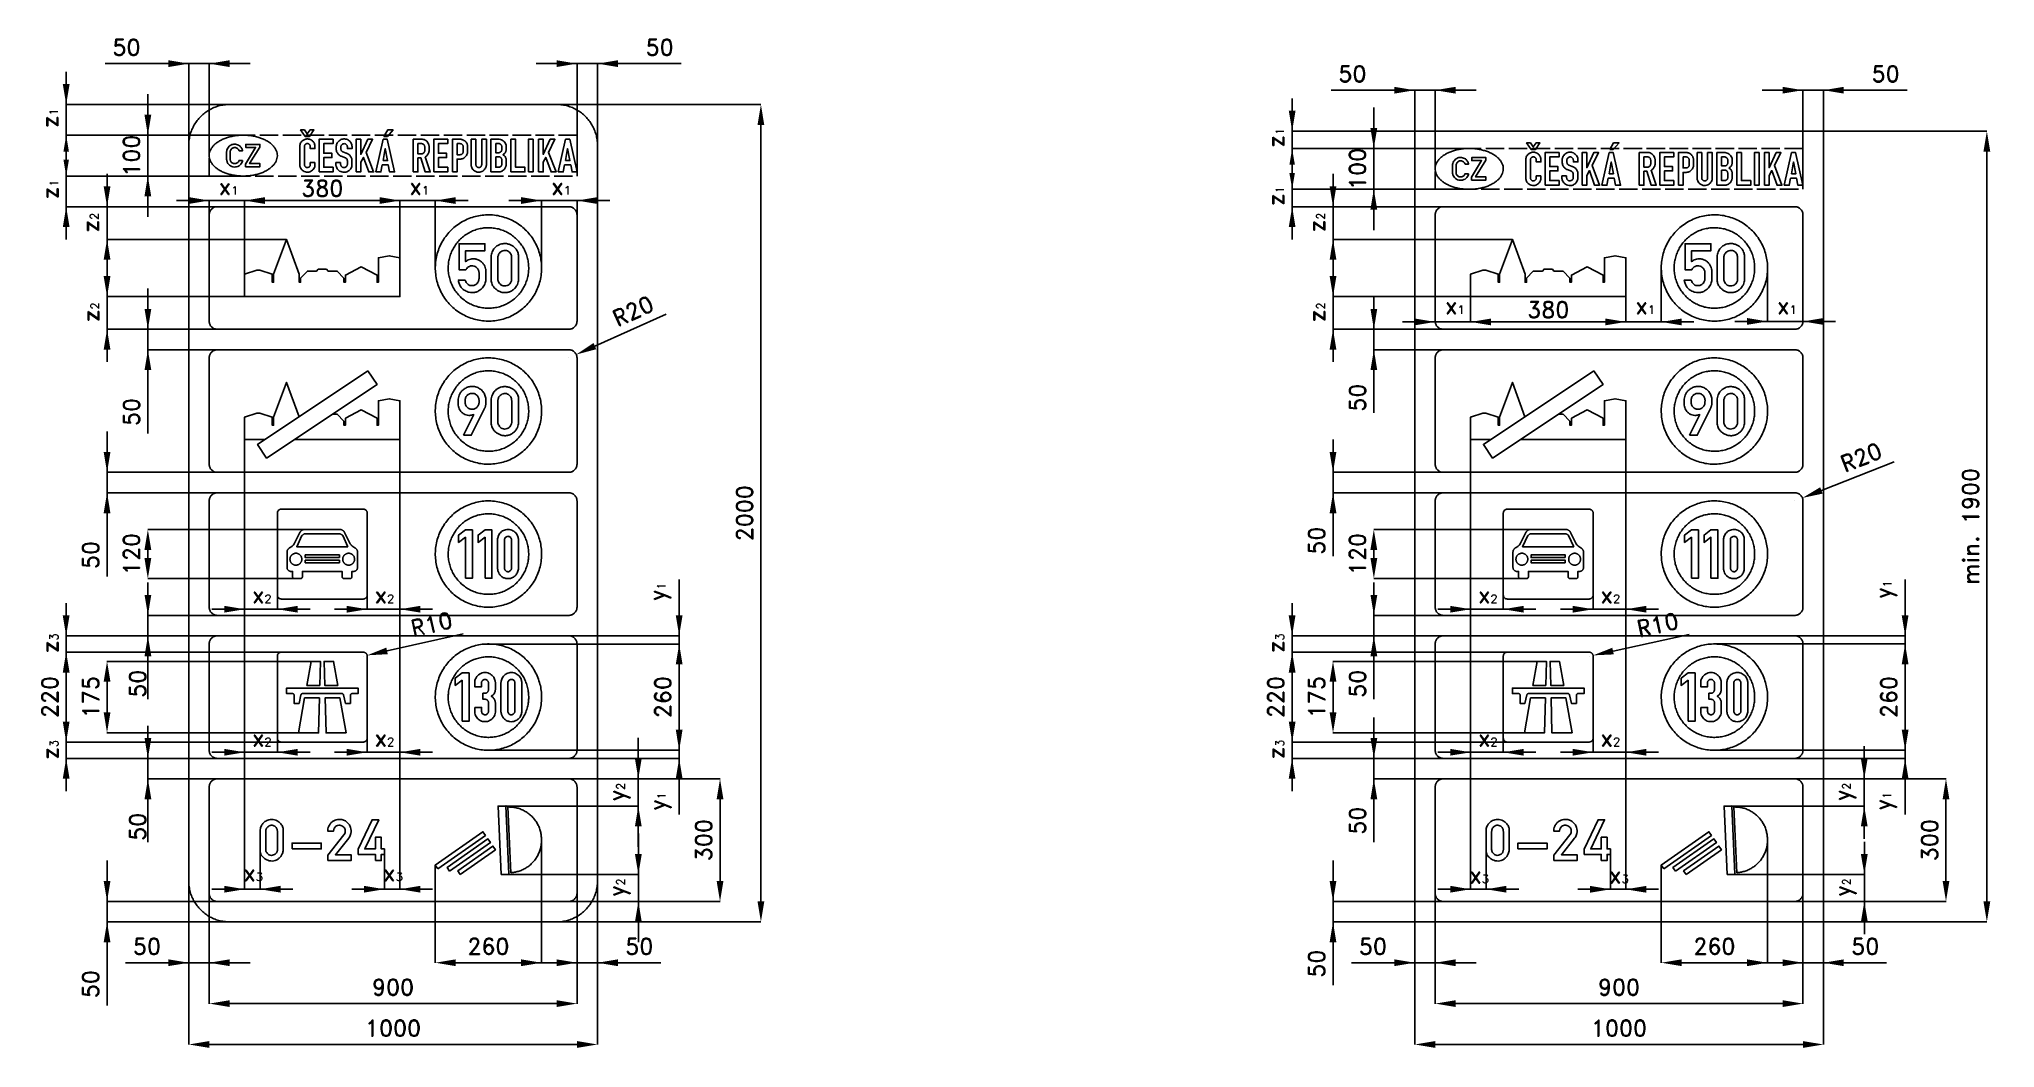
# Model space of a CAD drawing. Header units: millimetres. Extents: x -366 to 4420, y -308 to 2160.
import ezdxf

# ---------------------------------------------------------------- set-up
doc = ezdxf.new("R2010")
doc.units = ezdxf.units.MM
doc.header["$LTSCALE"] = 5
doc.linetypes.add('ACAD_ISO02W100', pattern=[15, 12, -3])
doc.layers.add('Kóty', color=2, linetype='Continuous')
doc.layers.add('Značka', color=7, linetype='Continuous')
doc.styles.get("Standard").update_dxf_attribs({"font": 'romand.shx', "height": 40})
doc.dimstyles.get("Standard").update_dxf_attribs({"dimtxt": 40, "dimasz": 50, "dimexe": 0.18, "dimexo": 0.0625, "dimgap": 20, "dimtad": 1, "dimdec": 0, "dimzin": 0, "dimdsep": 46, "dimtxsty": 'Standard', "dimcen": 0.09, "dimadec": 0, "dimazin": 0, "dimtfac": 1, "dimtdec": 0, "dimtofl": 0, "dimtmove": 0, "dimatfit": 3, "dimfxl": 1, "dimtolj": 1, "dimtzin": 0, "dimarcsym": 0})

msp = doc.modelspace()

# ---------------------------------------------------------------- texts
at = {"layer": 'Kóty', "char_height": 40, "attachment_point": 5}
for s, insert in [('\\A1;50', (-152.4, 2140)), ('\\A1;50', (1152.4, 2140)), ('\\A1;50', (2847.6, 2075)), ('\\A1;50', (4152.4, 2075)), ('\\A1;380', (326.7, 1795)), ('\\A1;380', (3326.7, 1498)), ('\\A1;50', (-102.4, -60)), ('\\A1;50', (1102.4, -60)), ('\\A1;50', (2897.6, -60)), ('\\A1;50', (4102.4, -60))]:
    msp.add_mtext(s, dxfattribs=dict(at, insert=insert))
at = {"layer": 'Kóty', "char_height": 40, "attachment_point": 1, "rotation": 90}
for s, insert in [('z{\\H0.5x;1}', (-360.4, 1942.3)), ('z{\\H0.5x;1}', (2639.7, 1894.3)), ('z{\\H0.5x;1}', (-360, 1768.2)), ('z{\\H0.5x;1}', (2639.8, 1752)), ('z{\\H0.5x;2}', (-261, 1686.8)), ('z{\\H0.5x;2}', (2739.8, 1687.4)), ('z{\\H0.5x;2}', (-259.9, 1467.5)), ('z{\\H0.5x;2}', (2740, 1467.5)), ('y{\\H0.5x;1}', (1126.2, 785.5)), ('y{\\H0.5x;1}', (4126.3, 790.8)), ('z{\\H0.5x;3}', (-360, 657.6)), ('z{\\H0.5x;3}', (2639.7, 657.7)), ('z{\\H0.5x;3}', (-359.6, 396.9)), ('z{\\H0.5x;3}', (2639.9, 397.9)), ('y{\\H0.5x;2}', (1027, 295.5)), ('y{\\H0.5x;2}', (4026.4, 296.1)), ('y{\\H0.5x;1}', (1126.9, 272.4)), ('y{\\H0.5x;1}', (4125.8, 273)), ('y{\\H0.5x;2}', (1026.7, 61.8)), ('y{\\H0.5x;2}', (4026.7, 61.9))]:
    msp.add_mtext_dynamic_manual_height_columns(s, width=58.682, gutter_width=200, heights=[0], dxfattribs=dict(at, insert=insert))
at = {"layer": 'Kóty', "char_height": 40, "attachment_point": 5, "rotation": 90}
for s, insert in [('\\A1;100', (-140.2, 1875)), ('\\A1;100', (2859.8, 1842.5)), ('\\A1;50', (2860, 1282.6)), ('\\A1;50', (-140, 1247.6)), ('\\A1;50', (2760, 932.6)), ('\\A1;50', (-240, 897.6)), ('\\A1;120', (-140.2, 900)), ('\\A1;120', (2859.8, 900)), ('\\A1;50', (-125, 582.6)), ('\\A1;50', (2860, 582.6)), ('\\A1;50', (-125, 232.6)), ('\\A1;50', (2860, 247.6)), ('\\A1;50', (2760, -102.4)), ('\\A1;50', (-240, -152.4))]:
    msp.add_mtext(s, dxfattribs=dict(at, insert=insert))
at = {"layer": 'Kóty', "char_height": 40, "attachment_point": 1}
for s, insert in [('x{\\H0.5x;1}', (73.3, 1819.6)), ('x{\\H0.5x;1}', (540, 1819.9)), ('x{\\H0.5x;1}', (886.9, 1819.8)), ('x{\\H0.5x;1}', (3073.9, 1528)), ('x{\\H0.5x;1}', (3539.9, 1528)), ('x{\\H0.5x;1}', (3886.5, 1528)), ('x{\\H0.5x;2}', (154.6, 820.3)), ('x{\\H0.5x;2}', (454.6, 820.3)), ('x{\\H0.5x;2}', (3154.6, 820.3)), ('x{\\H0.5x;2}', (3454.6, 820.3)), ('x{\\H0.5x;2}', (154.6, 470.3)), ('x{\\H0.5x;2}', (454.6, 470.3)), ('x{\\H0.5x;2}', (3154.6, 470.3)), ('x{\\H0.5x;2}', (3454.6, 470.3)), ('x{\\H0.5x;3}', (133.4, 140.1)), ('x{\\H0.5x;3}', (475.6, 140.1)), ('x{\\H0.5x;3}', (3133.4, 135)), ('x{\\H0.5x;3}', (3475.6, 134.9))]:
    msp.add_mtext_dynamic_manual_height_columns(s, width=58.682, gutter_width=200, heights=[0], dxfattribs=dict(at, insert=insert))

# ---------------------------------------------------------------- blocks, each defined once
blk = doc.blocks.new('*D0')
at = {"layer": 'Defpoints', "color": 0, "transparency": 16777216}
for p in [(948.2, 1388.2), (930, 1380)]:
    blk.add_point(p, dxfattribs=at)
at = {"layer": 'Kóty', "color": 0, "lineweight": -2, "transparency": 16777216}
for p, q in [((1167.9, 1487.3), (993.8, 1408.8)), ((929.9, 1380), (930.1, 1380)), ((930, 1379.9), (930, 1380.1))]:
    blk.add_line(p, q, dxfattribs=at)
at = {"layer": 'Kóty', "color": 0, "transparency": 16777216}
blk.add_solid([(990.4, 1416.4), (997.2, 1401.2), (948.2, 1388.2)], dxfattribs=at)
at = {"layer": 'Kóty', "color": 0, "transparency": 16777216, "insert": (1087.2, 1494.8), "char_height": 40, "attachment_point": 5, "rotation": 24.2731}
blk.add_mtext('\\A1;R20', dxfattribs=at)
blk = doc.blocks.new('*D1')
at = {"layer": 'Defpoints', "color": 0, "transparency": 16777216}
for p in [(726.6, 679.9), (731.6, 420), (1200, 420)]:
    blk.add_point(p, dxfattribs=at)
at = {"layer": 'Kóty', "color": 0, "lineweight": -2, "transparency": 16777216}
for p, q in [((726.7, 679.9), (1200.2, 679.9)), ((1200, 629.9), (1200, 470)), ((731.7, 420), (1200.2, 420))]:
    blk.add_line(p, q, dxfattribs=at)
at = {"layer": 'Kóty', "color": 0, "transparency": 16777216}
for points in [[(1191.7, 629.9), (1208.3, 629.9), (1200, 679.9)], [(1191.7, 470), (1208.3, 470), (1200, 420)]]:
    blk.add_solid(points, dxfattribs=at)
at = {"layer": 'Kóty', "color": 0, "transparency": 16777216, "insert": (1160, 549.9), "char_height": 40, "attachment_point": 5, "rotation": 90}
blk.add_mtext('\\A1;260', dxfattribs=at)
blk = doc.blocks.new('*D2')
at = {"layer": 'Defpoints', "color": 0, "transparency": 16777216}
for p in [(930, 350), (930, 50), (1300, 50)]:
    blk.add_point(p, dxfattribs=at)
at = {"layer": 'Kóty', "color": 0, "lineweight": -2, "transparency": 16777216}
for p, q in [((930.1, 350), (1300.2, 350)), ((1300, 300), (1300, 100)), ((930.1, 50), (1300.2, 50))]:
    blk.add_line(p, q, dxfattribs=at)
at = {"layer": 'Kóty', "color": 0, "transparency": 16777216}
for points in [[(1291.7, 300), (1308.3, 300), (1300, 350)], [(1291.7, 100), (1308.3, 100), (1300, 50)]]:
    blk.add_solid(points, dxfattribs=at)
at = {"layer": 'Kóty', "color": 0, "transparency": 16777216, "insert": (1260, 200), "char_height": 40, "attachment_point": 5, "rotation": 90}
blk.add_mtext('\\A1;300', dxfattribs=at)
blk = doc.blocks.new('*D3')
at = {"layer": 'Defpoints', "color": 0, "transparency": 16777216}
for p in [(900, 2000), (1400, 2000), (900, 0)]:
    blk.add_point(p, dxfattribs=at)
at = {"layer": 'Kóty', "color": 0, "lineweight": -2, "transparency": 16777216}
for p, q in [((900.1, 2000), (1400.2, 2000)), ((1400, 50), (1400, 1950)), ((900.1, 0), (1400.2, 0))]:
    blk.add_line(p, q, dxfattribs=at)
at = {"layer": 'Kóty', "color": 0, "transparency": 16777216}
for points in [[(1391.7, 1950), (1408.3, 1950), (1400, 2000)], [(1391.7, 50), (1408.3, 50), (1400, 0)]]:
    blk.add_solid(points, dxfattribs=at)
at = {"layer": 'Kóty', "color": 0, "transparency": 16777216, "insert": (1360, 1000), "char_height": 40, "attachment_point": 5, "rotation": 90}
blk.add_mtext('\\A1;2000', dxfattribs=at)
blk = doc.blocks.new('*D4')
at = {"layer": 'Defpoints', "color": 0, "transparency": 16777216}
for p in [(863.3, 204.2), (603.3, 138.8), (863.3, -100)]:
    blk.add_point(p, dxfattribs=at)
at = {"layer": 'Kóty', "color": 0, "lineweight": -2, "transparency": 16777216}
for p, q in [((863.3, 204.1), (863.3, -100.2)), ((603.3, 138.7), (603.3, -100.2)), ((653.3, -100), (813.3, -100))]:
    blk.add_line(p, q, dxfattribs=at)
at = {"layer": 'Kóty', "color": 0, "transparency": 16777216}
for points in [[(653.3, -91.7), (653.3, -108.3), (603.3, -100)], [(813.3, -91.7), (813.3, -108.3), (863.3, -100)]]:
    blk.add_solid(points, dxfattribs=at)
at = {"layer": 'Kóty', "color": 0, "transparency": 16777216, "insert": (733.3, -60), "char_height": 40, "attachment_point": 5}
blk.add_mtext('\\A1;260', dxfattribs=at)
blk = doc.blocks.new('*D5')
at = {"layer": 'Defpoints', "color": 0, "transparency": 16777216}
for p in [(50, 70), (950, 70), (950, -200)]:
    blk.add_point(p, dxfattribs=at)
at = {"layer": 'Kóty', "color": 0, "lineweight": -2, "transparency": 16777216}
for p, q in [((50, 69.9), (50, -200.2)), ((950, 69.9), (950, -200.2)), ((100, -200), (900, -200))]:
    blk.add_line(p, q, dxfattribs=at)
at = {"layer": 'Kóty', "color": 0, "transparency": 16777216}
for points in [[(100, -191.7), (100, -208.3), (50, -200)], [(900, -191.7), (900, -208.3), (950, -200)]]:
    blk.add_solid(points, dxfattribs=at)
at = {"layer": 'Kóty', "color": 0, "transparency": 16777216, "insert": (500, -160), "char_height": 40, "attachment_point": 5}
blk.add_mtext('\\A1;900', dxfattribs=at)
blk = doc.blocks.new('*D6')
at = {"layer": 'Defpoints', "color": 0, "transparency": 16777216}
for p in [(0, 100), (1000, 100), (0, -300)]:
    blk.add_point(p, dxfattribs=at)
at = {"layer": 'Kóty', "color": 0, "lineweight": -2, "transparency": 16777216}
for p, q in [((0, 99.9), (0, -300.2)), ((1000, 99.9), (1000, -300.2)), ((950, -300), (50, -300))]:
    blk.add_line(p, q, dxfattribs=at)
at = {"layer": 'Kóty', "color": 0, "transparency": 16777216}
for points in [[(50, -291.7), (50, -308.3), (0, -300)], [(950, -291.7), (950, -308.3), (1000, -300)]]:
    blk.add_solid(points, dxfattribs=at)
at = {"layer": 'Kóty', "color": 0, "transparency": 16777216, "insert": (500, -260), "char_height": 40, "attachment_point": 5}
blk.add_mtext('\\A1;1000', dxfattribs=at)
blk = doc.blocks.new('*D7')
at = {"layer": 'Defpoints', "color": 0, "transparency": 16777216}
for p in [(299.2, 637.5), (-200, 462.5), (268.3, 462.5)]:
    blk.add_point(p, dxfattribs=at)
at = {"layer": 'Kóty', "color": 0, "lineweight": -2, "transparency": 16777216}
for p, q in [((299.1, 637.5), (-200.2, 637.5)), ((-200, 587.5), (-200, 512.5)), ((268.3, 462.5), (-200.2, 462.5))]:
    blk.add_line(p, q, dxfattribs=at)
at = {"layer": 'Kóty', "color": 0, "transparency": 16777216}
for points in [[(-208.3, 587.5), (-191.7, 587.5), (-200, 637.5)], [(-208.3, 512.5), (-191.7, 512.5), (-200, 462.5)]]:
    blk.add_solid(points, dxfattribs=at)
at = {"layer": 'Kóty', "color": 0, "transparency": 16777216, "insert": (-240, 550), "char_height": 40, "attachment_point": 5, "rotation": 90}
blk.add_mtext('\\A1;175', dxfattribs=at)
blk = doc.blocks.new('*D8')
at = {"layer": 'Defpoints', "color": 0, "transparency": 16777216}
for p in [(226.7, 660), (-300, 440), (226.7, 440)]:
    blk.add_point(p, dxfattribs=at)
at = {"layer": 'Kóty', "color": 0, "lineweight": -2, "transparency": 16777216}
for p, q in [((226.6, 660), (-300.2, 660)), ((-300, 610), (-300, 490)), ((226.6, 440), (-300.2, 440))]:
    blk.add_line(p, q, dxfattribs=at)
at = {"layer": 'Kóty', "color": 0, "transparency": 16777216}
for points in [[(-308.3, 610), (-291.7, 610), (-300, 660)], [(-308.3, 490), (-291.7, 490), (-300, 440)]]:
    blk.add_solid(points, dxfattribs=at)
at = {"layer": 'Kóty', "color": 0, "transparency": 16777216, "insert": (-340, 550), "char_height": 40, "attachment_point": 5, "rotation": 90}
blk.add_mtext('\\A1;220', dxfattribs=at)
blk = doc.blocks.new('*D9')
at = {"layer": 'Defpoints', "color": 0, "transparency": 16777216}
for p in [(426.7, 650), (436.4, 652.2)]:
    blk.add_point(p, dxfattribs=at)
at = {"layer": 'Kóty', "color": 0, "lineweight": -2, "transparency": 16777216}
for p, q in [((671.6, 704.8), (485.2, 663.1)), ((426.6, 650), (426.8, 650)), ((426.7, 649.9), (426.7, 650.1))]:
    blk.add_line(p, q, dxfattribs=at)
at = {"layer": 'Kóty', "color": 0, "transparency": 16777216}
blk.add_solid([(483.4, 671.2), (487, 655), (436.4, 652.2)], dxfattribs=at)
at = {"layer": 'Kóty', "color": 0, "transparency": 16777216, "insert": (594.1, 728.4), "char_height": 40, "attachment_point": 5, "rotation": 12.6116}
blk.add_mtext('\\A1;R10', dxfattribs=at)
blk = doc.blocks.new('*D10')
at = {"layer": 'Defpoints', "color": 0, "transparency": 16777216}
for p in [(3863.4, 197.9), (3603.3, 138.8), (3863.4, -100)]:
    blk.add_point(p, dxfattribs=at)
at = {"layer": 'Kóty', "color": 0, "lineweight": -2, "transparency": 16777216}
for p, q in [((3863.4, 197.8), (3863.4, -100.2)), ((3603.3, 138.7), (3603.3, -100.2)), ((3653.3, -100), (3813.4, -100))]:
    blk.add_line(p, q, dxfattribs=at)
at = {"layer": 'Kóty', "color": 0, "transparency": 16777216}
for points in [[(3653.3, -91.7), (3653.3, -108.3), (3603.3, -100)], [(3813.4, -91.7), (3813.4, -108.3), (3863.4, -100)]]:
    blk.add_solid(points, dxfattribs=at)
at = {"layer": 'Kóty', "color": 0, "transparency": 16777216, "insert": (3733.4, -60), "char_height": 40, "attachment_point": 5}
blk.add_mtext('\\A1;260', dxfattribs=at)
blk = doc.blocks.new('*D11')
at = {"layer": 'Defpoints', "color": 0, "transparency": 16777216}
for p in [(3050, 70), (3950, 70), (3950, -200)]:
    blk.add_point(p, dxfattribs=at)
at = {"layer": 'Kóty', "color": 0, "lineweight": -2, "transparency": 16777216}
for p, q in [((3050, 69.9), (3050, -200.2)), ((3950, 69.9), (3950, -200.2)), ((3100, -200), (3900, -200))]:
    blk.add_line(p, q, dxfattribs=at)
at = {"layer": 'Kóty', "color": 0, "transparency": 16777216}
for points in [[(3100, -191.7), (3100, -208.3), (3050, -200)], [(3900, -191.7), (3900, -208.3), (3950, -200)]]:
    blk.add_solid(points, dxfattribs=at)
at = {"layer": 'Kóty', "color": 0, "transparency": 16777216, "insert": (3500, -160), "char_height": 40, "attachment_point": 5}
blk.add_mtext('\\A1;900', dxfattribs=at)
blk = doc.blocks.new('*D12')
at = {"layer": 'Defpoints', "color": 0, "transparency": 16777216}
for p in [(3000, 0), (4000, 0), (4000, -300)]:
    blk.add_point(p, dxfattribs=at)
at = {"layer": 'Kóty', "color": 0, "lineweight": -2, "transparency": 16777216}
for p, q in [((3000, -0.1), (3000, -300.2)), ((4000, -0.1), (4000, -300.2)), ((3050, -300), (3950, -300))]:
    blk.add_line(p, q, dxfattribs=at)
at = {"layer": 'Kóty', "color": 0, "transparency": 16777216}
for points in [[(3050, -291.7), (3050, -308.3), (3000, -300)], [(3950, -291.7), (3950, -308.3), (4000, -300)]]:
    blk.add_solid(points, dxfattribs=at)
at = {"layer": 'Kóty', "color": 0, "transparency": 16777216, "insert": (3500, -260), "char_height": 40, "attachment_point": 5}
blk.add_mtext('\\A1;1000', dxfattribs=at)
blk = doc.blocks.new('*D13')
at = {"layer": 'Defpoints', "color": 0, "transparency": 16777216}
for p in [(3930, 350), (3930, 50), (4300, 50)]:
    blk.add_point(p, dxfattribs=at)
at = {"layer": 'Kóty', "color": 0, "lineweight": -2, "transparency": 16777216}
for p, q in [((3930.1, 350), (4300.2, 350)), ((4300, 300), (4300, 100)), ((3930.1, 50), (4300.2, 50))]:
    blk.add_line(p, q, dxfattribs=at)
at = {"layer": 'Kóty', "color": 0, "transparency": 16777216}
for points in [[(4291.7, 300), (4308.3, 300), (4300, 350)], [(4291.7, 100), (4308.3, 100), (4300, 50)]]:
    blk.add_solid(points, dxfattribs=at)
at = {"layer": 'Kóty', "color": 0, "transparency": 16777216, "insert": (4260, 200), "char_height": 40, "attachment_point": 5, "rotation": 90}
blk.add_mtext('\\A1;300', dxfattribs=at)
blk = doc.blocks.new('*D14')
at = {"layer": 'Defpoints', "color": 0, "transparency": 16777216}
for p in [(3735, 680), (4200, 680), (3731.6, 420)]:
    blk.add_point(p, dxfattribs=at)
at = {"layer": 'Kóty', "color": 0, "lineweight": -2, "transparency": 16777216}
for p, q in [((3735.1, 680), (4200.2, 680)), ((4200, 470), (4200, 630)), ((3731.7, 420), (4200.2, 420))]:
    blk.add_line(p, q, dxfattribs=at)
at = {"layer": 'Kóty', "color": 0, "transparency": 16777216}
for points in [[(4191.7, 630), (4208.3, 630), (4200, 680)], [(4191.7, 470), (4208.3, 470), (4200, 420)]]:
    blk.add_solid(points, dxfattribs=at)
at = {"layer": 'Kóty', "color": 0, "transparency": 16777216, "insert": (4160, 550), "char_height": 40, "attachment_point": 5, "rotation": 90}
blk.add_mtext('\\A1;260', dxfattribs=at)
blk = doc.blocks.new('*D15')
at = {"layer": 'Defpoints', "color": 0, "transparency": 16777216}
for p in [(4000, 1935), (4000, 0), (4400, 0)]:
    blk.add_point(p, dxfattribs=at)
at = {"layer": 'Kóty', "color": 0, "lineweight": -2, "transparency": 16777216}
for p, q in [((4000.1, 1935), (4400.2, 1935)), ((4400, 1885), (4400, 50)), ((4000.1, 0), (4400.2, 0))]:
    blk.add_line(p, q, dxfattribs=at)
at = {"layer": 'Kóty', "color": 0, "transparency": 16777216}
for points in [[(4391.7, 1885), (4408.3, 1885), (4400, 1935)], [(4391.7, 50), (4408.3, 50), (4400, 0)]]:
    blk.add_solid(points, dxfattribs=at)
at = {"layer": 'Kóty', "color": 0, "transparency": 16777216, "insert": (4360, 967.5), "char_height": 40, "attachment_point": 5, "rotation": 90}
blk.add_mtext('\\A1;min. 1900', dxfattribs=at)
blk = doc.blocks.new('*D16')
at = {"layer": 'Defpoints', "color": 0, "transparency": 16777216}
for p in [(3930, 1030), (3948.6, 1037.3)]:
    blk.add_point(p, dxfattribs=at)
at = {"layer": 'Kóty', "color": 0, "lineweight": -2, "transparency": 16777216}
for p, q in [((4172.8, 1125.5), (3995.1, 1055.6)), ((3929.9, 1030), (3930.1, 1030)), ((3930, 1029.9), (3930, 1030.1))]:
    blk.add_line(p, q, dxfattribs=at)
at = {"layer": 'Kóty', "color": 0, "transparency": 16777216}
blk.add_solid([(3992.1, 1063.4), (3998.2, 1047.9), (3948.6, 1037.3)], dxfattribs=at)
at = {"layer": 'Kóty', "color": 0, "transparency": 16777216, "insert": (4092.6, 1137), "char_height": 40, "attachment_point": 5, "rotation": 21.4769}
blk.add_mtext('\\A1;R20', dxfattribs=at)
blk = doc.blocks.new('*D17')
at = {"layer": 'Defpoints', "color": 0, "transparency": 16777216}
for p in [(3299.2, 637.5), (2800, 462.5), (3268.3, 462.5)]:
    blk.add_point(p, dxfattribs=at)
at = {"layer": 'Kóty', "color": 0, "lineweight": -2, "transparency": 16777216}
for p, q in [((3299.1, 637.5), (2799.8, 637.5)), ((2800, 587.5), (2800, 512.5)), ((3268.3, 462.5), (2799.8, 462.5))]:
    blk.add_line(p, q, dxfattribs=at)
at = {"layer": 'Kóty', "color": 0, "transparency": 16777216}
for points in [[(2791.7, 587.5), (2808.3, 587.5), (2800, 637.5)], [(2791.7, 512.5), (2808.3, 512.5), (2800, 462.5)]]:
    blk.add_solid(points, dxfattribs=at)
at = {"layer": 'Kóty', "color": 0, "transparency": 16777216, "insert": (2760, 550), "char_height": 40, "attachment_point": 5, "rotation": 90}
blk.add_mtext('\\A1;175', dxfattribs=at)
blk = doc.blocks.new('*D18')
at = {"layer": 'Defpoints', "color": 0, "transparency": 16777216}
for p in [(3226.7, 660), (2700, 440), (3226.7, 440)]:
    blk.add_point(p, dxfattribs=at)
at = {"layer": 'Kóty', "color": 0, "lineweight": -2, "transparency": 16777216}
for p, q in [((3226.6, 660), (2699.8, 660)), ((2700, 610), (2700, 490)), ((3226.6, 440), (2699.8, 440))]:
    blk.add_line(p, q, dxfattribs=at)
at = {"layer": 'Kóty', "color": 0, "transparency": 16777216}
for points in [[(2691.7, 610), (2708.3, 610), (2700, 660)], [(2691.7, 490), (2708.3, 490), (2700, 440)]]:
    blk.add_solid(points, dxfattribs=at)
at = {"layer": 'Kóty', "color": 0, "transparency": 16777216, "insert": (2660, 550), "char_height": 40, "attachment_point": 5, "rotation": 90}
blk.add_mtext('\\A1;220', dxfattribs=at)
blk = doc.blocks.new('*D19')
at = {"layer": 'Defpoints', "color": 0, "transparency": 16777216}
for p in [(3426.7, 650), (3436.4, 652.1)]:
    blk.add_point(p, dxfattribs=at)
at = {"layer": 'Kóty', "color": 0, "lineweight": -2, "transparency": 16777216}
for p, q in [((3671.9, 703.1), (3485.3, 662.7)), ((3426.6, 650), (3426.8, 650)), ((3426.7, 649.9), (3426.7, 650.1))]:
    blk.add_line(p, q, dxfattribs=at)
at = {"layer": 'Kóty', "color": 0, "transparency": 16777216}
blk.add_solid([(3483.5, 670.8), (3487.1, 654.5), (3436.4, 652.1)], dxfattribs=at)
at = {"layer": 'Kóty', "color": 0, "transparency": 16777216, "insert": (3594.6, 727.2), "char_height": 40, "attachment_point": 5, "rotation": 12.2048}
blk.add_mtext('\\A1;R10', dxfattribs=at)

# ---------------------------------------------------------------- dimensions: what is measured, and where the dimension line sits
at = {"layer": 'Kóty'}
for base, p1, p2, picture, middle in [((1400, 2000), (900, 0), (900, 2000), '*D3', (1360, 1000)), ((1200, 420), (726.6, 679.9), (731.6, 420), '*D1', (1160, 549.9)), ((4200, 680), (3731.6, 420), (3735, 680), '*D14', (4160, 550)), ((-300, 440), (226.7, 660), (226.7, 440), '*D8', (-340, 550)), ((-200, 462.5), (299.2, 637.5), (268.3, 462.5), '*D7', (-240, 550)), ((2700, 440), (3226.7, 660), (3226.7, 440), '*D18', (2660, 550)), ((2800, 462.5), (3299.2, 637.5), (3268.3, 462.5), '*D17', (2760, 550)), ((1300, 50), (930, 350), (930, 50), '*D2', (1260, 200)), ((4300, 50), (3930, 350), (3930, 50), '*D13', (4260, 200))]:
    dim = msp.add_linear_dim(base=base, p1=p1, p2=p2, angle=90, dimstyle='Standard', dxfattribs=at)
    dim.commit()
    dim.dimension.update_dxf_attribs({"geometry": picture, "text_midpoint": middle})
dim = msp.add_linear_dim(base=(4400, 0), p1=(4000, 1935), p2=(4000, 0), angle=90, text='min. 1900', dimstyle='Standard', dxfattribs=at)
dim.commit()
dim.dimension.update_dxf_attribs({"geometry": '*D15', "text_midpoint": (4360, 967.5)})
for center, mpoint, picture, middle in [((930, 1380), (948.2, 1388.2), '*D0', (1087.2, 1494.8)), ((3930, 1030), (3948.6, 1037.3), '*D16', (4092.6, 1137)), ((426.7, 650), (436.4, 652.2), '*D9', (602.8, 689.4)), ((3426.7, 650), (3436.4, 652.1), '*D19', (3603.1, 688.2))]:
    dim = msp.add_radius_dim(center=center, mpoint=mpoint, dimstyle='Standard', dxfattribs=at)
    dim.commit()
    dim.dimension.update_dxf_attribs({"geometry": picture, "text_midpoint": middle})
for base, p1, p2, picture, middle in [((863.3, -100), (603.3, 138.8), (863.3, 204.2), '*D4', (733.3, -60)), ((3863.4, -100), (3603.3, 138.8), (3863.4, 197.9), '*D10', (3733.4, -60)), ((0, -300), (1000, 100), (0, 100), '*D6', (500, -260)), ((950, -200), (50, 70), (950, 70), '*D5', (500, -160)), ((3950, -200), (3050, 70), (3950, 70), '*D11', (3500, -160)), ((4000, -300), (3000, 0), (4000, 0), '*D12', (3500, -260))]:
    dim = msp.add_linear_dim(base=base, p1=p1, p2=p2, dimstyle='Standard', dxfattribs=at)
    dim.commit()
    dim.dimension.update_dxf_attribs({"geometry": picture, "text_midpoint": middle})

# ---------------------------------------------------------------- linework, layer by layer
at = {"layer": 'Kóty'}
for p, q in [((-300, 2040), (-300, 2080)), ((-300, 2080), (-300, 1670)), ((-204.8, 2100), (150, 2100)), ((-50, 2100), (-204.8, 2100)), ((0, 1900.1), (0, 2100.2)), ((50, 1875.7), (50, 2100.2)), ((1204.8, 2100), (850, 2100)), ((950, 1835.1), (950, 2100.2)), ((1000, 1900.1), (1000, 2100.2)), ((1050, 2100), (1204.8, 2100)), ((-100.2, 1975), (-100.2, 2025)), ((-100.2, 2025), (-100.2, 1725)), ((2700, 2015), (2700, 1670)), ((2700, 1975), (2700, 2015)), ((2795.2, 2035), (3150.1, 2035)), ((2950, 2035), (2795.2, 2035)), ((3000, 1935.1), (3000, 2035.2)), ((3050.1, 1839.9), (3050.1, 2035.2)), ((4204.8, 2035), (3850, 2035)), ((3950, 1802.6), (3950, 2035.2)), ((4000, 1935.1), (4000, 2035.2)), ((4050, 2035), (4204.8, 2035)), ((99.2, 2000), (-300.2, 2000)), ((2899.8, 1942.5), (2899.8, 1992.5)), ((2899.8, 1992.5), (2899.8, 1692.5)), ((49.9, 1925), (-300.2, 1925)), ((134.4, 1925), (-100.4, 1925)), ((2999.9, 1935), (2699.8, 1935)), ((-300, 1865), (-300, 1905)), ((-300, 1885), (-300, 1845)), ((3134.4, 1892.5), (2699.8, 1892.5)), ((2700, 1832.5), (2700, 1872.5)), ((3134.4, 1892.5), (2899.6, 1892.5)), ((49.9, 1825), (-300.2, 1825)), ((-200, 1790), (-200, 1830)), ((-200, 1830), (-200, 1370)), ((135.3, 1825), (-100.4, 1825)), ((2700, 1852.5), (2700, 1812.5)), ((2800, 1830), (2800, 1370)), ((2800, 1790), (2800, 1830)), ((3132.2, 1792.5), (2699.8, 1792.5)), ((3137.6, 1792.5), (2899.6, 1792.5)), ((69.9, 1750), (-300.2, 1750)), ((69.9, 1750), (-200.2, 1750)), ((683.3, 1765), (-30, 1765)), ((50, 1730.1), (50, 1765.2)), ((136.7, 1585.1), (136.7, 1765.2)), ((136.7, 1585.1), (136.7, 1765.2)), ((176.7, 1765), (216.7, 1765)), ((186.7, 1765), (466.7, 1765)), ((476.7, 1765), (436.7, 1765)), ((516.7, 1625.1), (516.7, 1765.2)), ((516.7, 1625.1), (516.7, 1765.2)), ((603.3, 1601.8), (603.3, 1765.2)), ((643.3, 1765), (683.3, 1765)), ((823.3, 1765), (783.3, 1765)), ((783.3, 1765), (1030, 1765)), ((863.3, 1598.4), (863.3, 1765.2)), ((950, 1730.1), (950, 1765.2)), ((3069.9, 1750), (2699.8, 1750)), ((3069.9, 1750), (2799.8, 1750)), ((238.9, 1670), (-200.2, 1670)), ((-200, 1630), (-200, 1590)), ((3238.9, 1670), (2799.8, 1670)), ((2800, 1630), (2800, 1590)), ((-200, 1570), (-200, 1610)), ((2800, 1570), (2800, 1610)), ((3603.3, 1601.6), (3603.3, 1467.8)), ((3863.3, 1598.2), (3863.3, 1469)), ((-100, 1195.2), (-100, 1550)), ((136.6, 1530), (-200.2, 1530)), ((3136.6, 1530), (2799.8, 1530)), ((2900, 1245.2), (2900, 1530)), ((3136.7, 1529.9), (3136.7, 1467.8)), ((3136.7, 1529.9), (3136.7, 1467.8)), ((3516.7, 1529.9), (3516.7, 1467.8)), ((3516.7, 1529.9), (3516.7, 1467.8)), ((69.9, 1450), (-200.2, 1450)), ((69.9, 1450), (-100.2, 1450)), ((3069.9, 1450), (2799.8, 1450)), ((3069.9, 1450), (2899.8, 1450)), ((3683.3, 1468), (2970, 1468)), ((3050, 1469.9), (3050, 1467.8)), ((3176.7, 1468), (3216.7, 1468)), ((3186.7, 1468), (3466.7, 1468)), ((3476.7, 1468), (3436.7, 1468)), ((3643.3, 1468), (3683.3, 1468)), ((4030, 1469.2), (3783.3, 1469.2)), ((3950, 1469.9), (3950, 1469)), ((3990, 1469.2), (4030, 1469.2)), ((69.9, 1400), (-100.2, 1400)), ((3069.9, 1400), (2899.8, 1400)), ((-100, 1350), (-100, 1195.2)), ((2900, 1360), (2900, 1245.2)), ((-200, 845.2), (-200, 1200)), ((136.7, 1179.9), (136.7, 764.8)), ((136.7, 1179.9), (136.7, 414.8)), ((136.7, 1179.9), (136.7, 79.7)), ((516.7, 1179.9), (516.7, 764.8)), ((516.7, 1179.9), (516.7, 414.8)), ((516.7, 1179.9), (516.7, 79.7)), ((2800, 895.2), (2800, 1180)), ((3136.7, 1179.9), (3136.7, 764.8)), ((3136.7, 1179.9), (3136.7, 414.8)), ((3136.7, 1179.9), (3136.7, 79.6)), ((3516.7, 1179.9), (3516.7, 764.8)), ((3516.7, 1179.9), (3516.7, 414.8)), ((3516.7, 1179.9), (3516.7, 79.5)), ((69.9, 1100), (-200.2, 1100)), ((3069.9, 1100), (2799.8, 1100)), ((69.9, 1050), (-200.2, 1050)), ((3069.9, 1050), (2799.8, 1050)), ((2800, 1010), (2800, 895.2)), ((-200, 1000), (-200, 845.2)), ((282.3, 960), (-100.4, 960)), ((3282.3, 960), (2899.6, 960)), ((-100.2, 890), (-100.2, 910)), ((2899.8, 890), (2899.8, 910)), ((266, 840), (-100.4, 840)), ((-100, 545.2), (-100, 830)), ((1200, 837.6), (1200, 262.4)), ((1200, 740), (1200, 837.6)), ((3266, 840), (2899.6, 840)), ((2900, 545.2), (2900, 830)), ((4200, 740), (4200, 837.6)), ((4200, 837.6), (4200, 262.4)), ((-300.2, 740), (-300.2, 780)), ((-300.2, 780), (-300, 320)), ((216.7, 799.9), (216.7, 764.8)), ((436.7, 799.9), (436.7, 764.8)), ((2699.8, 780), (2699.8, 320)), ((2699.8, 740), (2699.8, 780)), ((3216.7, 799.9), (3216.7, 764.8)), ((3436.7, 799.9), (3436.7, 764.8)), ((69.9, 750), (-100.2, 750)), ((296.7, 765), (56.7, 765)), ((256.7, 765), (296.7, 765)), ((596.7, 765), (356.7, 765)), ((556.7, 765), (596.7, 765)), ((3069.9, 750), (2899.8, 750)), ((3096.7, 765), (3056.7, 765)), ((3056.7, 765), (3296.7, 765)), ((3596.7, 765), (3356.7, 765)), ((3556.7, 765), (3596.7, 765)), ((69.9, 700), (-300.4, 700)), ((69.9, 700), (-100.2, 700)), ((726.6, 679.9), (1200.2, 679.9)), ((930.1, 700), (1200.2, 700)), ((3069.9, 700), (2699.6, 700)), ((3069.9, 700), (2899.8, 700)), ((3735.1, 680), (4200.2, 680)), ((3930.1, 700), (4200.2, 700)), ((226.6, 660), (-300.4, 660)), ((-100, 660), (-100, 545.2)), ((1200, 639.9), (1200, 599.9)), ((3226.6, 660), (2699.6, 660)), ((2900, 660), (2900, 545.2)), ((4200, 640), (4200, 600)), ((-300.2, 620), (-300.2, 580)), ((2699.8, 620), (2699.8, 580)), ((-300, 480), (-300, 520)), ((-100, 195.2), (-100, 480)), ((1200, 460), (1200, 500)), ((2699.8, 480), (2699.8, 520)), ((2900, 195.2), (2900, 500)), ((4200, 460), (4200, 500)), ((226.6, 440), (-300.2, 440)), ((216.7, 449.9), (216.7, 414.8)), ((436.7, 449.9), (436.7, 414.8)), ((1100, 450), (1100.2, -50)), ((1100, 400), (1100, 450)), ((3226.6, 440), (2699.6, 440)), ((3216.7, 449.9), (3216.7, 414.8)), ((3436.7, 449.9), (3436.7, 414.8)), ((69.9, 400), (-300.2, 400)), ((69.9, 400), (-100.2, 400)), ((296.7, 415), (56.7, 415)), ((256.7, 415), (296.7, 415)), ((596.7, 415), (356.7, 415)), ((556.7, 415), (596.7, 415)), ((731.8, 420), (1200.2, 420)), ((930.1, 400), (1200.2, 400)), ((1100, 390), (1100, 430)), ((3069.9, 400), (2699.6, 400)), ((3069.9, 400), (2899.8, 400)), ((3296.7, 415), (3056.7, 415)), ((3256.7, 415), (3296.7, 415)), ((3596.7, 415), (3356.7, 415)), ((3556.7, 415), (3596.7, 415)), ((3731.7, 420), (4200.2, 420)), ((3930.1, 400), (4200.2, 400)), ((4100, 430), (4100, 203.4)), ((4100, 390), (4100, 430)), ((69.9, 350), (-100.2, 350)), ((930.1, 350), (1100.2, 350)), ((930.1, 350), (1100.2, 350)), ((3069.9, 350), (2899.8, 350)), ((3930.1, 350), (4100.2, 350)), ((-100, 310), (-100, 195.2)), ((2900, 300), (2900, 195.2)), ((757, 283.4), (1100.2, 283.4)), ((3757, 283.4), (4100.2, 283.4)), ((1100, 233.4), (1100, 183.4)), ((1100.2, 166), (1100.2, 216)), ((4100.2, 196), (4100.2, -30)), ((4100.2, 156), (4100.2, 196)), ((-200, -204.8), (-200, 150)), ((174.5, 178), (174.5, 79.7)), ((478.9, 165), (478.9, 79.7)), ((2800, -154.8), (2800, 150)), ((3174.5, 178), (3174.5, 79.6)), ((3478.9, 165), (3478.9, 79.5)), ((0, 99.9), (0, -100.2)), ((764.4, 116), (1100.4, 116)), ((1000, 99.9), (1000, -100.2)), ((3764.4, 116), (4100.4, 116)), ((69.9, 50), (-200.2, 50)), ((50, 69.9), (50, -100.2)), ((254.5, 79.9), (56.7, 79.9)), ((214.5, 79.9), (254.5, 79.9)), ((596.7, 79.9), (398.9, 79.9)), ((556.7, 79.9), (596.7, 79.9)), ((930.1, 50), (1100.4, 50)), ((950, 69.9), (950, -100.2)), ((3069.9, 50), (2799.8, 50)), ((3050, 69.9), (3050, -100.2)), ((3254.5, 79.8), (3056.7, 79.8)), ((3214.5, 79.8), (3254.5, 79.8)), ((3596.7, 79.7), (3398.9, 79.7)), ((3556.7, 79.7), (3596.7, 79.7)), ((3930.1, 50), (4100.4, 50)), ((3950, 69.9), (3950, -100.2)), ((99.9, 0), (-200.2, 0)), ((2999.9, 0), (2799.8, 0)), ((3000, -0.1), (3000, -100.2)), ((4000, -0.1), (4000, -100.2)), ((-200, -50), (-200, -204.8)), ((2800, -50), (2800, -154.8)), ((-154.8, -100), (150, -100)), ((-50, -100), (-154.8, -100)), ((1154.8, -100), (850, -100)), ((1050, -100), (1154.8, -100)), ((2845.2, -100), (3150, -100)), ((2950, -100), (2845.2, -100)), ((4154.8, -100), (3850, -100)), ((4050, -100), (4154.8, -100))]:
    msp.add_line(p, q, dxfattribs=at)
for points in [[(-50, 2108.3), (-50, 2091.7), (0, 2100)], [(100, 2108.3), (100, 2091.7), (50, 2100)], [(900, 2108.3), (900, 2091.7), (950, 2100)], [(1050, 2108.3), (1050, 2091.7), (1000, 2100)], [(-308.3, 2050), (-291.7, 2050), (-300, 2000)], [(2950, 2043.3), (2950, 2026.7), (3000, 2035)], [(3100.1, 2043.3), (3100.1, 2026.7), (3050.1, 2035)], [(3900, 2043.3), (3900, 2026.7), (3950, 2035)], [(4050, 2043.3), (4050, 2026.7), (4000, 2035)], [(-108.5, 1975), (-91.8, 1975), (-100.2, 1925)], [(2691.7, 1985), (2708.3, 1985), (2700, 1935)], [(-306.7, 1885), (-293.3, 1885), (-300, 1925)], [(2891.5, 1942.5), (2908.2, 1942.5), (2899.8, 1892.5)], [(2693.3, 1852.5), (2706.7, 1852.5), (2700, 1892.5)], [(-306.7, 1865), (-293.3, 1865), (-300, 1825)], [(-108.5, 1775), (-91.8, 1775), (-100.2, 1825)], [(2693.3, 1832.5), (2706.7, 1832.5), (2700, 1792.5)], [(-208.3, 1800), (-191.7, 1800), (-200, 1750)], [(0, 1773.3), (0, 1756.7), (50, 1765)], [(186.7, 1773.3), (186.7, 1756.7), (136.7, 1765)], [(466.7, 1773.3), (466.7, 1756.7), (516.7, 1765)], [(653.3, 1773.3), (653.3, 1756.7), (603.3, 1765)], [(813.3, 1773.3), (813.3, 1756.7), (863.3, 1765)], [(1000, 1773.3), (1000, 1756.7), (950, 1765)], [(2791.7, 1800), (2808.3, 1800), (2800, 1750)], [(2891.5, 1742.5), (2908.2, 1742.5), (2899.8, 1792.5)], [(-308.3, 1700), (-291.7, 1700), (-300, 1750)], [(2691.7, 1700), (2708.3, 1700), (2700, 1750)], [(-208.3, 1620), (-191.7, 1620), (-200, 1670)], [(2791.7, 1620), (2808.3, 1620), (2800, 1670)], [(-208.3, 1580), (-191.7, 1580), (-200, 1530)], [(2791.7, 1580), (2808.3, 1580), (2800, 1530)], [(-108.3, 1500), (-91.7, 1500), (-100, 1450)], [(2891.7, 1500), (2908.3, 1500), (2900, 1450)], [(-208.3, 1400), (-191.7, 1400), (-200, 1450)], [(2791.7, 1400), (2808.3, 1400), (2800, 1450)], [(3000, 1476.3), (3000, 1459.7), (3050, 1468)], [(3186.7, 1476.3), (3186.7, 1459.7), (3136.7, 1468)], [(3466.7, 1476.3), (3466.7, 1459.7), (3516.7, 1468)], [(3653.3, 1476.3), (3653.3, 1459.7), (3603.3, 1468)], [(3813.3, 1477.5), (3813.3, 1460.9), (3863.3, 1469.2)], [(4000, 1477.5), (4000, 1460.9), (3950, 1469.2)], [(-108.3, 1350), (-91.7, 1350), (-100, 1400)], [(2891.7, 1350), (2908.3, 1350), (2900, 1400)], [(-208.3, 1150), (-191.7, 1150), (-200, 1100)], [(2791.7, 1150), (2808.3, 1150), (2800, 1100)], [(-208.3, 1000), (-191.7, 1000), (-200, 1050)], [(2791.7, 1000), (2808.3, 1000), (2800, 1050)], [(-108.5, 910), (-91.8, 910), (-100.2, 960)], [(2891.5, 910), (2908.2, 910), (2899.8, 960)], [(-108.5, 890), (-91.8, 890), (-100.2, 840)], [(2891.7, 890), (2908.3, 890), (2900, 840)], [(-108.3, 800), (-91.7, 800), (-100, 750)], [(86.7, 773.3), (86.7, 756.7), (136.7, 765)], [(266.7, 773.3), (266.7, 756.7), (216.7, 765)], [(386.7, 773.3), (386.7, 756.7), (436.7, 765)], [(566.7, 773.3), (566.7, 756.7), (516.7, 765)], [(2891.7, 800), (2908.3, 800), (2900, 750)], [(3086.7, 773.3), (3086.7, 756.7), (3136.7, 765)], [(3266.7, 773.3), (3266.7, 756.7), (3216.7, 765)], [(3386.7, 773.3), (3386.7, 756.7), (3436.7, 765)], [(3566.7, 773.3), (3566.7, 756.7), (3516.7, 765)], [(-308.5, 750), (-291.8, 750), (-300.1, 700)], [(1191.7, 750), (1208.3, 750), (1200, 700)], [(2691.5, 750), (2708.2, 750), (2699.8, 700)], [(4191.7, 750), (4208.3, 750), (4200, 700)], [(-108.3, 650), (-91.7, 650), (-100, 700)], [(2891.7, 650), (2908.3, 650), (2900, 700)], [(-306.8, 620), (-293.5, 620), (-300.2, 660)], [(-108.3, 450), (-91.7, 450), (-100, 400)], [(2891.7, 450), (2908.3, 450), (2900, 400)], [(-308.4, 350), (-291.7, 350), (-300, 400)], [(86.7, 423.3), (86.7, 406.7), (136.7, 415)], [(266.7, 423.3), (266.7, 406.7), (216.7, 415)], [(386.7, 423.3), (386.7, 406.7), (436.7, 415)], [(566.7, 423.3), (566.7, 406.7), (516.7, 415)], [(1091.7, 400), (1108.3, 400), (1100, 350)], [(1093.3, 390), (1106.7, 390), (1100, 350)], [(1191.7, 350), (1208.3, 350), (1200, 400)], [(2691.5, 350), (2708.2, 350), (2699.8, 400)], [(3086.7, 423.3), (3086.7, 406.7), (3136.7, 415)], [(3266.7, 423.3), (3266.7, 406.7), (3216.7, 415)], [(3386.7, 423.3), (3386.7, 406.7), (3436.7, 415)], [(3566.7, 423.3), (3566.7, 406.7), (3516.7, 415)], [(4091.7, 400), (4108.3, 400), (4100, 350)], [(4191.7, 350), (4208.3, 350), (4200, 400)], [(-108.3, 300), (-91.7, 300), (-100, 350)], [(2891.7, 300), (2908.3, 300), (2900, 350)], [(1091.7, 233.4), (1108.3, 233.4), (1100, 283.4)], [(4091.7, 233.4), (4108.3, 233.4), (4100, 283.4)], [(1091.8, 166), (1108.5, 166), (1100.2, 116)], [(4091.8, 166), (4108.5, 166), (4100.2, 116)], [(-208.3, 100), (-191.7, 100), (-200, 50)], [(2791.7, 100), (2808.3, 100), (2800, 50)], [(86.7, 88.2), (86.7, 71.6), (136.7, 79.9)], [(224.5, 88.2), (224.5, 71.6), (174.5, 79.9)], [(428.9, 88.2), (428.9, 71.6), (478.9, 79.9)], [(566.7, 88.2), (566.7, 71.6), (516.7, 79.9)], [(1091.8, 0), (1108.5, 0), (1100.2, 50)], [(3086.7, 88.2), (3086.7, 71.5), (3136.7, 79.8)], [(3224.5, 88.2), (3224.5, 71.5), (3174.5, 79.8)], [(3428.9, 88.1), (3428.9, 71.4), (3478.9, 79.7)], [(3566.7, 88.1), (3566.7, 71.4), (3516.7, 79.7)], [(4091.8, 0), (4108.5, 0), (4100.2, 50)], [(-208.3, -50), (-191.7, -50), (-200, 0)], [(2791.7, -50), (2808.3, -50), (2800, 0)], [(-50, -91.7), (-50, -108.3), (0, -100)], [(100, -91.7), (100, -108.3), (50, -100)], [(900, -91.7), (900, -108.3), (950, -100)], [(1050, -91.7), (1050, -108.3), (1000, -100)], [(2950, -91.7), (2950, -108.3), (3000, -100)], [(3100, -91.7), (3100, -108.3), (3050, -100)], [(3900, -91.7), (3900, -108.3), (3950, -100)], [(4050, -91.7), (4050, -108.3), (4000, -100)]]:
    msp.add_solid(points, dxfattribs=at)
at = {"layer": 'Značka', "color": 5}
for points in [[(100, 0), (99.6, 0), (99.2, 0, -0.03218), (86.3, 0.9, -0.035443), (73.6, 3.5, -0.036267), (61.3, 7.7, -0.03442), (49.8, 13.5, -0.033722), (39, 20.7, -0.034085), (29.3, 29.3, -0.034209), (20.7, 39, -0.034229), (13.5, 49.8, -0.034044), (7.7, 61.3, -0.033412), (3.5, 73.6, -0.034127), (0.9, 86.3, -0.036745), (0, 99.2), (0, 99.6), (0, 100), (0, 1900), (0, 1900.4), (0, 1900.8, -0.03218), (0.9, 1913.7, -0.035441), (3.5, 1926.4, -0.03627), (7.7, 1938.7, -0.034417), (13.5, 1950.2, -0.033719), (20.7, 1961, -0.034078), (29.3, 1970.7, -0.034208), (39, 1979.3, -0.034227), (49.8, 1986.5, -0.034051), (61.3, 1992.3, -0.033416), (73.6, 1996.5, -0.034129), (86.3, 1999.1, -0.036746), (99.2, 2000), (99.6, 2000), (100, 2000), (900, 2000), (900.4, 2000), (900.8, 2000, -0.032179), (913.7, 1999.1, -0.035451), (926.4, 1996.5, -0.036282), (938.7, 1992.3, -0.034425), (950.2, 1986.5, -0.033731), (961, 1979.3, -0.034081), (970.7, 1970.7, -0.034214), (979.3, 1961, -0.034229), (986.5, 1950.2, -0.034034), (992.3, 1938.6, -0.033411), (996.5, 1926.4, -0.034122), (999.1, 1913.7, -0.036741), (1000, 1900.8), (1000, 1900.4), (1000, 1900), (1000, 100), (1000, 99.6), (1000, 99.2, -0.032179), (999.1, 86.3, -0.035442), (996.5, 73.6, -0.036264), (992.3, 61.3, -0.034415), (986.5, 49.8, -0.033719), (979.3, 39, -0.034086), (970.7, 29.3, -0.034205), (961, 20.7, -0.03423), (950.2, 13.5, -0.034046), (938.7, 7.7, -0.033413), (926.4, 3.5, -0.034127), (913.7, 0.9, -0.036745), (900.8, 0), (900.4, 0), (900, 0), (100, 0)], [(216.7, 1875), (216.7, 1874.7, -0.002844), (216.7, 1874.3, -0.053698), (215.8, 1867.7, -0.053168), (213.5, 1861.4, -0.053728), (209.8, 1855, -0.040656), (205, 1849.4, -0.036842), (198.6, 1843.8, -0.030777), (191.5, 1839.2, -0.029208), (183, 1834.8, -0.024842), (174.1, 1831.4, -0.023704), (164.1, 1828.5, -0.021658), (153.8, 1826.5, -0.021223), (143.1, 1825.3, -0.020609), (132.2, 1825, -0.020612), (121.4, 1825.5, -0.021374), (110.7, 1826.9, -0.021872), (100.6, 1829, -0.024174), (90.7, 1832, -0.02529), (82, 1835.6, -0.029683), (73.6, 1840.1, -0.031598), (66.8, 1844.9, -0.038843), (60.6, 1850.6, -0.041401), (56, 1856.3, -0.051352), (52.6, 1862.7, -0.052636), (50.6, 1869, -0.057802), (50, 1875.6, -0.057725), (50.9, 1882.3, -0.051513), (53.1, 1888.6, -0.050019), (56.9, 1894.9, -0.040198), (61.7, 1900.6, -0.037658), (68.1, 1906.1, -0.030782), (75.2, 1910.8, -0.028965), (83.7, 1915.2, -0.024819), (92.6, 1918.6, -0.023785), (102.6, 1921.5, -0.021669), (112.8, 1923.5, -0.021208), (123.6, 1924.7, -0.020599), (134.4, 1925, -0.020623), (145.2, 1924.5, -0.021362), (156, 1923.1, -0.021884), (166.1, 1921, -0.024171), (175.9, 1918, -0.02529), (184.7, 1914.4, -0.029667), (193, 1909.9, -0.031598), (199.9, 1905.1, -0.038936), (206, 1899.4, -0.041428), (210.6, 1893.7, -0.050812), (214.1, 1887.3, -0.050082), (216, 1881.3, -0.057343), (216.7, 1875)], [(308.8, 1857.8), (308.8, 1852.3), (308.8, 1852), (308.8, 1851.7, -0.05839), (308.5, 1848.9, -0.043543), (307.5, 1846.2, -0.074597), (304.6, 1841.2, -0.081624), (300.3, 1837.3, -0.069959), (296, 1835.2, -0.069196), (291.4, 1834.3, -0.086269), (285.3, 1834.9, -0.086675), (279.8, 1837.5, -0.070125), (276.1, 1840.7, -0.067922), (273.5, 1844.8, -0.047385), (272.3, 1847.9, -0.05088), (271.7, 1851.1), (271.6, 1851.5), (271.6, 1851.9), (271.6, 1897.5), (271.6, 1897.8), (271.7, 1898, -0.025642), (272, 1900.7, -0.037682), (272.7, 1903.4, -0.078234), (275.1, 1908.1, -0.077456), (278.8, 1911.8, -0.055495), (282, 1913.8, -0.051674), (285.4, 1915.1, -0.050436), (289.1, 1915.7, -0.052907), (292.8, 1915.5, -0.065991), (297.3, 1914.3, -0.064104), (301.3, 1912, -0.055944), (304.2, 1909.4, -0.058591), (306.5, 1906.2, -0.054986), (308, 1902.6, -0.05029), (308.8, 1898.9), (308.8, 1898.5), (308.8, 1898), (308.8, 1892.2), (297.4, 1892.2), (297.4, 1897.5), (297.4, 1897.9), (297.4, 1898.2, 0.065469), (296.9, 1899.8, 0.058052), (296.1, 1901.2, 0.075666), (294.7, 1902.8, 0.082047), (292.8, 1903.9, 0.10312), (290, 1904.4, 0.106191), (287.3, 1903.8, 0.080108), (285.6, 1902.7, 0.07413), (284.3, 1901.1, 0.056545), (283.5, 1899.7, 0.053187), (283.1, 1898.1), (283.1, 1897.8), (283, 1897.5), (283, 1852.9), (283, 1852.7), (283.1, 1852.4, 0.059874), (283.4, 1850.6, 0.064037), (284.2, 1849, 0.083816), (285.7, 1847.2, 0.087776), (287.7, 1846.1, 0.089741), (290, 1845.6, 0.08916), (292.4, 1846, 0.078267), (294.2, 1846.9, 0.073497), (295.7, 1848.3, 0.068917), (296.8, 1850, 0.069952), (297.3, 1851.9), (297.4, 1852.2), (297.4, 1852.5), (297.4, 1857.8), (308.8, 1857.8)], [(371.5, 1857.9), (371.5, 1853.6), (371.5, 1853.4), (371.6, 1853.2, 0.067818), (372.1, 1850.9, 0.080259), (373.2, 1848.8, 0.070789), (374.6, 1847.4, 0.068527), (376.2, 1846.4, 0.07227), (378.4, 1845.8), (380.6, 1845.7), (382.8, 1846.2, 0.080503), (384.8, 1847.2, 0.082149), (386.4, 1848.8, 0.072828), (387.5, 1850.9), (387.7, 1851.6), (387.9, 1852.3), (387.9, 1852.6), (388, 1852.9), (388, 1862.2), (388, 1862.6), (387.9, 1862.9, 0.057509), (387.7, 1864.3, 0.041281), (387.2, 1865.6), (386.4, 1866.8), (385.5, 1867.9), (384.8, 1868.5), (384, 1869), (383.7, 1869.2), (383.3, 1869.3), (372.9, 1873.5), (372.6, 1873.6), (372.4, 1873.7), (370.5, 1874.6), (368.8, 1875.8, -0.04763), (365.9, 1878.3, -0.053364), (363.6, 1881.4, -0.061632), (361.8, 1885.3, -0.062519), (360.9, 1889.5), (360.9, 1889.8), (360.9, 1890.2), (360.9, 1897, -0.002659), (360.9, 1897.5, -0.007925), (360.9, 1898.1, -0.052102), (361.4, 1901.1, -0.041814), (362.4, 1904, -0.059286), (364.8, 1908.1, -0.064916), (368, 1911.4, -0.070463), (372.3, 1914.1, -0.06902), (377.2, 1915.5, -0.059165), (381.4, 1915.8, -0.059474), (385.6, 1915, -0.073662), (390.5, 1912.7, -0.072372), (394.6, 1909.2, -0.058736), (397.2, 1905.6, -0.059717), (398.8, 1901.6, -0.025326), (399.2, 1899.9, -0.025603), (399.4, 1898.1), (399.5, 1897.7), (399.5, 1897.4), (399.5, 1892.2), (388.1, 1892.2), (388.1, 1896.5), (388.1, 1896.7), (388, 1896.9, 0.026926), (387.8, 1898.3, 0.049657), (387.4, 1899.7, 0.084161), (386.2, 1901.5, 0.070694), (384.5, 1902.9, 0.066963), (382.7, 1903.8), (380.6, 1904.2, 0.096828), (377.7, 1903.8, 0.097787), (375.1, 1902.4, 0.080362), (373.5, 1900.7, 0.088293), (372.6, 1898.6), (372.4, 1897.9), (372.3, 1897.1), (372.3, 1896.8), (372.3, 1896.6), (372.3, 1891.4), (372.3, 1891.2), (372.3, 1891, 0.043558), (372.6, 1889.5, 0.048674), (373.1, 1888), (373.9, 1886.7), (374.9, 1885.6), (375.5, 1885.1), (376.2, 1884.6), (376.5, 1884.5), (376.7, 1884.3), (385.4, 1880.9), (385.6, 1880.7), (385.9, 1880.6), (387.8, 1879.8), (389.6, 1878.9), (391.9, 1877.5), (393.9, 1875.7, -0.042567), (396, 1873.1, -0.047715), (397.7, 1870.2, -0.04735), (398.8, 1867.1, -0.041064), (399.4, 1863.8), (399.4, 1863.5), (399.4, 1863.2), (399.4, 1853.1), (399.4, 1852.9), (399.4, 1852.6, -0.015265), (399.1, 1850.4, -0.028885), (398.6, 1848.2, -0.069947), (396.8, 1843.8, -0.066408), (393.8, 1840.1, -0.060056), (390.5, 1837.3, -0.058479), (386.6, 1835.4, -0.0603), (382.1, 1834.3, -0.058871), (377.6, 1834.4, -0.077495), (371.7, 1835.9, -0.082871), (366.6, 1839.1, -0.070866), (363.2, 1842.9, -0.0727), (361.1, 1847.3, -0.034905), (360.4, 1849.8, -0.026617), (360.1, 1852.3), (360.1, 1852.6), (360.1, 1852.9), (360.1, 1857.9), (371.5, 1857.9)], [(549.4, 1835), (549.4, 1915), (570.4, 1915), (570.9, 1915), (571.5, 1915, -0.083798), (576.1, 1914, -0.068655), (580.2, 1911.6, -0.068531), (583.9, 1908.1, -0.072065), (586.5, 1903.9, -0.037603), (587.4, 1901.3, -0.030313), (588, 1898.6), (588, 1898.3), (588.1, 1897.9), (588.1, 1886.9), (588, 1886.5), (588, 1886, -0.034738), (587.3, 1882.7, -0.048233), (586.1, 1879.6, -0.049779), (584.5, 1876.9, -0.044993), (582.4, 1874.5), (580.9, 1873.2), (579.3, 1872.1), (578.9, 1871.8), (578.5, 1871.6), (590.9, 1835), (578.7, 1835), (568, 1869.2), (560.9, 1869.2), (560.9, 1835), (549.4, 1835)], [(645.1, 1835), (645.1, 1915), (664.6, 1915), (665, 1915), (665.4, 1914.9, -0.041182), (668.5, 1914.4, -0.044754), (671.4, 1913.3, -0.066111), (675.3, 1911, -0.064536), (678.4, 1907.7, -0.047098), (680.2, 1905, -0.048378), (681.4, 1902, -0.025821), (681.9, 1900.1, -0.018586), (682.2, 1898.2), (682.3, 1897.8), (682.3, 1897.3), (682.3, 1884.2), (682.3, 1884), (682.3, 1883.8, -0.064542), (681.8, 1880.5, -0.047087), (680.6, 1877.4, -0.058896), (678.2, 1873.4, -0.069998), (674.9, 1870.2, -0.063434), (671.1, 1868, -0.051434), (667, 1866.8), (666.1, 1866.6), (665.1, 1866.5), (664.6, 1866.4), (664.1, 1866.4), (656.5, 1866.4), (656.5, 1835), (645.1, 1835)], [(691, 1915), (702.4, 1915), (702.4, 1853.1), (702.4, 1852.8), (702.4, 1852.5, 0.067188), (702.9, 1850.4, 0.075812), (704, 1848.5, 0.068292), (705.2, 1847.2, 0.069839), (706.8, 1846.3, 0.078582), (708.8, 1845.7, 0.078143), (710.8, 1845.8, 0.07959), (712.8, 1846.5, 0.071961), (714.6, 1847.8, 0.059254), (715.7, 1849.1, 0.074826), (716.4, 1850.5), (716.6, 1851.3), (716.7, 1852.2), (716.7, 1852.4), (716.8, 1852.6), (716.8, 1915), (728.2, 1915), (728.2, 1852.2), (728.2, 1851.9, -0.005373), (728.2, 1851.6, -0.047636), (727.8, 1849.1, -0.037005), (727.1, 1846.7, -0.065525), (724.8, 1842.2, -0.071536), (721.3, 1838.5, -0.075394), (716.9, 1835.8, -0.073917), (711.9, 1834.4, -0.091674), (705.4, 1834.7, -0.096283), (699.3, 1837.3, -0.081652), (695.2, 1841, -0.076616), (692.4, 1845.7, -0.042939), (691.5, 1848.7, -0.042339), (691, 1851.7), (691, 1852), (691, 1852.4), (691, 1915)], [(739.5, 1835), (739.5, 1915), (759.1, 1915), (759.4, 1915), (759.8, 1914.9), (762.4, 1914.5), (764.9, 1913.7, -0.074847), (769.3, 1911.3, -0.070428), (773, 1907.6, -0.07869), (775.8, 1902.8, -0.101485), (776.8, 1897.5), (776.8, 1897.3), (776.8, 1897.1), (776.8, 1889.2), (776.7, 1889), (776.7, 1888.8, -0.015093), (776.4, 1887.1, -0.029424), (776, 1885.5, -0.055645), (775, 1883, -0.051323), (773.4, 1880.7, -0.037059), (772, 1879.3), (770.4, 1878.1), (769.6, 1877.5), (768.7, 1877), (769.6, 1876.5), (770.4, 1876, -0.042046), (772.4, 1874.4, -0.047596), (774.1, 1872.5, -0.052282), (775.4, 1870.2, -0.055126), (776.3, 1867.7), (776.5, 1866.6), (776.6, 1865.4), (776.7, 1865.2), (776.7, 1864.9), (776.7, 1852.9), (776.7, 1852.6), (776.6, 1852.3, -0.035016), (776.2, 1849.5, -0.042026), (775.4, 1846.7, -0.058978), (773.6, 1843.3, -0.054156), (771.1, 1840.4, -0.057024), (767.8, 1837.8, -0.059235), (764.1, 1836), (761.8, 1835.4), (759.5, 1835), (759, 1835), (758.5, 1835), (739.5, 1835)], [(131.7, 1863.2), (131.5, 1862.2), (131.2, 1861.2, -0.074268), (129.1, 1856.3, -0.073325), (125.6, 1852.2, -0.087473), (120.2, 1848.6, -0.087035), (114, 1847.1, -0.081802), (107.9, 1847.4, -0.082646), (102.3, 1849.7, -0.082225), (97.6, 1853.6, -0.076605), (94.3, 1858.7, -0.049056), (93.1, 1862, -0.064053), (92.7, 1865.3), (92.7, 1865.7, -0.002161), (92.7, 1866.1), (92.7, 1884.6), (92.7, 1885.2), (92.8, 1885.7, -0.076275), (94.2, 1891.1, -0.076924), (97.2, 1895.8, -0.0733), (101, 1899.4, -0.06982), (105.7, 1901.8, -0.059228), (110, 1902.8, -0.060645), (114.5, 1902.8, -0.068019), (119.4, 1901.6, -0.066403), (123.9, 1899.2, -0.054031), (126.9, 1896.5, -0.055403), (129.3, 1893.3, -0.038285), (130.5, 1890.9, -0.040688), (131.4, 1888.4), (131.5, 1887.6), (131.7, 1886.8), (123.1, 1886.8), (122.8, 1887.6), (122.4, 1888.4, 0.060799), (120.9, 1890.6, 0.062714), (119, 1892.4, 0.078734), (116, 1894, 0.078064), (112.8, 1894.6, 0.073271), (109.7, 1894.3, 0.073384), (106.8, 1893.2, 0.069983), (104.4, 1891.4, 0.07029), (102.6, 1889), (101.8, 1887.5), (101.3, 1886), (101.1, 1885.1, 0.028828), (101, 1884.2), (101, 1883.9), (101, 1883.7), (101, 1866.3), (101, 1865.9), (101.1, 1865.6, 0.059583), (101.7, 1862.8, 0.068104), (103, 1860.2, 0.072025), (104.9, 1858, 0.068618), (107.4, 1856.4, 0.071719), (110.3, 1855.5, 0.073142), (113.4, 1855.4, 0.082581), (116.8, 1856.3, 0.081784), (119.8, 1858.2, 0.058826), (121.5, 1860, 0.059232), (122.7, 1862.2), (122.9, 1862.7), (123.1, 1863.2), (131.7, 1863.2)], [(560.9, 1904.2), (560.9, 1879.3), (569.6, 1879.3), (569.9, 1879.3), (570.2, 1879.3, 0.089542), (572.8, 1879.9, 0.095749), (574.9, 1881.5, 0.060622), (576, 1882.7, 0.045241), (576.7, 1884.2), (577.1, 1885.3, 0.0444), (577.3, 1886.3), (577.4, 1886.6), (577.4, 1886.9), (577.4, 1896.5), (577.4, 1896.7), (577.3, 1897, 0.033252), (577.1, 1898.3, 0.044565), (576.7, 1899.6, 0.06284), (575.8, 1901.1, 0.060931), (574.6, 1902.4), (573.3, 1903.3), (571.9, 1903.9), (571, 1904.1), (570, 1904.2), (569.7, 1904.2), (569.4, 1904.2), (560.9, 1904.2)], [(656.5, 1904.2), (656.5, 1877.2), (663.7, 1877.2), (664, 1877.2), (664.3, 1877.2, 0.069225), (666.3, 1877.6, 0.066869), (668, 1878.5, 0.062185), (669.4, 1879.6, 0.060167), (670.5, 1881.1, 0.056555), (671.2, 1882.7, 0.060617), (671.5, 1884.3), (671.6, 1884.5), (671.6, 1884.8), (671.6, 1896.9), (671.5, 1897.3), (671.5, 1897.7, 0.071267), (670.9, 1899.6, 0.07174), (669.8, 1901.4, 0.076348), (668.2, 1902.9, 0.073162), (666.2, 1903.8), (665.3, 1904.1), (664.4, 1904.2), (664.1, 1904.2), (663.7, 1904.2), (656.5, 1904.2)], [(751, 1904.2), (751, 1882.1), (758.3, 1882.1), (758.6, 1882.1), (758.9, 1882.1), (760.6, 1882.4, 0.070684), (762.2, 1883.2, 0.065179), (763.5, 1884.1), (764.5, 1885.3), (765.1, 1886.3), (765.5, 1887.4), (765.8, 1888.2, 0.029672), (766, 1889.1), (766, 1889.3), (766, 1889.5), (766, 1896.7), (766, 1896.9), (765.9, 1897.1, 0.041897), (765.6, 1898.8, 0.058819), (764.9, 1900.4, 0.072954), (763.8, 1901.9, 0.065175), (762.2, 1903.1), (760.8, 1903.8), (759.3, 1904.2), (758.9, 1904.2), (758.5, 1904.2), (751, 1904.2)], [(751, 1872), (751, 1846.3), (758.2, 1846.3), (758.4, 1846.3), (758.7, 1846.4), (760.2, 1846.6), (761.7, 1847.2, 0.060365), (763.1, 1848.1, 0.050992), (764.2, 1849.3), (765, 1850.4, 0.041995), (765.5, 1851.7), (765.8, 1852.5, 0.03365), (765.9, 1853.3), (766, 1853.5), (766, 1853.8), (766, 1864.2), (766, 1864.6), (765.9, 1865, 0.04936), (765.7, 1866.4, 0.045777), (765.1, 1867.7, 0.059477), (764.2, 1869.3, 0.07036), (762.8, 1870.5), (761.9, 1871.1), (760.8, 1871.6), (760.1, 1871.8), (759.3, 1872), (759, 1872), (758.6, 1872), (751, 1872)], [(3216.7, 1842.5), (3216.7, 1842.2, -0.002844), (3216.7, 1841.8, -0.053698), (3215.8, 1835.2, -0.053168), (3213.5, 1828.9, -0.053728), (3209.8, 1822.5, -0.040656), (3205, 1816.9, -0.036842), (3198.6, 1811.3, -0.030777), (3191.5, 1806.7, -0.029208), (3183, 1802.3, -0.024842), (3174.1, 1798.9, -0.023704), (3164.1, 1796, -0.021658), (3153.8, 1794, -0.021223), (3143.1, 1792.8, -0.020609), (3132.2, 1792.5, -0.020612), (3121.4, 1793, -0.021374), (3110.7, 1794.4, -0.021872), (3100.6, 1796.5, -0.024174), (3090.7, 1799.5, -0.02529), (3082, 1803.1, -0.029683), (3073.6, 1807.6, -0.031598), (3066.8, 1812.4, -0.038842), (3060.6, 1818.1, -0.041401), (3056, 1823.8, -0.051352), (3052.6, 1830.2, -0.052636), (3050.6, 1836.5, -0.057802), (3050, 1843.1, -0.057725), (3050.9, 1849.8, -0.051513), (3053.1, 1856.1, -0.050019), (3056.9, 1862.4, -0.040198), (3061.7, 1868.1, -0.037658), (3068.1, 1873.6, -0.030782), (3075.2, 1878.3, -0.028965), (3083.7, 1882.7, -0.024819), (3092.6, 1886.1, -0.023785), (3102.6, 1889, -0.021669), (3112.8, 1891, -0.021208), (3123.6, 1892.2, -0.020599), (3134.4, 1892.5, -0.020623), (3145.2, 1892, -0.021362), (3156, 1890.6, -0.021884), (3166.1, 1888.5, -0.024171), (3175.9, 1885.5, -0.02529), (3184.7, 1881.9, -0.029667), (3193, 1877.4, -0.031598), (3199.9, 1872.6, -0.038936), (3206, 1866.9, -0.041428), (3210.6, 1861.2, -0.050812), (3214.1, 1854.8, -0.050082), (3216, 1848.8, -0.057343), (3216.7, 1842.5)], [(3131.7, 1830.7), (3131.5, 1829.7), (3131.2, 1828.7, -0.074268), (3129.1, 1823.8, -0.073324), (3125.6, 1819.7, -0.087473), (3120.2, 1816.1, -0.087035), (3114, 1814.6, -0.081802), (3107.9, 1814.9, -0.082646), (3102.3, 1817.2, -0.082227), (3097.6, 1821.1, -0.076605), (3094.3, 1826.2, -0.049054), (3093.1, 1829.5, -0.064051), (3092.7, 1832.8), (3092.7, 1833.2, -0.002142), (3092.7, 1833.6), (3092.7, 1852.1), (3092.7, 1852.7), (3092.8, 1853.2, -0.076274), (3094.2, 1858.6, -0.076924), (3097.2, 1863.3, -0.073299), (3101, 1866.9, -0.069819), (3105.7, 1869.3, -0.059228), (3110, 1870.3, -0.060645), (3114.5, 1870.3, -0.068018), (3119.4, 1869.1, -0.066402), (3123.9, 1866.7, -0.054027), (3126.9, 1864, -0.055403), (3129.3, 1860.8, -0.038285), (3130.6, 1858.4, -0.040688), (3131.4, 1855.9), (3131.6, 1855.1), (3131.7, 1854.3), (3123.1, 1854.3), (3122.8, 1855.1), (3122.4, 1855.9, 0.060799), (3121, 1858.1, 0.062715), (3119, 1859.9, 0.078736), (3116.1, 1861.5, 0.078064), (3112.8, 1862.1, 0.073271), (3109.7, 1861.8, 0.073383), (3106.8, 1860.7, 0.069983), (3104.4, 1858.9, 0.07029), (3102.6, 1856.5), (3101.8, 1855, 0.035389), (3101.3, 1853.5), (3101.1, 1852.6, 0.028828), (3101, 1851.7), (3101, 1851.4), (3101, 1851.2), (3101, 1833.8), (3101, 1833.4), (3101.1, 1833.1, 0.059583), (3101.7, 1830.3, 0.068104), (3103, 1827.7, 0.072025), (3105, 1825.5, 0.068618), (3107.4, 1823.9, 0.071719), (3110.3, 1823, 0.073142), (3113.4, 1822.9, 0.082581), (3116.9, 1823.8, 0.081782), (3119.8, 1825.7, 0.058828), (3121.5, 1827.5, 0.059235), (3122.7, 1829.7), (3122.9, 1830.2), (3123.1, 1830.7), (3131.7, 1830.7)], [(3308.8, 1825.3), (3308.8, 1819.8), (3308.8, 1819.5), (3308.8, 1819.2, -0.05839), (3308.5, 1816.4, -0.043543), (3307.5, 1813.7, -0.074597), (3304.6, 1808.7, -0.081624), (3300.3, 1804.8, -0.069959), (3296, 1802.7, -0.069196), (3291.4, 1801.8, -0.086269), (3285.3, 1802.4, -0.086675), (3279.8, 1805, -0.070125), (3276.1, 1808.2, -0.067922), (3273.5, 1812.3, -0.047385), (3272.3, 1815.4, -0.05088), (3271.7, 1818.6), (3271.6, 1819), (3271.6, 1819.4), (3271.6, 1865), (3271.6, 1865.3), (3271.7, 1865.5, -0.025642), (3272, 1868.2, -0.037682), (3272.7, 1870.9, -0.078234), (3275.1, 1875.6, -0.077456), (3278.8, 1879.3, -0.055495), (3282, 1881.3, -0.051674), (3285.4, 1882.6, -0.050436), (3289.1, 1883.2, -0.052907), (3292.8, 1883, -0.065991), (3297.3, 1881.8, -0.064104), (3301.3, 1879.5, -0.055944), (3304.2, 1876.9, -0.058591), (3306.5, 1873.7, -0.054986), (3308, 1870.1, -0.05029), (3308.8, 1866.4), (3308.8, 1866), (3308.8, 1865.5), (3308.8, 1859.7), (3297.4, 1859.7), (3297.4, 1865), (3297.4, 1865.4), (3297.4, 1865.7, 0.065469), (3296.9, 1867.3, 0.058052), (3296.1, 1868.7, 0.075666), (3294.7, 1870.3, 0.082047), (3292.8, 1871.4, 0.10312), (3290, 1871.9, 0.106191), (3287.3, 1871.3, 0.080108), (3285.6, 1870.2, 0.07413), (3284.3, 1868.6, 0.056545), (3283.5, 1867.2, 0.053187), (3283.1, 1865.6), (3283.1, 1865.3), (3283, 1865), (3283, 1820.4), (3283, 1820.2), (3283.1, 1819.9, 0.059874), (3283.4, 1818.1, 0.064037), (3284.2, 1816.5, 0.083816), (3285.7, 1814.7, 0.087776), (3287.7, 1813.6, 0.089741), (3290, 1813.1, 0.08916), (3292.4, 1813.5, 0.078267), (3294.2, 1814.4, 0.073497), (3295.7, 1815.8, 0.068917), (3296.8, 1817.5, 0.069952), (3297.3, 1819.4), (3297.4, 1819.7), (3297.4, 1820), (3297.4, 1825.3), (3308.8, 1825.3)], [(3371.5, 1825.4), (3371.5, 1821.1), (3371.5, 1820.9), (3371.6, 1820.7, 0.067818), (3372.1, 1818.4, 0.080259), (3373.2, 1816.3, 0.070789), (3374.6, 1814.9, 0.068527), (3376.2, 1813.9, 0.07227), (3378.4, 1813.3), (3380.6, 1813.2), (3382.8, 1813.7, 0.080503), (3384.8, 1814.7, 0.082149), (3386.4, 1816.3, 0.072828), (3387.5, 1818.4), (3387.7, 1819.1), (3387.9, 1819.8), (3387.9, 1820.1), (3388, 1820.4), (3388, 1829.7), (3388, 1830.1), (3387.9, 1830.4, 0.057509), (3387.7, 1831.8, 0.041281), (3387.2, 1833.1), (3386.4, 1834.3), (3385.5, 1835.4), (3384.8, 1836), (3384, 1836.5), (3383.7, 1836.7), (3383.3, 1836.8), (3372.9, 1841), (3372.6, 1841.1), (3372.4, 1841.2), (3370.5, 1842.1), (3368.8, 1843.3, -0.04763), (3365.9, 1845.8, -0.053364), (3363.6, 1848.9, -0.061632), (3361.8, 1852.8, -0.062519), (3360.9, 1857), (3360.9, 1857.3), (3360.9, 1857.7), (3360.9, 1864.5, -0.002659), (3360.9, 1865, -0.007925), (3360.9, 1865.6, -0.052102), (3361.4, 1868.6, -0.041814), (3362.4, 1871.5, -0.059286), (3364.8, 1875.6, -0.064916), (3368, 1878.9, -0.070463), (3372.3, 1881.6, -0.06902), (3377.2, 1883, -0.059165), (3381.4, 1883.3, -0.059474), (3385.6, 1882.5, -0.073662), (3390.5, 1880.2, -0.072372), (3394.6, 1876.7, -0.058736), (3397.2, 1873.1, -0.059717), (3398.8, 1869.1, -0.025326), (3399.2, 1867.4, -0.025603), (3399.4, 1865.6), (3399.5, 1865.2), (3399.5, 1864.9), (3399.5, 1859.7), (3388.1, 1859.7), (3388.1, 1864), (3388.1, 1864.2), (3388, 1864.4, 0.026926), (3387.8, 1865.8, 0.049657), (3387.4, 1867.2, 0.084161), (3386.2, 1869, 0.070694), (3384.5, 1870.4, 0.066963), (3382.7, 1871.3, 0.070661), (3380.6, 1871.7, 0.096828), (3377.7, 1871.3, 0.097787), (3375.1, 1869.9, 0.080362), (3373.5, 1868.2, 0.088293), (3372.6, 1866.1), (3372.4, 1865.4), (3372.3, 1864.6), (3372.3, 1864.3), (3372.3, 1864.1), (3372.3, 1858.9), (3372.3, 1858.7), (3372.3, 1858.5, 0.043558), (3372.6, 1857, 0.048674), (3373.1, 1855.5), (3373.9, 1854.2), (3374.9, 1853.1), (3375.5, 1852.6), (3376.2, 1852.1), (3376.5, 1852), (3376.7, 1851.8), (3385.4, 1848.4), (3385.6, 1848.2), (3385.9, 1848.1), (3387.8, 1847.3), (3389.6, 1846.4), (3391.9, 1845), (3393.9, 1843.2, -0.042567), (3396, 1840.6, -0.047715), (3397.7, 1837.7, -0.04735), (3398.8, 1834.6, -0.041064), (3399.4, 1831.3), (3399.4, 1831), (3399.4, 1830.7), (3399.4, 1820.6), (3399.4, 1820.4), (3399.4, 1820.1, -0.015265), (3399.1, 1817.9, -0.028885), (3398.6, 1815.7, -0.069947), (3396.8, 1811.3, -0.066408), (3393.8, 1807.6, -0.060056), (3390.5, 1804.8, -0.058479), (3386.6, 1802.9, -0.0603), (3382.1, 1801.8, -0.058871), (3377.6, 1801.9, -0.077495), (3371.7, 1803.4, -0.082871), (3366.6, 1806.6, -0.070866), (3363.2, 1810.4, -0.0727), (3361.1, 1814.8, -0.034905), (3360.4, 1817.3, -0.026617), (3360.1, 1819.8), (3360.1, 1820.1), (3360.1, 1820.4), (3360.1, 1825.4), (3371.5, 1825.4)], [(3549.4, 1802.5), (3549.4, 1882.5), (3570.4, 1882.5), (3570.9, 1882.5), (3571.5, 1882.5, -0.083798), (3576.1, 1881.5, -0.068655), (3580.2, 1879.1, -0.068531), (3583.9, 1875.6, -0.072065), (3586.5, 1871.4, -0.037603), (3587.4, 1868.8, -0.030313), (3588, 1866.1), (3588, 1865.8), (3588.1, 1865.4), (3588.1, 1854.4), (3588, 1854), (3588, 1853.5, -0.034738), (3587.3, 1850.2, -0.048233), (3586.1, 1847.1, -0.049779), (3584.5, 1844.4, -0.044993), (3582.4, 1842), (3580.9, 1840.7), (3579.3, 1839.6), (3578.9, 1839.3), (3578.5, 1839.1), (3590.9, 1802.5), (3578.7, 1802.5), (3568, 1836.7), (3560.9, 1836.7), (3560.9, 1802.5), (3549.4, 1802.5)], [(3560.9, 1871.7), (3560.9, 1846.8), (3569.6, 1846.8), (3569.9, 1846.8), (3570.2, 1846.8, 0.089542), (3572.8, 1847.4, 0.095749), (3574.9, 1849, 0.060622), (3576, 1850.2, 0.045241), (3576.7, 1851.7), (3577.1, 1852.8, 0.0444), (3577.3, 1853.8), (3577.4, 1854.1), (3577.4, 1854.4), (3577.4, 1864), (3577.4, 1864.2), (3577.3, 1864.5, 0.033252), (3577.1, 1865.8, 0.044565), (3576.7, 1867.1, 0.06284), (3575.8, 1868.6, 0.060931), (3574.6, 1869.9), (3573.3, 1870.8), (3571.9, 1871.4), (3571, 1871.6), (3570, 1871.7), (3569.7, 1871.7), (3569.4, 1871.7), (3560.9, 1871.7)], [(3645.1, 1802.5), (3645.1, 1882.5), (3664.6, 1882.5), (3665, 1882.5), (3665.4, 1882.4, -0.041182), (3668.5, 1881.9, -0.044754), (3671.4, 1880.8, -0.066111), (3675.3, 1878.5, -0.064536), (3678.4, 1875.2, -0.047098), (3680.2, 1872.5, -0.048378), (3681.4, 1869.5, -0.025821), (3681.9, 1867.6, -0.018586), (3682.2, 1865.7), (3682.3, 1865.3), (3682.3, 1864.8), (3682.3, 1851.7), (3682.3, 1851.5), (3682.3, 1851.3, -0.064542), (3681.8, 1848, -0.047087), (3680.6, 1844.9, -0.058896), (3678.2, 1840.9, -0.069998), (3674.9, 1837.7, -0.063434), (3671.1, 1835.5, -0.051434), (3667, 1834.3), (3666.1, 1834.1), (3665.1, 1834), (3664.6, 1833.9), (3664.1, 1833.9), (3656.5, 1833.9), (3656.5, 1802.5), (3645.1, 1802.5)], [(3656.5, 1871.7), (3656.5, 1844.7), (3663.7, 1844.7), (3664, 1844.7), (3664.3, 1844.7, 0.069225), (3666.3, 1845.1, 0.066869), (3668, 1846, 0.062185), (3669.4, 1847.1, 0.060167), (3670.5, 1848.6, 0.056555), (3671.2, 1850.2, 0.060617), (3671.5, 1851.8), (3671.6, 1852), (3671.6, 1852.3), (3671.6, 1864.4), (3671.5, 1864.8), (3671.5, 1865.2, 0.071267), (3670.9, 1867.1, 0.07174), (3669.8, 1868.9, 0.076348), (3668.2, 1870.4, 0.073162), (3666.2, 1871.3), (3665.3, 1871.6), (3664.4, 1871.7), (3664.1, 1871.7), (3663.7, 1871.7), (3656.5, 1871.7)], [(3691, 1882.5), (3702.4, 1882.5), (3702.4, 1820.6), (3702.4, 1820.3), (3702.4, 1820, 0.067188), (3702.9, 1817.9, 0.075812), (3704, 1816, 0.068292), (3705.2, 1814.7, 0.069839), (3706.8, 1813.8, 0.078582), (3708.8, 1813.2, 0.078143), (3710.8, 1813.3, 0.07959), (3712.8, 1814, 0.071961), (3714.6, 1815.3, 0.059254), (3715.7, 1816.6, 0.074826), (3716.4, 1818), (3716.6, 1818.8), (3716.7, 1819.7), (3716.7, 1819.9), (3716.8, 1820.1), (3716.8, 1882.5), (3728.2, 1882.5), (3728.2, 1819.7), (3728.2, 1819.4, -0.005373), (3728.2, 1819.1, -0.047636), (3727.8, 1816.6, -0.037005), (3727.1, 1814.2, -0.065525), (3724.8, 1809.7, -0.071536), (3721.3, 1806, -0.075394), (3716.9, 1803.3, -0.073917), (3711.9, 1801.9, -0.091674), (3705.4, 1802.2, -0.096283), (3699.3, 1804.8, -0.081652), (3695.2, 1808.5, -0.076616), (3692.4, 1813.2, -0.042939), (3691.5, 1816.2, -0.042339), (3691, 1819.2), (3691, 1819.5), (3691, 1819.9), (3691, 1882.5)], [(3739.5, 1802.5), (3739.5, 1882.5), (3759.1, 1882.5), (3759.4, 1882.5), (3759.8, 1882.4), (3762.4, 1882), (3764.9, 1881.2, -0.074847), (3769.3, 1878.8, -0.070428), (3773, 1875.1, -0.07869), (3775.8, 1870.3, -0.101485), (3776.8, 1865), (3776.8, 1864.8), (3776.8, 1864.6), (3776.8, 1856.7), (3776.7, 1856.5), (3776.7, 1856.3, -0.015093), (3776.4, 1854.6, -0.029424), (3776, 1853, -0.055645), (3775, 1850.5, -0.051323), (3773.4, 1848.2, -0.037059), (3772, 1846.8), (3770.4, 1845.6), (3769.6, 1845), (3768.7, 1844.5), (3769.6, 1844), (3770.4, 1843.5, -0.042046), (3772.4, 1841.9, -0.047596), (3774.1, 1840, -0.052282), (3775.4, 1837.7, -0.055126), (3776.3, 1835.2), (3776.5, 1834.1), (3776.6, 1832.9), (3776.7, 1832.7), (3776.7, 1832.4), (3776.7, 1820.4), (3776.7, 1820.1), (3776.6, 1819.8, -0.035016), (3776.2, 1817, -0.042026), (3775.4, 1814.2, -0.058978), (3773.6, 1810.8, -0.054156), (3771.1, 1807.9, -0.057024), (3767.8, 1805.3, -0.059235), (3764.1, 1803.5), (3761.8, 1802.9), (3759.5, 1802.5), (3759, 1802.5), (3758.5, 1802.5), (3739.5, 1802.5)], [(3751, 1871.7), (3751, 1849.6), (3758.3, 1849.6), (3758.6, 1849.6), (3758.9, 1849.6), (3760.6, 1849.9, 0.070684), (3762.2, 1850.7, 0.065179), (3763.5, 1851.6, 0.046818), (3764.5, 1852.8), (3765.1, 1853.8), (3765.5, 1854.9), (3765.8, 1855.7, 0.029672), (3766, 1856.6), (3766, 1856.8), (3766, 1857), (3766, 1864.2), (3766, 1864.4), (3765.9, 1864.6, 0.041897), (3765.6, 1866.3, 0.058819), (3764.9, 1867.9, 0.072954), (3763.8, 1869.4, 0.065175), (3762.2, 1870.6), (3760.8, 1871.3), (3759.3, 1871.7), (3758.9, 1871.7), (3758.5, 1871.7), (3751, 1871.7)], [(3751, 1839.5), (3751, 1813.8), (3758.2, 1813.8), (3758.4, 1813.8), (3758.7, 1813.9), (3760.2, 1814.1), (3761.7, 1814.7, 0.060365), (3763.1, 1815.6, 0.050992), (3764.2, 1816.8), (3765, 1817.9, 0.041995), (3765.5, 1819.2), (3765.8, 1820, 0.03365), (3765.9, 1820.8), (3766, 1821), (3766, 1821.3), (3766, 1831.7), (3766, 1832.1), (3765.9, 1832.5, 0.04936), (3765.7, 1833.9, 0.045777), (3765.1, 1835.2, 0.059477), (3764.2, 1836.8, 0.07036), (3762.8, 1838), (3761.9, 1838.6), (3760.8, 1839.1), (3760.1, 1839.3), (3759.3, 1839.5), (3759, 1839.5), (3758.6, 1839.5), (3751, 1839.5)], [(70, 1450), (69.9, 1450), (69.8, 1450), (67.3, 1450.2), (64.7, 1450.7), (62.3, 1451.5), (60, 1452.7), (57.8, 1454.1), (55.9, 1455.9), (54.1, 1457.8, -0.034205), (52.7, 1459.9, -0.03403), (51.5, 1462.3, -0.033421), (50.7, 1464.7, -0.034122), (50.2, 1467.3, -0.036743), (50, 1469.8), (50, 1469.9), (50, 1470), (50, 1730), (50, 1730.1), (50, 1730.2, -0.032183), (50.2, 1732.7, -0.035448), (50.7, 1735.3, -0.03628), (51.5, 1737.7, -0.034422), (52.7, 1740), (54.1, 1742.2), (55.9, 1744.1), (57.8, 1745.9), (60, 1747.3), (62.3, 1748.4), (64.7, 1749.3), (67.3, 1749.8), (69.8, 1750), (69.9, 1750), (70, 1750), (930, 1750), (930.1, 1750), (930.2, 1750), (932.7, 1749.8, -0.035489), (935.3, 1749.3, -0.036281), (937.7, 1748.5, -0.034425), (940, 1747.3, -0.03374), (942.2, 1745.9, -0.034066), (944.1, 1744.1, -0.03423), (945.9, 1742.2, -0.0342), (947.3, 1740, -0.034034), (948.5, 1737.7, -0.033425), (949.3, 1735.3, -0.034147), (949.8, 1732.7, -0.03674), (950, 1730.2), (950, 1730.1), (950, 1730), (950, 1470), (950, 1469.9), (950, 1469.8, -0.032183), (949.8, 1467.3, -0.035447), (949.3, 1464.7, -0.036274), (948.5, 1462.3, -0.034425), (947.3, 1459.9, -0.033755), (945.9, 1457.8, -0.034097), (944.1, 1455.9, -0.034164), (942.2, 1454.1, -0.034206), (940, 1452.7, -0.034035), (937.7, 1451.5, -0.03347), (935.3, 1450.7, -0.034127), (932.7, 1450.2, -0.036766), (930.2, 1450), (930.1, 1450), (930, 1450), (70, 1450)], [(3070, 1450), (3069.9, 1450), (3069.8, 1450), (3067.3, 1450.2), (3064.7, 1450.7), (3062.3, 1451.5), (3060, 1452.7), (3057.8, 1454.1), (3055.9, 1455.9), (3054.1, 1457.8, -0.034205), (3052.7, 1459.9, -0.03403), (3051.5, 1462.3, -0.033421), (3050.7, 1464.7, -0.034122), (3050.2, 1467.3, -0.036743), (3050, 1469.8), (3050, 1469.9), (3050, 1470), (3050, 1730), (3050, 1730.1), (3050, 1730.2, -0.032183), (3050.2, 1732.7, -0.035448), (3050.7, 1735.3, -0.03628), (3051.5, 1737.7, -0.034422), (3052.7, 1740), (3054.1, 1742.2), (3055.9, 1744.1), (3057.8, 1745.9), (3060, 1747.3), (3062.3, 1748.4), (3064.7, 1749.3), (3067.3, 1749.8), (3069.8, 1750), (3069.9, 1750), (3070, 1750), (3930, 1750), (3930.1, 1750), (3930.2, 1750), (3932.7, 1749.8, -0.035489), (3935.3, 1749.3, -0.036281), (3937.7, 1748.5, -0.034425), (3940, 1747.3, -0.03374), (3942.2, 1745.9, -0.034066), (3944.1, 1744.1, -0.03423), (3945.9, 1742.2, -0.0342), (3947.3, 1740, -0.034034), (3948.5, 1737.7, -0.033425), (3949.3, 1735.3, -0.034147), (3949.8, 1732.7, -0.03674), (3950, 1730.2), (3950, 1730.1), (3950, 1730), (3950, 1470), (3950, 1469.9), (3950, 1469.8, -0.032183), (3949.8, 1467.3, -0.035447), (3949.3, 1464.7, -0.036274), (3948.5, 1462.3, -0.034425), (3947.3, 1459.9, -0.033755), (3945.9, 1457.8, -0.034097), (3944.1, 1455.9, -0.034164), (3942.2, 1454.1, -0.034206), (3940, 1452.7, -0.034035), (3937.7, 1451.5, -0.03347), (3935.3, 1450.7, -0.034127), (3932.7, 1450.2, -0.036766), (3930.2, 1450), (3930.1, 1450), (3930, 1450), (3070, 1450)], [(70, 1100), (69.9, 1100), (69.8, 1100), (67.3, 1100.2), (64.7, 1100.7), (62.3, 1101.5), (60, 1102.7), (57.8, 1104.1, -0.034079), (55.9, 1105.9, -0.034234), (54.1, 1107.8, -0.034205), (52.7, 1109.9, -0.03403), (51.5, 1112.3, -0.033421), (50.7, 1114.7, -0.034122), (50.2, 1117.3, -0.036743), (50, 1119.8), (50, 1119.9), (50, 1120), (50, 1380), (50, 1380.1), (50, 1380.2, -0.032183), (50.2, 1382.7, -0.035448), (50.7, 1385.3, -0.03628), (51.5, 1387.7, -0.034422), (52.7, 1390, -0.033744), (54.1, 1392.2, -0.034103), (55.9, 1394.1), (57.8, 1395.9), (60, 1397.3), (62.3, 1398.4), (64.7, 1399.3), (67.3, 1399.8), (69.8, 1400), (69.9, 1400), (70, 1400), (930, 1400), (930.1, 1400), (930.2, 1400, -0.032177), (932.7, 1399.8, -0.035489), (935.3, 1399.3, -0.036281), (937.7, 1398.5, -0.034425), (940, 1397.3, -0.03374), (942.2, 1395.9, -0.034066), (944.1, 1394.1, -0.03423), (945.9, 1392.2, -0.0342), (947.3, 1390, -0.034034), (948.5, 1387.7, -0.033425), (949.3, 1385.3, -0.034147), (949.8, 1382.7, -0.03674), (950, 1380.2), (950, 1380.1), (950, 1380), (950, 1120), (950, 1119.9), (950, 1119.8, -0.032183), (949.8, 1117.3, -0.035447), (949.3, 1114.7, -0.036274), (948.5, 1112.3, -0.034425), (947.3, 1109.9, -0.033755), (945.9, 1107.8, -0.034097), (944.1, 1105.9, -0.034164), (942.2, 1104.1, -0.034206), (940, 1102.7, -0.034035), (937.7, 1101.5, -0.03347), (935.3, 1100.7, -0.034127), (932.7, 1100.2, -0.036766), (930.2, 1100), (930.1, 1100), (930, 1100), (70, 1100)], [(3070, 1100), (3069.9, 1100), (3069.8, 1100), (3067.3, 1100.2), (3064.7, 1100.7), (3062.3, 1101.5), (3060, 1102.7), (3057.8, 1104.1, -0.034079), (3055.9, 1105.9, -0.034234), (3054.1, 1107.8, -0.034205), (3052.7, 1109.9, -0.03403), (3051.5, 1112.3, -0.033421), (3050.7, 1114.7, -0.034122), (3050.2, 1117.3, -0.036743), (3050, 1119.8), (3050, 1119.9), (3050, 1120), (3050, 1380), (3050, 1380.1), (3050, 1380.2, -0.032183), (3050.2, 1382.7, -0.035448), (3050.7, 1385.3, -0.03628), (3051.5, 1387.7, -0.034422), (3052.7, 1390, -0.033744), (3054.1, 1392.2, -0.034103), (3055.9, 1394.1), (3057.8, 1395.9), (3060, 1397.3), (3062.3, 1398.4), (3064.7, 1399.3), (3067.3, 1399.8), (3069.8, 1400), (3069.9, 1400), (3070, 1400), (3930, 1400), (3930.1, 1400), (3930.2, 1400, -0.032177), (3932.7, 1399.8, -0.035489), (3935.3, 1399.3, -0.036281), (3937.7, 1398.5, -0.034425), (3940, 1397.3, -0.03374), (3942.2, 1395.9, -0.034066), (3944.1, 1394.1, -0.03423), (3945.9, 1392.2, -0.0342), (3947.3, 1390, -0.034034), (3948.5, 1387.7, -0.033425), (3949.3, 1385.3, -0.034147), (3949.8, 1382.7, -0.03674), (3950, 1380.2), (3950, 1380.1), (3950, 1380), (3950, 1120), (3950, 1119.9), (3950, 1119.8, -0.032183), (3949.8, 1117.3, -0.035447), (3949.3, 1114.7, -0.036274), (3948.5, 1112.3, -0.034425), (3947.3, 1109.9, -0.033755), (3945.9, 1107.8, -0.034097), (3944.1, 1105.9, -0.034164), (3942.2, 1104.1, -0.034206), (3940, 1102.7, -0.034035), (3937.7, 1101.5, -0.03347), (3935.3, 1100.7, -0.034127), (3932.7, 1100.2, -0.036766), (3930.2, 1100), (3930.1, 1100), (3930, 1100), (3070, 1100)], [(70, 750), (69.9, 750), (69.8, 750, -0.032179), (67.3, 750.2, -0.035442), (64.7, 750.7, -0.036259), (62.3, 751.5, -0.034422), (60, 752.7, -0.03373), (57.8, 754.1, -0.034079), (55.9, 755.9, -0.034187), (54.1, 757.8, -0.034231), (52.7, 760, -0.034052), (51.5, 762.3, -0.033421), (50.7, 764.7, -0.034126), (50.2, 767.3, -0.036746), (50, 769.8), (50, 769.9), (50, 770), (50, 1030), (50, 1030.1), (50, 1030.2, -0.032183), (50.2, 1032.7, -0.035448), (50.7, 1035.3, -0.03628), (51.5, 1037.7, -0.034422), (52.7, 1040, -0.033744), (54.1, 1042.2, -0.034103), (55.9, 1044.1, -0.034186), (57.8, 1045.9, -0.034203), (60, 1047.3, -0.034026), (62.3, 1048.4), (64.7, 1049.3), (67.3, 1049.8), (69.8, 1050), (69.9, 1050), (70, 1050), (930, 1050), (930.1, 1050), (930.2, 1050, -0.032177), (932.7, 1049.8, -0.035489), (935.3, 1049.3, -0.036281), (937.7, 1048.5, -0.034425), (940, 1047.3, -0.03374), (942.2, 1045.9, -0.034066), (944.1, 1044.1, -0.03423), (945.9, 1042.2, -0.0342), (947.3, 1040, -0.034034), (948.5, 1037.7, -0.033425), (949.3, 1035.3, -0.034147), (949.8, 1032.7, -0.03674), (950, 1030.2), (950, 1030.1), (950, 1030), (950, 770), (950, 769.9), (950, 769.8, -0.032177), (949.8, 767.3, -0.035443), (949.3, 764.7, -0.036259), (948.5, 762.3, -0.034425), (947.3, 760, -0.033741), (945.9, 757.8, -0.034066), (944.1, 755.9, -0.034182), (942.2, 754.1, -0.034226), (940, 752.7, -0.034056), (937.7, 751.5, -0.033425), (935.3, 750.7, -0.034151), (932.7, 750.2, -0.036743), (930.2, 750), (930.1, 750), (930, 750), (70, 750)], [(226.7, 790), (226.6, 790), (226.6, 790), (225.3, 790.1), (224, 790.4), (222.8, 790.8), (221.6, 791.4), (220.6, 792.1), (219.6, 792.9, -0.03423), (218.7, 793.9, -0.034209), (218, 795, -0.034034), (217.4, 796.1, -0.033425), (217, 797.4, -0.034124), (216.8, 798.6, -0.036752), (216.7, 799.9), (216.7, 800), (216.7, 800), (216.7, 1000), (216.7, 1000), (216.7, 1000.1, -0.032195), (216.8, 1001.4, -0.035447), (217, 1002.6, -0.036286), (217.4, 1003.9, -0.034436), (218, 1005, -0.033745), (218.7, 1006.1), (219.6, 1007.1), (220.6, 1007.9), (221.6, 1008.6), (222.8, 1009.2), (224, 1009.6), (225.3, 1009.9), (226.6, 1010), (226.6, 1010), (226.7, 1010), (426.7, 1010), (426.7, 1010), (426.7, 1010), (428, 1009.9), (429.3, 1009.6), (430.5, 1009.2), (431.7, 1008.6), (432.8, 1007.9), (433.7, 1007.1, -0.03423), (434.6, 1006.1, -0.03418), (435.3, 1005, -0.034034), (435.9, 1003.9, -0.033403), (436.3, 1002.6, -0.034147), (436.6, 1001.4, -0.03674), (436.7, 1000.1), (436.7, 1000), (436.7, 1000), (436.7, 800), (436.7, 800), (436.7, 799.9, -0.032183), (436.6, 798.6, -0.035447), (436.3, 797.4, -0.036274), (435.9, 796.1, -0.034404), (435.3, 795, -0.033735), (434.6, 793.9, -0.034097), (433.7, 792.9, -0.034195), (432.8, 792.1, -0.034193), (431.7, 791.4, -0.034023), (430.5, 790.8, -0.03347), (429.3, 790.4, -0.034127), (428, 790.1, -0.036766), (426.7, 790), (426.7, 790), (426.7, 790), (226.7, 790)], [(3070, 750), (3069.9, 750), (3069.8, 750, -0.032179), (3067.3, 750.2, -0.035442), (3064.7, 750.7, -0.03626), (3062.3, 751.5, -0.034424), (3060, 752.7, -0.03373), (3057.8, 754.1, -0.034079), (3055.9, 755.9, -0.034187), (3054.1, 757.8, -0.034231), (3052.7, 760, -0.034052), (3051.5, 762.3, -0.033421), (3050.7, 764.7, -0.034126), (3050.2, 767.3, -0.036746), (3050, 769.8), (3050, 769.9), (3050, 770), (3050, 1030), (3050, 1030.1), (3050, 1030.2, -0.032183), (3050.2, 1032.7, -0.035448), (3050.7, 1035.3, -0.03628), (3051.5, 1037.7, -0.034422), (3052.7, 1040, -0.033744), (3054.1, 1042.2, -0.034103), (3055.9, 1044.1, -0.034186), (3057.8, 1045.9, -0.034203), (3060, 1047.3, -0.034027), (3062.3, 1048.4), (3064.7, 1049.3), (3067.3, 1049.8), (3069.8, 1050), (3069.9, 1050), (3070, 1050), (3930, 1050), (3930.1, 1050), (3930.2, 1050, -0.032177), (3932.7, 1049.8, -0.035489), (3935.3, 1049.3, -0.036281), (3937.7, 1048.5, -0.034425), (3940, 1047.3, -0.03374), (3942.2, 1045.9, -0.034066), (3944.1, 1044.1, -0.03423), (3945.9, 1042.2, -0.0342), (3947.3, 1040, -0.034034), (3948.5, 1037.7, -0.033425), (3949.3, 1035.3, -0.034147), (3949.8, 1032.7, -0.03674), (3950, 1030.2), (3950, 1030.1), (3950, 1030), (3950, 770), (3950, 769.9), (3950, 769.8, -0.032177), (3949.8, 767.3, -0.035443), (3949.3, 764.7, -0.036259), (3948.5, 762.3, -0.034425), (3947.3, 760, -0.033741), (3945.9, 757.8, -0.034066), (3944.1, 755.9, -0.034182), (3942.2, 754.1, -0.034226), (3940, 752.7, -0.034056), (3937.7, 751.5, -0.033425), (3935.3, 750.7, -0.034151), (3932.7, 750.2, -0.036743), (3930.2, 750), (3930.1, 750), (3930, 750), (3070, 750)], [(3226.7, 790), (3226.6, 790), (3226.6, 790), (3225.3, 790.1), (3224, 790.4), (3222.8, 790.8), (3221.6, 791.4), (3220.6, 792.1), (3219.6, 792.9, -0.03423), (3218.7, 793.9, -0.034209), (3218, 795, -0.034034), (3217.4, 796.1, -0.033425), (3217, 797.4, -0.034124), (3216.8, 798.6, -0.036752), (3216.7, 799.9), (3216.7, 800), (3216.7, 800), (3216.7, 1000), (3216.7, 1000), (3216.7, 1000.1, -0.032195), (3216.8, 1001.4, -0.035447), (3217, 1002.6, -0.036286), (3217.4, 1003.9, -0.034436), (3218, 1005, -0.033745), (3218.7, 1006.1), (3219.6, 1007.1), (3220.6, 1007.9), (3221.6, 1008.6), (3222.8, 1009.2), (3224, 1009.6), (3225.3, 1009.9), (3226.6, 1010), (3226.6, 1010), (3226.7, 1010), (3426.7, 1010), (3426.7, 1010), (3426.7, 1010), (3428, 1009.9), (3429.3, 1009.6), (3430.5, 1009.2), (3431.7, 1008.6), (3432.8, 1007.9), (3433.7, 1007.1, -0.03423), (3434.6, 1006.1, -0.03418), (3435.3, 1005, -0.034034), (3435.9, 1003.9, -0.033403), (3436.3, 1002.6, -0.034147), (3436.6, 1001.4, -0.03674), (3436.7, 1000.1), (3436.7, 1000), (3436.7, 1000), (3436.7, 800), (3436.7, 800), (3436.7, 799.9, -0.032183), (3436.6, 798.6, -0.035447), (3436.3, 797.4, -0.036274), (3435.9, 796.1, -0.034404), (3435.3, 795, -0.033735), (3434.6, 793.9, -0.034097), (3433.7, 792.9, -0.034195), (3432.8, 792.1, -0.034193), (3431.7, 791.4, -0.034023), (3430.5, 790.8, -0.03347), (3429.3, 790.4, -0.034127), (3428, 790.1, -0.036766), (3426.7, 790), (3426.7, 790), (3426.7, 790), (3226.7, 790)], [(370.9, 960), (371.9, 959.9), (372.9, 959.7), (373.8, 959.5), (374.6, 959.2), (375.5, 958.8), (376.4, 958.3), (377.3, 957.7), (378.1, 957.1), (378.8, 956.5), (379.4, 955.8), (380, 955.1), (380.6, 954.3), (380.9, 953.6), (381.3, 953), (395.2, 925.1), (397, 922.4), (397.3, 922), (397.7, 921.7), (398, 921.4), (398.4, 921), (398.7, 920.7), (399.1, 920.4), (399.4, 920.2), (399.7, 919.9), (400, 919.7), (400.3, 919.5), (400.9, 919.1), (401.5, 918.7), (406.7, 915.3), (407.5, 914.8), (408.2, 914.3), (409, 913.6), (409.8, 912.9), (410.4, 912.2), (410.9, 911.4), (411.4, 910.6), (411.8, 909.8), (412.1, 909.2), (412.4, 908.4, -0.023334), (412.6, 907.5, -0.015409), (412.8, 906.6), (412.9, 906.1), (412.9, 905.7), (412.9, 867.1, -0.007016), (412.8, 865.9, -0.021066), (412.6, 864.8, -0.033805), (412.2, 863.5, -0.040471), (411.7, 862.4, -0.03731), (411, 861.4, -0.031843), (410.3, 860.5), (409.4, 859.8), (408.6, 859.1), (407.7, 858.6), (406.9, 858.2, -0.03715), (405.7, 857.9), (404.5, 857.7), (404, 857.6), (403.4, 857.5), (399.3, 857.5), (399.3, 844.8, -0.014725), (399.2, 843.9, -0.044468), (399, 843, -0.079505), (398.4, 841.9, -0.08529), (397.5, 841, -0.082643), (396.1, 840.3), (394.6, 840), (379.9, 840), (378.7, 840.2, -0.059558), (377.5, 840.7, -0.076986), (376.5, 841.5, -0.081043), (375.8, 842.5, -0.063479), (375.4, 843.6, -0.020498), (375.2, 844.8), (375.2, 857.5), (278.2, 857.5), (278.2, 844.8, -0.014075), (278.1, 843.9, -0.042588), (277.8, 843.1, -0.079387), (277.2, 841.9, -0.085981), (276.2, 840.9, -0.078913), (274.9, 840.3), (273.4, 840), (258.7, 840), (257.4, 840.2, -0.063584), (256.3, 840.7, -0.07722), (255.2, 841.5, -0.08157), (254.5, 842.5, -0.064408), (254.2, 843.6, -0.020772), (254, 844.8), (254, 857.5), (249.9, 857.5), (249.2, 857.6), (248.6, 857.7), (247.4, 857.9), (246.4, 858.3), (245.5, 858.6), (244.8, 859.1), (243.8, 859.8), (243, 860.6), (242.2, 861.5, -0.039929), (241.5, 862.6, -0.041752), (241, 863.8, -0.033852), (240.7, 865.1, -0.017791), (240.5, 866.1), (240.4, 867.1), (240.4, 905.7), (240.5, 906.2), (240.6, 906.8, -0.015114), (240.7, 907.6, -0.023056), (241, 908.5), (241.2, 909.2), (241.5, 909.8), (242, 910.7), (242.5, 911.5), (243, 912.3), (243.7, 913.1), (244.5, 913.8), (245.3, 914.4), (246, 914.9), (246.6, 915.3), (251.9, 918.7), (252.4, 919.1), (253, 919.5), (253.3, 919.7), (253.6, 919.9), (253.9, 920.2), (254.3, 920.5), (254.7, 920.8), (255, 921.1), (255.4, 921.4), (255.8, 921.8), (256, 922.1), (256.3, 922.4), (258.1, 925.1), (272, 953), (272.3, 953.5), (272.6, 954), (273.1, 954.8), (273.7, 955.6), (274.3, 956.2), (274.8, 956.8), (275.6, 957.4), (276.5, 958), (277.4, 958.6), (278.4, 959.1), (279.5, 959.4), (280.6, 959.7), (281.5, 959.9), (282.4, 960), (370.9, 960)], [(3370.9, 960), (3371.9, 959.9), (3372.9, 959.7), (3373.8, 959.5), (3374.6, 959.2), (3375.5, 958.8), (3376.4, 958.3), (3377.3, 957.7), (3378.1, 957.1), (3378.8, 956.5), (3379.4, 955.8), (3380, 955.1), (3380.6, 954.3), (3380.9, 953.6), (3381.3, 953), (3395.2, 925.1), (3397, 922.4), (3397.3, 922), (3397.7, 921.7), (3398, 921.4), (3398.4, 921), (3398.7, 920.7), (3399.1, 920.4), (3399.4, 920.2), (3399.7, 919.9), (3400, 919.7), (3400.3, 919.5), (3400.9, 919.1), (3401.5, 918.7), (3406.7, 915.3), (3407.5, 914.8), (3408.2, 914.3), (3409, 913.6), (3409.8, 912.9), (3410.4, 912.2), (3410.9, 911.4), (3411.4, 910.6), (3411.8, 909.8), (3412.1, 909.2), (3412.4, 908.4, -0.023334), (3412.6, 907.5, -0.015409), (3412.8, 906.6), (3412.9, 906.1), (3412.9, 905.7), (3412.9, 867.1, -0.007016), (3412.8, 865.9, -0.021066), (3412.6, 864.8, -0.033805), (3412.2, 863.5, -0.040471), (3411.7, 862.4, -0.03731), (3411, 861.4, -0.031843), (3410.3, 860.5), (3409.4, 859.8), (3408.6, 859.1), (3407.7, 858.6), (3406.9, 858.2, -0.03715), (3405.7, 857.9), (3404.5, 857.7), (3404, 857.6), (3403.4, 857.5), (3399.3, 857.5), (3399.3, 844.8, -0.014725), (3399.2, 843.9, -0.044468), (3399, 843, -0.079505), (3398.4, 841.9, -0.08529), (3397.5, 841, -0.082643), (3396.1, 840.3), (3394.6, 840), (3379.9, 840), (3378.7, 840.2, -0.059558), (3377.5, 840.7, -0.076986), (3376.5, 841.5, -0.081043), (3375.8, 842.5, -0.063479), (3375.4, 843.6, -0.020498), (3375.2, 844.8), (3375.2, 857.5), (3278.2, 857.5), (3278.2, 844.8, -0.014075), (3278.1, 843.9, -0.042588), (3277.8, 843.1, -0.079387), (3277.2, 841.9, -0.085981), (3276.2, 840.9, -0.078913), (3274.9, 840.3), (3273.4, 840), (3258.7, 840), (3257.4, 840.2, -0.063584), (3256.3, 840.7, -0.077212), (3255.2, 841.5, -0.081581), (3254.5, 842.5, -0.064445), (3254.2, 843.6, -0.020772), (3254, 844.8), (3254, 857.5), (3249.9, 857.5), (3249.2, 857.6), (3248.6, 857.7), (3247.4, 857.9), (3246.4, 858.3), (3245.5, 858.6), (3244.8, 859.1), (3243.8, 859.8), (3243, 860.6), (3242.2, 861.5, -0.039929), (3241.5, 862.6, -0.041752), (3241, 863.8, -0.033852), (3240.7, 865.1, -0.017791), (3240.5, 866.1), (3240.4, 867.1), (3240.4, 905.7), (3240.5, 906.2), (3240.6, 906.8, -0.015114), (3240.7, 907.6, -0.023056), (3241, 908.5), (3241.2, 909.2), (3241.5, 909.8), (3242, 910.7), (3242.5, 911.5), (3243, 912.3), (3243.7, 913.1), (3244.5, 913.8), (3245.3, 914.4), (3246, 914.9), (3246.6, 915.3), (3251.9, 918.7), (3252.4, 919.1), (3253, 919.5), (3253.3, 919.7), (3253.6, 919.9), (3253.9, 920.2), (3254.3, 920.5), (3254.7, 920.8), (3255, 921.1), (3255.4, 921.4), (3255.8, 921.8), (3256, 922.1), (3256.3, 922.4), (3258.1, 925.1), (3272, 953), (3272.3, 953.5), (3272.6, 954), (3273.1, 954.8), (3273.7, 955.6), (3274.3, 956.2), (3274.8, 956.8), (3275.6, 957.4), (3276.5, 958), (3277.4, 958.6), (3278.4, 959.1), (3279.5, 959.4), (3280.6, 959.7), (3281.5, 959.9), (3282.4, 960), (3370.9, 960)], [(276.6, 887.4, 0.009662), (276.5, 889.2, 0.029245), (276.2, 891, 0.038473), (275.6, 892.8, 0.034209), (274.8, 894.5, 0.033117), (273.7, 896.1, 0.034376), (272.5, 897.5, 0.03468), (271.1, 898.8, 0.034416), (269.5, 899.9, 0.034362), (267.9, 900.7, 0.034409), (266.1, 901.4, 0.034449), (264.2, 901.8), (262.3, 901.9), (260.4, 901.8), (258.6, 901.5, 0.03443), (256.8, 900.9, 0.034408), (255, 900.1, 0.03441), (253.4, 899, 0.034446), (252, 897.8, 0.03441), (250.7, 896.4, 0.034411), (249.7, 894.8, 0.034417), (248.8, 893.1, 0.034421), (248.2, 891.3, 0.034417), (247.8, 889.5, 0.034411), (247.6, 887.6, 0.034417), (247.7, 885.7, 0.034422), (248.1, 883.8, 0.034424), (248.7, 882, 0.034401), (249.5, 880.3, 0.034419), (250.5, 878.7, 0.034417), (251.7, 877.3, 0.034387), (253.1, 876, 0.034384), (254.7, 874.9, 0.034382), (256.4, 874.1, 0.034374), (258.2, 873.4, 0.034403), (260, 873, 0.034432), (261.9, 872.9, 0.03444), (263.8, 873, 0.034454), (265.7, 873.3, 0.034434), (267.5, 873.9, 0.034409), (269.2, 874.7, 0.03444), (270.8, 875.8, 0.034381), (272.2, 877, 0.034412), (273.5, 878.4, 0.034577), (274.6, 880, 0.034384), (275.5, 881.7, 0.033675), (276.1, 883.5, 0.034452), (276.5, 885.3, 0.03729), (276.6, 887.2), (276.6, 887.3), (276.6, 887.4)], [(405.7, 887.4, 0.009662), (405.6, 889.2, 0.029245), (405.3, 891, 0.038489), (404.7, 892.8, 0.034223), (403.9, 894.5, 0.033117), (402.8, 896.1, 0.034352), (401.6, 897.5, 0.03468), (400.2, 898.8, 0.034416), (398.6, 899.9, 0.034362), (396.9, 900.7, 0.034409), (395.1, 901.4, 0.034449), (393.3, 901.8, 0.034369), (391.4, 901.9, 0.034375), (389.5, 901.8, 0.034391), (387.6, 901.5, 0.03443), (385.8, 900.9, 0.034408), (384.1, 900.1, 0.034401), (382.5, 899, 0.034436), (381.1, 897.8, 0.03441), (379.8, 896.4, 0.034398), (378.7, 894.8, 0.034417), (377.9, 893.1, 0.034414), (377.2, 891.3, 0.03441), (376.8, 889.5, 0.034403), (376.7, 887.6, 0.034409), (376.8, 885.7, 0.034406), (377.2, 883.8, 0.034424), (377.7, 882, 0.034408), (378.6, 880.3, 0.034419), (379.6, 878.7, 0.034411), (380.8, 877.3, 0.034409), (382.2, 876, 0.034384), (383.8, 874.9, 0.034382), (385.5, 874.1, 0.034374), (387.3, 873.4, 0.03441), (389.1, 873, 0.034435), (391, 872.9, 0.03444), (392.9, 873, 0.034457), (394.8, 873.3, 0.034429), (396.6, 873.9, 0.034409), (398.3, 874.7, 0.03444), (399.9, 875.8, 0.034381), (401.3, 877, 0.034412), (402.6, 878.4, 0.034551), (403.7, 880, 0.034399), (404.5, 881.7, 0.03369), (405.2, 883.5, 0.034452), (405.6, 885.3, 0.03729), (405.7, 887.2), (405.7, 887.3), (405.7, 887.4)], [(3276.6, 887.4, 0.009662), (3276.5, 889.2, 0.029245), (3276.2, 891, 0.038473), (3275.6, 892.8, 0.034209), (3274.8, 894.5, 0.033117), (3273.7, 896.1, 0.034376), (3272.5, 897.5, 0.03468), (3271.1, 898.8, 0.034416), (3269.5, 899.9, 0.034362), (3267.9, 900.7, 0.034409), (3266.1, 901.4, 0.034449), (3264.2, 901.8), (3262.3, 901.9), (3260.4, 901.8), (3258.6, 901.5, 0.03443), (3256.8, 900.9, 0.034404), (3255, 900.1, 0.03441), (3253.4, 899, 0.03443), (3252, 897.8, 0.03441), (3250.7, 896.4, 0.034411), (3249.7, 894.8, 0.034417), (3248.8, 893.1, 0.034421), (3248.2, 891.3, 0.034417), (3247.8, 889.5, 0.034411), (3247.6, 887.6, 0.034417), (3247.7, 885.7, 0.034422), (3248.1, 883.8, 0.034424), (3248.7, 882, 0.034401), (3249.5, 880.3, 0.034419), (3250.5, 878.7, 0.034417), (3251.7, 877.3, 0.034403), (3253.1, 876, 0.034402), (3254.7, 874.9, 0.034386), (3256.4, 874.1, 0.034374), (3258.2, 873.4, 0.034403), (3260, 873, 0.034432), (3261.9, 872.9, 0.03444), (3263.8, 873, 0.034454), (3265.7, 873.3, 0.034434), (3267.5, 873.9, 0.034409), (3269.2, 874.7, 0.03444), (3270.8, 875.8, 0.034381), (3272.2, 877, 0.034412), (3273.5, 878.4, 0.034577), (3274.6, 880, 0.034384), (3275.5, 881.7, 0.033675), (3276.1, 883.5, 0.034452), (3276.5, 885.3, 0.03729), (3276.6, 887.2), (3276.6, 887.3), (3276.6, 887.4)], [(3405.7, 887.4, 0.009662), (3405.6, 889.2, 0.029245), (3405.3, 891, 0.038489), (3404.7, 892.8, 0.034223), (3403.9, 894.5, 0.033117), (3402.8, 896.1, 0.034352), (3401.6, 897.5, 0.03468), (3400.2, 898.8, 0.034416), (3398.6, 899.9, 0.034362), (3396.9, 900.7, 0.034409), (3395.1, 901.4, 0.034449), (3393.3, 901.8, 0.034369), (3391.4, 901.9, 0.034375), (3389.5, 901.8, 0.034391), (3387.6, 901.5, 0.03443), (3385.8, 900.9, 0.034408), (3384.1, 900.1, 0.034401), (3382.5, 899, 0.034436), (3381.1, 897.8, 0.03441), (3379.8, 896.4, 0.034398), (3378.7, 894.8, 0.034417), (3377.9, 893.1, 0.034414), (3377.2, 891.3, 0.03441), (3376.8, 889.5, 0.034403), (3376.7, 887.6, 0.034409), (3376.8, 885.7, 0.034406), (3377.2, 883.8, 0.034424), (3377.7, 882, 0.034408), (3378.6, 880.3, 0.034419), (3379.6, 878.7, 0.034411), (3380.8, 877.3, 0.034409), (3382.2, 876, 0.034384), (3383.8, 874.9, 0.034382), (3385.5, 874.1, 0.034374), (3387.3, 873.4, 0.03441), (3389.1, 873, 0.034435), (3391, 872.9, 0.03444), (3392.9, 873, 0.034457), (3394.8, 873.3, 0.034429), (3396.6, 873.9, 0.034409), (3398.3, 874.7, 0.03444), (3399.9, 875.8, 0.034381), (3401.3, 877, 0.034412), (3402.6, 878.4, 0.034551), (3403.7, 880, 0.034399), (3404.5, 881.7, 0.03369), (3405.2, 883.5, 0.034452), (3405.6, 885.3, 0.03729), (3405.7, 887.2), (3405.7, 887.3), (3405.7, 887.4)], [(70, 400), (69.9, 400), (69.8, 400, -0.032179), (67.3, 400.2, -0.035442), (64.7, 400.7, -0.036259), (62.3, 401.5, -0.034412), (60, 402.7, -0.03372), (57.8, 404.1, -0.034079), (55.9, 405.9, -0.03421), (54.1, 407.8, -0.034232), (52.7, 410, -0.034046), (51.5, 412.3, -0.033413), (50.7, 414.7, -0.034126), (50.2, 417.3, -0.036744), (50, 419.8), (50, 419.9), (50, 420), (50, 680), (50, 680.1), (50, 680.2, -0.032177), (50.2, 682.7, -0.035444), (50.7, 685.3, -0.036265), (51.5, 687.7, -0.034422), (52.7, 690, -0.03373), (54.1, 692.2, -0.034072), (55.9, 694.1, -0.034204), (57.8, 695.9, -0.034223), (60, 697.3, -0.034046), (62.3, 698.5, -0.033416), (64.7, 699.3, -0.034152), (67.3, 699.8, -0.036741), (69.8, 700), (69.9, 700), (70, 700), (930, 700), (930.1, 700), (930.2, 700, -0.032177), (932.7, 699.8, -0.035443), (935.3, 699.3, -0.036259), (937.7, 698.5, -0.034425), (940, 697.3, -0.033741), (942.2, 695.9, -0.034066), (944.1, 694.1, -0.034182), (945.9, 692.2, -0.034226), (947.3, 690, -0.034056), (948.5, 687.7, -0.033425), (949.3, 685.3, -0.034151), (949.8, 682.7, -0.036743), (950, 680.2), (950, 680.1), (950, 680), (950, 420), (950, 419.9), (950, 419.8, -0.032179), (949.8, 417.3, -0.035443), (949.3, 414.7, -0.036259), (948.5, 412.3, -0.034419), (947.3, 410, -0.033729), (945.9, 407.8, -0.034073), (944.1, 405.9, -0.034191), (942.2, 404.1, -0.034225), (940, 402.7, -0.034056), (937.7, 401.5, -0.033414), (935.3, 400.7, -0.034128), (932.7, 400.2, -0.036743), (930.2, 400), (930.1, 400), (930, 400), (70, 400)], [(3070, 400), (3069.9, 400), (3069.8, 400, -0.032179), (3067.3, 400.2, -0.035442), (3064.7, 400.7, -0.03626), (3062.3, 401.5, -0.034414), (3060, 402.7, -0.03372), (3057.8, 404.1, -0.034079), (3055.9, 405.9, -0.03421), (3054.1, 407.8, -0.034232), (3052.7, 410, -0.034046), (3051.5, 412.3, -0.033413), (3050.7, 414.7, -0.034126), (3050.2, 417.3, -0.036744), (3050, 419.8), (3050, 419.9), (3050, 420), (3050, 680), (3050, 680.1), (3050, 680.2, -0.032177), (3050.2, 682.7, -0.035444), (3050.7, 685.3, -0.036265), (3051.5, 687.7, -0.034422), (3052.7, 690, -0.03373), (3054.1, 692.2, -0.034072), (3055.9, 694.1, -0.034204), (3057.8, 695.9, -0.034223), (3060, 697.3, -0.034048), (3062.3, 698.5, -0.033416), (3064.7, 699.3, -0.034152), (3067.3, 699.8, -0.036741), (3069.8, 700), (3069.9, 700), (3070, 700), (3930, 700), (3930.1, 700), (3930.2, 700, -0.032177), (3932.7, 699.8, -0.035443), (3935.3, 699.3, -0.036259), (3937.7, 698.5, -0.034425), (3940, 697.3, -0.033741), (3942.2, 695.9, -0.034066), (3944.1, 694.1, -0.034182), (3945.9, 692.2, -0.034226), (3947.3, 690, -0.034056), (3948.5, 687.7, -0.033425), (3949.3, 685.3, -0.034151), (3949.8, 682.7, -0.036743), (3950, 680.2), (3950, 680.1), (3950, 680), (3950, 420), (3950, 419.9), (3950, 419.8, -0.032179), (3949.8, 417.3, -0.035443), (3949.3, 414.7, -0.036259), (3948.5, 412.3, -0.034419), (3947.3, 410, -0.033729), (3945.9, 407.8, -0.034073), (3944.1, 405.9, -0.034191), (3942.2, 404.1, -0.034225), (3940, 402.7, -0.034056), (3937.7, 401.5, -0.033414), (3935.3, 400.7, -0.034128), (3932.7, 400.2, -0.036743), (3930.2, 400), (3930.1, 400), (3930, 400), (3070, 400)], [(70, 50), (69.9, 50), (69.8, 50, -0.032179), (67.3, 50.2, -0.035444), (64.7, 50.7, -0.036265), (62.3, 51.5, -0.034419), (60, 52.7, -0.033719), (57.8, 54.1, -0.034086), (55.9, 55.9, -0.034208), (54.1, 57.8, -0.034229), (52.7, 60, -0.034042), (51.5, 62.3, -0.033412), (50.7, 64.7, -0.034127), (50.2, 67.3, -0.036744), (50, 69.8), (50, 69.9), (50, 70), (50, 330), (50, 330.1), (50, 330.2, -0.032179), (50.2, 332.7, -0.035444), (50.7, 335.3, -0.036265), (51.5, 337.7, -0.034417), (52.7, 340, -0.033718), (54.1, 342.2, -0.03408), (55.9, 344.1, -0.034213), (57.8, 345.9, -0.034222), (60, 347.3, -0.034046), (62.3, 348.5, -0.033405), (64.7, 349.3, -0.034129), (67.3, 349.8, -0.036741), (69.8, 350), (69.9, 350), (70, 350), (930, 350), (930.1, 350), (930.2, 350, -0.032177), (932.7, 349.8, -0.035443), (935.3, 349.3, -0.036259), (937.7, 348.5, -0.034414), (940, 347.3, -0.033731), (942.2, 345.9, -0.034066), (944.1, 344.1, -0.034205), (945.9, 342.2, -0.034226), (947.3, 340, -0.03405), (948.5, 337.7, -0.033418), (949.3, 335.3, -0.034151), (949.8, 332.7, -0.036741), (950, 330.2), (950, 330.1), (950, 330), (950, 70), (950, 69.9), (950, 69.8), (949.8, 67.3, -0.035442), (949.3, 64.7, -0.036259), (948.5, 62.3, -0.034422), (947.3, 60, -0.03373), (945.9, 57.8, -0.034079), (944.1, 55.9, -0.034187), (942.2, 54.1, -0.034231), (940, 52.7, -0.034052), (937.7, 51.5, -0.033421), (935.3, 50.7, -0.034126), (932.7, 50.2, -0.036746), (930.2, 50), (930.1, 50), (930, 50), (70, 50)], [(3070, 50), (3069.9, 50), (3069.8, 50, -0.032179), (3067.3, 50.2, -0.035444), (3064.7, 50.7, -0.036265), (3062.3, 51.5, -0.034421), (3060, 52.7, -0.033719), (3057.8, 54.1, -0.034086), (3055.9, 55.9, -0.034208), (3054.1, 57.8, -0.034229), (3052.7, 60, -0.034044), (3051.5, 62.3, -0.033412), (3050.7, 64.7, -0.034127), (3050.2, 67.3, -0.036744), (3050, 69.8), (3050, 69.9), (3050, 70), (3050, 330), (3050, 330.1), (3050, 330.2, -0.032179), (3050.2, 332.7, -0.035444), (3050.7, 335.3, -0.036265), (3051.5, 337.7, -0.034417), (3052.7, 340, -0.033718), (3054.1, 342.2, -0.03408), (3055.9, 344.1, -0.034213), (3057.8, 345.9, -0.034222), (3060, 347.3, -0.034048), (3062.3, 348.5, -0.033405), (3064.7, 349.3, -0.034129), (3067.3, 349.8, -0.036741), (3069.8, 350), (3069.9, 350), (3070, 350), (3930, 350), (3930.1, 350), (3930.2, 350, -0.032177), (3932.7, 349.8, -0.035443), (3935.3, 349.3, -0.036259), (3937.7, 348.5, -0.034414), (3940, 347.3, -0.033731), (3942.2, 345.9, -0.034066), (3944.1, 344.1, -0.034205), (3945.9, 342.2, -0.034226), (3947.3, 340, -0.03405), (3948.5, 337.7, -0.033418), (3949.3, 335.3, -0.034151), (3949.8, 332.7, -0.036741), (3950, 330.2), (3950, 330.1), (3950, 330), (3950, 70), (3950, 69.9), (3950, 69.8), (3949.8, 67.3, -0.035442), (3949.3, 64.7, -0.03626), (3948.5, 62.3, -0.034424), (3947.3, 60, -0.03373), (3945.9, 57.8, -0.034079), (3944.1, 55.9, -0.034187), (3942.2, 54.1, -0.034231), (3940, 52.7, -0.034052), (3937.7, 51.5, -0.033421), (3935.3, 50.7, -0.034126), (3932.7, 50.2, -0.036746), (3930.2, 50), (3930.1, 50), (3930, 50), (3070, 50)], [(174.5, 221), (174.4, 221.9, -0.005945), (174.5, 222.8, -0.049022), (175.1, 228.3, -0.049993), (176.8, 233.6, -0.079538), (181.4, 241.1, -0.089088), (188.2, 246.7, -0.059798), (193.3, 249.1, -0.052017), (198.9, 250.3, -0.062018), (206.2, 250.3, -0.064497), (213.3, 248.5, -0.055436), (218.7, 245.8, -0.055487), (223.4, 241.9, -0.051112), (226.9, 237.8, -0.054899), (229.4, 233, -0.04524), (230.7, 228.9, -0.045984), (231.2, 224.6, -0.012306), (231.2, 223.1, -0.004098), (231.2, 221.6), (231.2, 178.1), (231.2, 177.2), (231.2, 176.3, -0.051775), (230.5, 171.1, -0.049695), (228.8, 166.1, -0.066796), (225.1, 159.9, -0.065908), (219.8, 154.8, -0.061098), (214.2, 151.3, -0.064143), (207.9, 149.4, -0.069664), (200.6, 149, -0.067453), (193.6, 150.6, -0.05681), (187.8, 153.3, -0.049592), (182.8, 157.2, -0.048056), (179, 161.3, -0.06588), (176.2, 166.1, -0.054767), (174.9, 170.5, -0.042361), (174.5, 175.1, -0.009261), (174.4, 176.6, -0.003112), (174.5, 178.1), (174.5, 221)], [(340.1, 150), (340.1, 163.4), (379.2, 212.6), (379.8, 213.3), (380.3, 214.1, 0.082995), (382.5, 218.5, 0.094412), (382.9, 223.4, 0.092129), (381.9, 227.9, 0.084043), (379.4, 231.7, 0.098133), (374.9, 235.2, 0.106051), (369.6, 236.6, 0.10617), (364.1, 235.9, 0.099956), (359.3, 233.1, 0.083723), (356.3, 229.6, 0.091647), (354.7, 225.4, 0.026136), (354.5, 223.9), (354.3, 222.3), (340.1, 222.3), (340.1, 223.7), (340.2, 225, -0.059424), (341.4, 231, -0.058236), (344, 236.6, -0.072152), (348.7, 242.8, -0.07222), (355, 247.3, -0.06148), (361, 249.8, -0.05994), (367.5, 250.8, -0.083063), (376.7, 249.7, -0.087049), (385.1, 245.6, -0.087768), (391.9, 239.1, -0.087798), (396, 230.8, -0.068483), (397.2, 223.7, -0.062421), (396.6, 216.5, -0.050692), (395.1, 211.1, -0.061845), (392.4, 206.3), (391.8, 205.5), (391.3, 204.8), (358.8, 164.3), (397.2, 164.3), (397.2, 150), (340.1, 150)], [(780.8, 281.3), (787.8, 120.2, 0.008883), (797, 121.5, 0.026886), (806, 123.5, 0.038487), (815.9, 127.1, 0.034327), (825.2, 132.1, 0.033204), (833.8, 138.2, 0.034346), (841.5, 145.4, 0.034667), (848.2, 153.5, 0.034559), (853.8, 162.5, 0.034353), (858.2, 172.1, 0.033698), (861.2, 182.2, 0.034476), (863, 192.6, 0.037296), (863.3, 203.1), (863.3, 203.7), (863.3, 204.2, 0.009648), (862, 214.1, 0.029247), (859.9, 223.9, 0.038477), (856.3, 233.8, 0.034164), (851.3, 243.1, 0.033136), (845.2, 251.7, 0.034765), (838, 259.4, 0.034652), (829.9, 266.1, 0.032682), (820.9, 271.7, 0.034527), (811.3, 276.2, 0.041085), (801.2, 279.2, 0.032731), (791.1, 280.7, 0.010774), (780.8, 281.3)], [(3174.5, 221), (3174.4, 221.9, -0.005945), (3174.5, 222.8, -0.049022), (3175.1, 228.3, -0.049993), (3176.8, 233.6, -0.079538), (3181.4, 241.1, -0.089088), (3188.2, 246.7, -0.059798), (3193.3, 249.1, -0.052017), (3198.9, 250.3, -0.062018), (3206.2, 250.3, -0.064497), (3213.3, 248.5, -0.055436), (3218.7, 245.8, -0.055487), (3223.4, 241.9, -0.051112), (3226.9, 237.8, -0.054899), (3229.4, 233, -0.04524), (3230.7, 228.9, -0.045984), (3231.2, 224.6, -0.012306), (3231.2, 223.1, -0.004098), (3231.2, 221.6), (3231.2, 178.1), (3231.2, 177.2), (3231.2, 176.3, -0.051775), (3230.5, 171.1, -0.049695), (3228.8, 166.1, -0.066796), (3225.1, 159.9, -0.065908), (3219.8, 154.8, -0.061098), (3214.2, 151.3, -0.064143), (3207.9, 149.4, -0.069664), (3200.6, 149, -0.067453), (3193.6, 150.6, -0.05681), (3187.8, 153.3, -0.049592), (3182.8, 157.2, -0.048056), (3179, 161.3, -0.06588), (3176.2, 166.1, -0.054767), (3174.9, 170.5, -0.042361), (3174.5, 175.1, -0.009261), (3174.4, 176.6, -0.003112), (3174.5, 178.1), (3174.5, 221)], [(3340.1, 150), (3340.1, 163.4), (3379.2, 212.6), (3379.8, 213.3), (3380.3, 214.1, 0.082995), (3382.5, 218.5, 0.094412), (3382.9, 223.4, 0.092129), (3381.9, 227.9, 0.084043), (3379.4, 231.7, 0.098133), (3374.9, 235.2, 0.106051), (3369.6, 236.6, 0.10617), (3364.1, 235.9, 0.099956), (3359.3, 233.1, 0.083723), (3356.3, 229.6, 0.091647), (3354.7, 225.4, 0.026136), (3354.5, 223.9), (3354.3, 222.3), (3340.1, 222.3), (3340.1, 223.7), (3340.2, 225, -0.059424), (3341.4, 231, -0.058236), (3344, 236.6, -0.072152), (3348.7, 242.8, -0.07222), (3355, 247.3, -0.06148), (3361, 249.8, -0.05994), (3367.5, 250.8, -0.083063), (3376.7, 249.7, -0.087049), (3385.1, 245.6, -0.087768), (3391.9, 239.1, -0.087798), (3396, 230.8, -0.068483), (3397.2, 223.7, -0.062421), (3396.6, 216.5, -0.050692), (3395.1, 211.1, -0.061845), (3392.4, 206.3), (3391.8, 205.5), (3391.3, 204.8), (3358.8, 164.3), (3397.2, 164.3), (3397.2, 150), (3340.1, 150)], [(3780.8, 281.3), (3787.8, 120.2, 0.008883), (3797, 121.5, 0.026886), (3806, 123.5, 0.038486), (3815.9, 127.1, 0.034327), (3825.2, 132.1, 0.033204), (3833.8, 138.2, 0.034346), (3841.5, 145.4, 0.034667), (3848.2, 153.5, 0.034559), (3853.8, 162.5, 0.034353), (3858.2, 172.1, 0.033698), (3861.2, 182.2, 0.034476), (3863, 192.6, 0.037296), (3863.3, 203.1), (3863.3, 203.7), (3863.3, 204.2, 0.009648), (3862, 214.1, 0.029247), (3859.9, 223.9, 0.038477), (3856.3, 233.8, 0.034164), (3851.3, 243.1, 0.033136), (3845.2, 251.7, 0.034767), (3838, 259.4, 0.034652), (3829.9, 266.1, 0.032682), (3820.9, 271.7, 0.034527), (3811.3, 276.2, 0.041085), (3801.2, 279.2, 0.032731), (3791.1, 280.7, 0.010774), (3780.8, 281.3)], [(188.2, 221), (188.2, 178.1), (188.2, 177.5, 0.009644), (188.2, 176.9, 0.07387), (188.9, 173.2, 0.059524), (190.6, 169.7, 0.070726), (193.4, 166.1, 0.094579), (197.1, 163.7, 0.108403), (202.1, 162.7, 0.087554), (207.3, 163.7, 0.078161), (211.4, 165.8, 0.088168), (214.5, 169.1, 0.061764), (215.9, 171.8, 0.061183), (216.7, 174.8, 0.025177), (216.8, 176.4, 0.008385), (216.8, 178.1), (216.8, 221, 0.005491), (216.7, 222.5, 0.016487), (216.6, 223.9, 0.058314), (215.6, 227.4, 0.064724), (213.9, 230.6, 0.088092), (210.5, 234, 0.097892), (206.1, 236, 0.099847), (201.2, 236.3, 0.088273), (196.5, 234.8, 0.07416), (193.1, 232.4, 0.075676), (190.5, 229.2, 0.052598), (189.2, 226.5, 0.046078), (188.5, 223.6, 0.014334), (188.3, 222.3, 0.004788), (188.2, 221)], [(3188.2, 221), (3188.2, 178.1), (3188.2, 177.5, 0.009644), (3188.2, 176.9, 0.07387), (3188.9, 173.2, 0.059524), (3190.6, 169.7, 0.070726), (3193.4, 166.1, 0.094579), (3197.1, 163.7, 0.108403), (3202.1, 162.7, 0.087554), (3207.3, 163.7, 0.078161), (3211.4, 165.8, 0.088168), (3214.5, 169.1, 0.061764), (3215.9, 171.8, 0.061183), (3216.7, 174.8, 0.025177), (3216.8, 176.4, 0.008385), (3216.8, 178.1), (3216.8, 221, 0.005491), (3216.7, 222.5, 0.016487), (3216.6, 223.9, 0.058314), (3215.6, 227.4, 0.064724), (3213.9, 230.6, 0.088092), (3210.5, 234, 0.097892), (3206.1, 236, 0.099847), (3201.2, 236.3, 0.088273), (3196.5, 234.8, 0.07416), (3193.1, 232.4, 0.075676), (3190.5, 229.2, 0.052598), (3189.2, 226.5, 0.046078), (3188.5, 223.6, 0.014334), (3188.3, 222.3, 0.004788), (3188.2, 221)]]:
    msp.add_lwpolyline(points, format="xyb", dxfattribs=at)
at = {"layer": 'Značka', "color": 7, "linetype": 'ACAD_ISO02W100', "ltscale": 0.75}
for points in [[(50, 1825), (950, 1825), (950, 1925), (50, 1925)], [(3050, 1792.5), (3950, 1792.5), (3950, 1892.5), (3050, 1892.5)]]:
    msp.add_lwpolyline(points, close=True, dxfattribs=at)
at = {"layer": 'Značka', "color": 5}
for points in [[(284.6, 1922.1), (295.6, 1922.1), (306.3, 1938), (297, 1937.9), (289.9, 1928.1), (283.1, 1937.9), (273.7, 1937.9), (284.6, 1922.1)], [(318.8, 1835), (318.8, 1915), (353.1, 1915), (353.1, 1904.4), (330.2, 1904.4), (330.2, 1880.8), (350.2, 1880.8), (350.2, 1870.1), (330.2, 1870.1), (330.2, 1846.4), (353.1, 1846.4), (353.1, 1835), (318.8, 1835)], [(409.5, 1835), (409.5, 1915), (420.9, 1915), (420.9, 1877.9), (438.2, 1915), (449.7, 1915), (433.8, 1882.9), (452.4, 1835), (440.2, 1835), (427.4, 1870.7), (420.9, 1858.6), (420.9, 1835), (409.5, 1835)], [(458.1, 1835), (475.8, 1915), (485.8, 1915), (503.7, 1835), (491.5, 1835), (488.2, 1852.1), (473.3, 1852.1), (470.1, 1835), (458.1, 1835)], [(477.6, 1922.1), (485.9, 1922.1), (500, 1937.9), (486.7, 1937.9), (477.6, 1922.1)], [(599.6, 1835), (599.6, 1915), (633.8, 1915), (633.8, 1904.4), (610.9, 1904.4), (610.9, 1880.8), (631, 1880.8), (631, 1870.1), (610.9, 1870.1), (610.9, 1846.4), (633.8, 1846.4), (633.8, 1835), (599.6, 1835)], [(788.1, 1835), (788.1, 1915), (799.5, 1915), (799.5, 1846.3), (822.4, 1846.3), (822.4, 1835), (788.1, 1835)], [(831.1, 1835), (831.1, 1915), (842.5, 1915), (842.5, 1835), (831.1, 1835)], [(855.8, 1835), (855.8, 1915), (867.2, 1915), (867.2, 1877.9), (884.5, 1915), (896, 1915), (880.1, 1882.9), (898.7, 1835), (886.5, 1835), (873.7, 1870.7), (867.2, 1858.6), (867.2, 1835), (855.8, 1835)], [(904.3, 1835), (922.1, 1915), (932.1, 1915), (950, 1835), (937.8, 1835), (934.5, 1852.1), (919.6, 1852.1), (916.4, 1835), (904.3, 1835)], [(3000, 0), (3000, 1935), (4000, 1935), (4000, 0), (3000, 0)], [(138.6, 1847.5), (138.6, 1854.4), (163.6, 1895.1), (139.6, 1895.1), (139.6, 1902.5), (174, 1902.5), (174, 1896), (148.9, 1855.4), (174, 1855.4), (174, 1847.5), (138.6, 1847.5)], [(475.4, 1862.9), (486.3, 1862.9), (480.8, 1892.1), (475.4, 1862.9)], [(921.7, 1862.9), (932.6, 1862.9), (927.1, 1892.1), (921.7, 1862.9)], [(3138.6, 1815), (3138.6, 1821.9), (3163.6, 1862.6), (3139.6, 1862.6), (3139.6, 1870), (3174, 1870), (3174, 1863.5), (3148.9, 1822.9), (3174, 1822.9), (3174, 1815), (3138.6, 1815)], [(3284.6, 1890.1), (3295.6, 1890.1), (3306.3, 1906), (3297, 1905.9), (3289.9, 1896.1), (3283.1, 1905.9), (3273.7, 1905.9), (3284.6, 1890.1)], [(3318.8, 1802.5), (3318.8, 1882.5), (3353.1, 1882.5), (3353.1, 1871.9), (3330.2, 1871.9), (3330.2, 1848.3), (3350.2, 1848.3), (3350.2, 1837.6), (3330.2, 1837.6), (3330.2, 1813.9), (3353.1, 1813.9), (3353.1, 1802.5), (3318.8, 1802.5)], [(3409.5, 1802.5), (3409.5, 1882.5), (3420.9, 1882.5), (3420.9, 1845.4), (3438.2, 1882.5), (3449.7, 1882.5), (3433.8, 1850.4), (3452.4, 1802.5), (3440.2, 1802.5), (3427.4, 1838.2), (3420.9, 1826.1), (3420.9, 1802.5), (3409.5, 1802.5)], [(3458.1, 1802.5), (3475.8, 1882.5), (3485.8, 1882.5), (3503.7, 1802.5), (3491.5, 1802.5), (3488.2, 1819.6), (3473.3, 1819.6), (3470.1, 1802.5), (3458.1, 1802.5)], [(3477.6, 1890.1), (3485.9, 1890.1), (3500, 1905.9), (3486.7, 1905.9), (3477.6, 1890.1)], [(3599.6, 1802.5), (3599.6, 1882.5), (3633.8, 1882.5), (3633.8, 1871.9), (3610.9, 1871.9), (3610.9, 1848.3), (3631, 1848.3), (3631, 1837.6), (3610.9, 1837.6), (3610.9, 1813.9), (3633.8, 1813.9), (3633.8, 1802.5), (3599.6, 1802.5)], [(3788.1, 1802.5), (3788.1, 1882.5), (3799.5, 1882.5), (3799.5, 1813.8), (3822.4, 1813.8), (3822.4, 1802.5), (3788.1, 1802.5)], [(3831.1, 1802.5), (3831.1, 1882.5), (3842.5, 1882.5), (3842.5, 1802.5), (3831.1, 1802.5)], [(3855.8, 1802.5), (3855.8, 1882.5), (3867.2, 1882.5), (3867.2, 1845.4), (3884.5, 1882.5), (3896, 1882.5), (3880.1, 1850.4), (3898.7, 1802.5), (3886.5, 1802.5), (3873.7, 1838.2), (3867.2, 1826.1), (3867.2, 1802.5), (3855.8, 1802.5)], [(3904.3, 1802.5), (3922.1, 1882.5), (3932.1, 1882.5), (3950, 1802.5), (3937.8, 1802.5), (3934.5, 1819.6), (3919.6, 1819.6), (3916.4, 1802.5), (3904.3, 1802.5)], [(3475.4, 1830.4), (3486.3, 1830.4), (3480.8, 1859.6), (3475.4, 1830.4)], [(3921.7, 1830.4), (3932.6, 1830.4), (3927.1, 1859.6), (3921.7, 1830.4)], [(136.7, 1530), (136.7, 1585), (166.9, 1595), (173.9, 1595), (204.2, 1585), (204.2, 1565), (207.7, 1565), (207.7, 1585), (238.9, 1670), (270.2, 1585), (270.2, 1565), (273.7, 1565), (273.7, 1575), (290.2, 1592.5), (312.7, 1592.5), (316.7, 1597.5), (336.7, 1597.5), (340.7, 1592.5), (363.2, 1592.5), (379.7, 1575), (379.7, 1565), (383.2, 1565), (383.2, 1582.5), (421.9, 1602.5), (460.7, 1582.5), (460.7, 1565), (464.2, 1565), (464.2, 1625), (490.4, 1630), (516.7, 1625), (516.7, 1530), (136.7, 1530)], [(3136.7, 1530), (3136.7, 1585), (3166.9, 1595), (3173.9, 1595), (3204.2, 1585), (3204.2, 1565), (3207.7, 1565), (3207.7, 1585), (3238.9, 1670), (3270.2, 1585), (3270.2, 1565), (3273.7, 1565), (3273.7, 1575), (3290.2, 1592.5), (3312.7, 1592.5), (3316.7, 1597.5), (3336.7, 1597.5), (3340.7, 1592.5), (3363.2, 1592.5), (3379.7, 1575), (3379.7, 1565), (3383.2, 1565), (3383.2, 1582.5), (3421.9, 1602.5), (3460.7, 1582.5), (3460.7, 1565), (3464.2, 1565), (3464.2, 1625), (3490.4, 1630), (3516.7, 1625), (3516.7, 1530), (3136.7, 1530)], [(136.7, 1180), (136.7, 1235), (166.9, 1245), (173.9, 1245), (204.2, 1235), (204.2, 1215), (207.7, 1215), (207.7, 1235), (238.9, 1320), (269.8, 1235.9)], [(3136.7, 1180), (3136.7, 1235), (3166.9, 1245), (3173.9, 1245), (3204.2, 1235), (3204.2, 1215), (3207.7, 1215), (3207.7, 1235), (3238.9, 1320), (3269.8, 1235.9)], [(351.8, 1242.5), (363.2, 1242.5), (379.7, 1225), (379.7, 1215), (383.2, 1215), (383.2, 1232.5), (421.9, 1252.5), (460.7, 1232.5), (460.7, 1215), (464.2, 1215), (464.2, 1275), (490.4, 1280), (516.7, 1275), (516.7, 1180), (258, 1180)], [(3351.8, 1242.5), (3363.2, 1242.5), (3379.7, 1225), (3379.7, 1215), (3383.2, 1215), (3383.2, 1232.5), (3421.9, 1252.5), (3460.7, 1232.5), (3460.7, 1215), (3464.2, 1215), (3464.2, 1275), (3490.4, 1280), (3516.7, 1275), (3516.7, 1180), (3258, 1180)], [(185.8, 1180), (136.7, 1180)], [(3185.8, 1180), (3136.7, 1180)], [(389.4, 917.7), (376.6, 945.1), (376.2, 945.6), (375.8, 946), (375.1, 946.7), (374.3, 947.4), (373.6, 947.8), (372.9, 948.2), (372.1, 948.6), (371.3, 948.9), (370.6, 949.2), (369.8, 949.4), (369, 949.5), (368.2, 949.6), (367.6, 949.6), (367, 949.6), (286.4, 949.6), (285.6, 949.6), (284.9, 949.5), (284.1, 949.5), (283.4, 949.3), (282.6, 949.2), (281.9, 948.9), (281.2, 948.6), (280.4, 948.2), (279.6, 947.8), (278.9, 947.3), (278.1, 946.6), (277.4, 945.8), (277.1, 945.5), (276.8, 945.1), (264, 917.7), (389.4, 917.7)], [(3389.4, 917.7), (3376.6, 945.1), (3376.2, 945.6), (3375.8, 946), (3375.1, 946.7), (3374.3, 947.4), (3373.6, 947.8), (3372.9, 948.2), (3372.1, 948.6), (3371.3, 948.9), (3370.6, 949.2), (3369.8, 949.4), (3369, 949.5), (3368.2, 949.6), (3367.6, 949.6), (3367, 949.6), (3286.4, 949.6), (3285.6, 949.6), (3284.9, 949.5), (3284.1, 949.5), (3283.4, 949.3), (3282.6, 949.2), (3281.9, 948.9), (3281.2, 948.6), (3280.4, 948.2), (3279.6, 947.8), (3278.9, 947.3), (3278.1, 946.6), (3277.4, 945.8), (3277.1, 945.5), (3276.8, 945.1), (3264, 917.7), (3389.4, 917.7)], [(368.5, 891.2), (368.5, 897.7), (284.8, 897.7), (284.8, 891.2), (368.5, 891.2)], [(368.5, 878.8), (368.5, 884.9), (284.8, 884.9), (284.8, 878.8), (368.5, 878.8)], [(3368.5, 891.2), (3368.5, 897.7), (3284.8, 897.7), (3284.8, 891.2), (3368.5, 891.2)], [(3368.5, 878.8), (3368.5, 884.9), (3284.8, 884.9), (3284.8, 878.8), (3368.5, 878.8)], [(456.5, 150), (456.5, 165.1), (414.7, 165.1), (414.7, 177.6), (448.6, 249.9), (464.7, 249.9), (430.8, 178.5), (456.5, 178.5), (456.5, 207), (470.8, 207), (470.8, 178.5), (478.9, 178.5), (478.9, 165.1), (470.8, 165.1), (470.8, 150), (456.5, 150)], [(764.3, 116), (757, 283.4), (775.9, 284.2), (783.2, 116.8), (764.3, 116)], [(3456.5, 150), (3456.5, 165.1), (3414.7, 165.1), (3414.7, 177.6), (3448.6, 249.9), (3464.7, 249.9), (3430.8, 178.5), (3456.5, 178.5), (3456.5, 207), (3470.8, 207), (3470.8, 178.5), (3478.9, 178.5), (3478.9, 165.1), (3470.8, 165.1), (3470.8, 150), (3456.5, 150)], [(3764.3, 116), (3757, 283.4), (3775.9, 284.2), (3783.2, 116.8), (3764.3, 116)], [(252.6, 178.6), (252.6, 192.9), (324, 192.9), (324, 178.6), (252.6, 178.6)], [(609.5, 130), (603.3, 138.8), (719.8, 220.4), (726, 211.6), (609.5, 130)], [(638, 123.9), (631.9, 132.7), (732.1, 202.8), (738.3, 194.1), (638, 123.9)], [(3252.6, 178.6), (3252.6, 192.9), (3324, 192.9), (3324, 178.6), (3252.6, 178.6)], [(3609.5, 130), (3603.3, 138.8), (3719.8, 220.4), (3726, 211.6), (3609.5, 130)], [(3638, 123.9), (3631.9, 132.7), (3732.1, 202.8), (3738.3, 194.1), (3638, 123.9)], [(664.1, 116), (658, 124.8), (744.4, 185.3), (750.5, 176.5), (664.1, 116)], [(3664.1, 116), (3658, 124.8), (3744.4, 185.3), (3750.5, 176.5), (3664.1, 116)]]:
    msp.add_lwpolyline(points, dxfattribs=at)
at = {"layer": 'Značka', "color": 1}
for points in [[(863.3, 1600), (863.3, 1599.1), (863.3, 1598.3, -0.03217), (862, 1581.3, -0.035723), (858.5, 1564.7, -0.036666), (852.9, 1548.6, -0.03475), (845.1, 1533.5, -0.03403), (835.5, 1519.5, -0.034456), (824, 1506.9, -0.034563), (811.2, 1495.8, -0.03443), (796.9, 1486.6, -0.034392), (781.5, 1479.2, -0.034422), (765.3, 1474, -0.03442), (748.6, 1470.8, -0.034409), (731.6, 1470, -0.034404), (714.7, 1471.3, -0.034414), (698, 1474.9, -0.034424), (682, 1480.5, -0.034424), (666.9, 1488.3, -0.034422), (652.8, 1497.9, -0.034421), (640.2, 1509.3, -0.03441), (629.1, 1522.2, -0.034415), (619.9, 1536.5, -0.034416), (612.5, 1551.8, -0.034422), (607.3, 1568, -0.034415), (604.2, 1584.7, -0.034413), (603.3, 1601.7, -0.034414), (604.6, 1618.7, -0.034422), (608.2, 1635.3, -0.034413), (613.8, 1651.3, -0.034415), (621.6, 1666.5, -0.034411), (631.2, 1680.5, -0.034419), (642.6, 1693.1, -0.034419), (655.5, 1704.2, -0.034425), (669.8, 1713.4, -0.034413), (685.1, 1720.8, -0.034409), (701.3, 1726, -0.034424), (718, 1729.1, -0.034417), (735, 1730, -0.034418), (752, 1728.7, -0.034413), (768.6, 1725.1, -0.034419), (784.7, 1719.5, -0.034423), (799.8, 1711.7, -0.034425), (813.8, 1702.1, -0.034407), (826.5, 1690.7, -0.034412), (837.5, 1677.8, -0.03449), (846.8, 1663.5, -0.034417), (854.1, 1648.2, -0.034082), (859.3, 1632, -0.032794), (862.4, 1616.1, -0.034265), (863.3, 1600)], [(3863.3, 1600), (3863.3, 1599.1), (3863.3, 1598.3, -0.03217), (3862, 1581.3, -0.035723), (3858.5, 1564.7, -0.036666), (3852.9, 1548.6, -0.03475), (3845.1, 1533.5, -0.03403), (3835.5, 1519.5, -0.034456), (3824, 1506.9, -0.034563), (3811.2, 1495.8, -0.03443), (3796.9, 1486.6, -0.034392), (3781.5, 1479.2, -0.034422), (3765.3, 1474, -0.03442), (3748.6, 1470.8, -0.034409), (3731.6, 1470, -0.034404), (3714.7, 1471.3, -0.034414), (3698, 1474.9, -0.034424), (3682, 1480.5, -0.034424), (3666.9, 1488.3, -0.034422), (3652.8, 1497.9, -0.034421), (3640.2, 1509.3, -0.03441), (3629.1, 1522.2, -0.034415), (3619.9, 1536.5, -0.034416), (3612.5, 1551.8, -0.034422), (3607.3, 1568, -0.034415), (3604.2, 1584.7, -0.034413), (3603.3, 1601.7, -0.034414), (3604.6, 1618.7, -0.034422), (3608.2, 1635.3, -0.034413), (3613.8, 1651.3, -0.034415), (3621.6, 1666.5, -0.034411), (3631.2, 1680.5, -0.034419), (3642.6, 1693.1, -0.034419), (3655.5, 1704.2, -0.034425), (3669.8, 1713.4, -0.034413), (3685.1, 1720.8, -0.034409), (3701.3, 1726, -0.034424), (3718, 1729.1, -0.034417), (3735, 1730, -0.034418), (3752, 1728.7, -0.034413), (3768.6, 1725.1, -0.034419), (3784.7, 1719.5, -0.034423), (3799.8, 1711.7, -0.034425), (3813.8, 1702.1, -0.034407), (3826.5, 1690.7, -0.034412), (3837.5, 1677.8, -0.03449), (3846.8, 1663.5, -0.034417), (3854.1, 1648.2, -0.034082), (3859.3, 1632, -0.032794), (3862.4, 1616.1, -0.034265), (3863.3, 1600)], [(831.8, 1600), (831.8, 1600.6), (831.8, 1601.3, 0.032164), (830.8, 1614.1, 0.035724), (828.1, 1626.7, 0.036667), (823.9, 1638.9, 0.034748), (818, 1650.3, 0.034039), (810.7, 1661, 0.034455), (802.1, 1670.5, 0.034562), (792.3, 1678.9, 0.03443), (781.5, 1685.9, 0.034401), (769.8, 1691.5, 0.034423), (757.6, 1695.4, 0.034421), (744.9, 1697.8, 0.034407), (732, 1698.5, 0.034418), (719.2, 1697.5, 0.034424), (706.6, 1694.8, 0.034424), (694.4, 1690.5, 0.034412), (683, 1684.6, 0.034413), (672.3, 1677.4, 0.034419), (662.8, 1668.7, 0.034413), (654.4, 1658.9, 0.03441), (647.4, 1648.1, 0.034408), (641.8, 1636.5, 0.034421), (637.9, 1624.2, 0.03442), (635.5, 1611.6, 0.034417), (634.9, 1598.7, 0.034418), (635.8, 1585.9, 0.03442), (638.5, 1573.3, 0.034415), (642.8, 1561.1, 0.034424), (648.7, 1549.6, 0.034416), (656, 1539, 0.034415), (664.6, 1529.5, 0.034407), (674.4, 1521, 0.03442), (685.2, 1514.1, 0.034427), (696.8, 1508.5, 0.034414), (709.1, 1504.5, 0.034408), (721.8, 1502.2, 0.034417), (734.6, 1501.5, 0.034419), (747.5, 1502.5, 0.034421), (760.1, 1505.2, 0.034409), (772.2, 1509.5, 0.034416), (783.7, 1515.4, 0.034422), (794.3, 1522.6, 0.034402), (803.9, 1531.3, 0.034416), (812.3, 1541, 0.034495), (819.3, 1551.9, 0.034418), (824.8, 1563.5, 0.034075), (828.8, 1575.8, 0.032795), (831.1, 1587.8, 0.034262), (831.8, 1600)], [(3831.8, 1600), (3831.8, 1600.6), (3831.8, 1601.3, 0.032164), (3830.8, 1614.1, 0.035724), (3828.1, 1626.7, 0.036667), (3823.9, 1638.9, 0.034748), (3818, 1650.3, 0.034039), (3810.7, 1661, 0.034455), (3802.1, 1670.5, 0.034562), (3792.3, 1678.9, 0.03443), (3781.5, 1685.9, 0.034401), (3769.8, 1691.5, 0.034423), (3757.6, 1695.4, 0.034421), (3744.9, 1697.8, 0.034407), (3732, 1698.5, 0.034418), (3719.2, 1697.5, 0.034424), (3706.6, 1694.8, 0.034424), (3694.4, 1690.5, 0.034412), (3683, 1684.6, 0.034413), (3672.3, 1677.4, 0.034419), (3662.8, 1668.7, 0.034413), (3654.4, 1658.9, 0.03441), (3647.4, 1648.1, 0.034408), (3641.8, 1636.5, 0.034421), (3637.9, 1624.2, 0.03442), (3635.5, 1611.6, 0.034417), (3634.9, 1598.7, 0.034418), (3635.8, 1585.9, 0.03442), (3638.5, 1573.3, 0.034415), (3642.8, 1561.1, 0.034424), (3648.7, 1549.6, 0.034416), (3656, 1539, 0.034415), (3664.6, 1529.5, 0.034407), (3674.4, 1521, 0.03442), (3685.2, 1514.1, 0.034427), (3696.8, 1508.5, 0.034414), (3709.1, 1504.5, 0.034408), (3721.8, 1502.2, 0.034417), (3734.6, 1501.5, 0.034419), (3747.5, 1502.5, 0.034421), (3760.1, 1505.2, 0.034409), (3772.2, 1509.5, 0.034416), (3783.7, 1515.4, 0.034422), (3794.3, 1522.6, 0.034402), (3803.9, 1531.3, 0.034416), (3812.3, 1541, 0.034495), (3819.3, 1551.9, 0.034418), (3824.8, 1563.5, 0.034075), (3828.8, 1575.8, 0.032795), (3831.1, 1587.8, 0.034262), (3831.8, 1600)], [(676.6, 1570.4), (676.8, 1569.6), (677.1, 1568.9, 0.061322), (679, 1564.6, 0.076056), (682, 1561, 0.081237), (685.8, 1558.3, 0.074026), (690.4, 1557, 0.10254), (697.4, 1557.2, 0.11699), (703.7, 1560.3, 0.0723), (706.6, 1563.2, 0.058826), (708.6, 1566.8, 0.043838), (709.7, 1569.8, 0.050816), (710.1, 1572.9, 0.010946), (710.2, 1573.7, 0.003644), (710.2, 1574.6), (710.2, 1588.9, 0.00854), (710, 1590.6, 0.025905), (709.8, 1592.2, 0.068287), (708.6, 1595.7, 0.054059), (706.5, 1598.8, 0.069265), (702.9, 1602.2, 0.080527), (698.4, 1604.5, 0.097811), (692.5, 1605.3, 0.09115), (686.6, 1603.9, 0.085463), (681.9, 1601.1, 0.103693), (678.6, 1596.8), (678.4, 1596.3), (678.1, 1595.8), (661.5, 1595.8), (661.5, 1659.1), (724.8, 1659.1), (724.8, 1642.2), (677.3, 1642.2), (677.3, 1615.6), (679.3, 1617), (681.3, 1618.2, -0.051734), (686.9, 1620.7, -0.052729), (692.9, 1622, -0.065795), (700.4, 1622, -0.065552), (707.8, 1620, -0.069379), (714.8, 1616.1, -0.071369), (720.5, 1610.4, -0.059648), (724.1, 1604.6, -0.05379), (726.3, 1598.1, -0.024809), (726.8, 1595.5, -0.033762), (727, 1592.8), (727, 1592.5), (727, 1592.1), (727, 1573.2, -0.001808), (727, 1572.3, -0.005361), (727, 1571.5, -0.045314), (726.2, 1566.1, -0.043666), (724.5, 1560.8, -0.080864), (719, 1551.7, -0.084528), (710.8, 1544.8, -0.069812), (703.2, 1541.2, -0.066791), (694.8, 1539.9, -0.084635), (683.7, 1541.2, -0.088732), (673.6, 1546.1, -0.074187), (666.9, 1552.4, -0.070963), (662.2, 1560.2, -0.035753), (660.7, 1564.5, -0.037161), (659.8, 1568.8), (659.7, 1569.6), (659.6, 1570.4), (676.6, 1570.4)], [(740, 1624.9), (740, 1625.9, -0.005881), (740, 1627, -0.049019), (740.8, 1633.4, -0.050005), (742.8, 1639.7, -0.079522), (748.3, 1648.6, -0.089091), (756.2, 1655.2, -0.059831), (762.3, 1658, -0.052019), (768.9, 1659.4, -0.062016), (777.6, 1659.5, -0.064494), (785.9, 1657.3, -0.055429), (792.3, 1654.1, -0.055487), (797.9, 1649.6, -0.051115), (802, 1644.6, -0.054908), (804.9, 1639, -0.045223), (806.4, 1634.1, -0.045983), (807, 1629.1, -0.0123), (807.1, 1627.3, -0.004127), (807, 1625.6), (807, 1574.1), (807.1, 1573, -0.006916), (807, 1572, -0.051787), (806.3, 1565.8, -0.049707), (804.2, 1559.9, -0.066796), (799.8, 1552.6, -0.06591), (793.6, 1546.6, -0.061087), (787, 1542.5, -0.064138), (779.5, 1540.2, -0.06966), (771, 1539.7, -0.06746), (762.6, 1541.6, -0.056814), (755.8, 1544.8, -0.049598), (749.9, 1549.4, -0.048053), (745.4, 1554.3, -0.065897), (742.1, 1559.9, -0.054761), (740.6, 1565.1, -0.042366), (740, 1570.5, -0.0093), (740, 1572.3, -0.003118), (740, 1574.1), (740, 1624.9)], [(756.2, 1624.9), (756.2, 1574.1, 0.003187), (756.2, 1573.4, 0.009758), (756.2, 1572.7, 0.073873), (757.1, 1568.3, 0.059523), (759.1, 1564.2, 0.070722), (762.4, 1560, 0.094563), (766.8, 1557.1, 0.10839), (772.7, 1556, 0.087556), (778.8, 1557.1, 0.078175), (783.6, 1559.6, 0.088166), (787.3, 1563.5, 0.061763), (789, 1566.7, 0.061184), (789.9, 1570.2, 0.025194), (790.1, 1572.1, 0.008379), (790.1, 1574.1), (790.1, 1624.9, 0.005491), (790, 1626.5, 0.016513), (789.8, 1628.2, 0.058312), (788.7, 1632.4, 0.064721), (786.6, 1636.2, 0.088085), (782.6, 1640.2, 0.097895), (777.4, 1642.5, 0.099838), (771.7, 1642.9, 0.088287), (766.1, 1641.1, 0.074157), (762.1, 1638.3, 0.075685), (759, 1634.5, 0.052612), (757.5, 1631.3, 0.046051), (756.6, 1627.9, 0.014333), (756.4, 1626.4, 0.004848), (756.2, 1624.9)], [(3676.6, 1570.4), (3676.8, 1569.6), (3677.1, 1568.9, 0.061322), (3679, 1564.6, 0.076056), (3682, 1561, 0.081237), (3685.8, 1558.3, 0.074026), (3690.4, 1557, 0.10254), (3697.4, 1557.2, 0.11699), (3703.7, 1560.3, 0.0723), (3706.6, 1563.2, 0.058826), (3708.6, 1566.8, 0.043838), (3709.7, 1569.8, 0.050816), (3710.1, 1572.9, 0.010946), (3710.2, 1573.7, 0.003644), (3710.2, 1574.6), (3710.2, 1588.9, 0.00854), (3710, 1590.6, 0.025905), (3709.8, 1592.2, 0.068287), (3708.6, 1595.7, 0.054059), (3706.5, 1598.8, 0.069265), (3702.9, 1602.2, 0.080527), (3698.4, 1604.5, 0.097811), (3692.5, 1605.3, 0.09115), (3686.6, 1603.9, 0.085463), (3681.9, 1601.1, 0.103693), (3678.6, 1596.8), (3678.4, 1596.3), (3678.1, 1595.8), (3661.5, 1595.8), (3661.5, 1659.1), (3724.8, 1659.1), (3724.8, 1642.2), (3677.3, 1642.2), (3677.3, 1615.6), (3679.3, 1617), (3681.3, 1618.2, -0.051734), (3686.9, 1620.7, -0.052729), (3692.9, 1622, -0.065795), (3700.4, 1622, -0.065552), (3707.8, 1620, -0.069379), (3714.8, 1616.1, -0.071369), (3720.5, 1610.4, -0.059648), (3724.1, 1604.6, -0.05379), (3726.3, 1598.1, -0.024809), (3726.8, 1595.5, -0.033762), (3727, 1592.8), (3727, 1592.5), (3727, 1592.1), (3727, 1573.2, -0.001808), (3727, 1572.3, -0.005361), (3727, 1571.5, -0.045314), (3726.2, 1566.1, -0.043666), (3724.5, 1560.8, -0.080864), (3719, 1551.7, -0.084528), (3710.8, 1544.8, -0.069812), (3703.2, 1541.2, -0.066791), (3694.8, 1539.9, -0.084635), (3683.7, 1541.2, -0.088732), (3673.6, 1546.1, -0.074187), (3666.9, 1552.4, -0.070963), (3662.2, 1560.2, -0.035753), (3660.7, 1564.5, -0.037161), (3659.8, 1568.8), (3659.7, 1569.6), (3659.6, 1570.4), (3676.6, 1570.4)], [(3740, 1624.9), (3740, 1625.9, -0.005881), (3740, 1627, -0.049019), (3740.8, 1633.4, -0.050005), (3742.8, 1639.7, -0.079522), (3748.3, 1648.6, -0.089091), (3756.2, 1655.2, -0.059831), (3762.3, 1658, -0.052019), (3768.9, 1659.4, -0.062016), (3777.6, 1659.5, -0.064494), (3785.9, 1657.3, -0.055429), (3792.3, 1654.1, -0.055487), (3797.9, 1649.6, -0.051115), (3802, 1644.6, -0.054908), (3804.9, 1639, -0.045223), (3806.4, 1634.1, -0.045983), (3807, 1629.1, -0.0123), (3807.1, 1627.3, -0.004127), (3807, 1625.6), (3807, 1574.1), (3807.1, 1573, -0.006916), (3807, 1572, -0.051787), (3806.3, 1565.8, -0.049707), (3804.2, 1559.9, -0.066796), (3799.8, 1552.6, -0.06591), (3793.6, 1546.6, -0.061087), (3787, 1542.5, -0.064138), (3779.5, 1540.2, -0.06966), (3771, 1539.7, -0.06746), (3762.6, 1541.6, -0.056814), (3755.8, 1544.8, -0.049598), (3749.9, 1549.4, -0.048053), (3745.4, 1554.3, -0.065897), (3742.1, 1559.9, -0.054761), (3740.6, 1565.1, -0.042366), (3740, 1570.5, -0.0093), (3740, 1572.3, -0.003118), (3740, 1574.1), (3740, 1624.9)], [(3756.2, 1624.9), (3756.2, 1574.1, 0.003187), (3756.2, 1573.4, 0.009758), (3756.2, 1572.7, 0.073873), (3757.1, 1568.3, 0.059523), (3759.1, 1564.2, 0.070722), (3762.4, 1560, 0.094563), (3766.8, 1557.1, 0.10839), (3772.7, 1556, 0.087556), (3778.8, 1557.1, 0.078175), (3783.6, 1559.6, 0.088166), (3787.3, 1563.5, 0.061763), (3789, 1566.7, 0.061184), (3789.9, 1570.2, 0.025194), (3790.1, 1572.1, 0.008379), (3790.1, 1574.1), (3790.1, 1624.9, 0.005491), (3790, 1626.5, 0.016513), (3789.8, 1628.2, 0.058312), (3788.7, 1632.4, 0.064721), (3786.6, 1636.2, 0.088085), (3782.6, 1640.2, 0.097895), (3777.4, 1642.5, 0.099838), (3771.7, 1642.9, 0.088287), (3766.1, 1641.1, 0.074157), (3762.1, 1638.3, 0.075685), (3759, 1634.5, 0.052612), (3757.5, 1631.3, 0.046051), (3756.6, 1627.9, 0.014333), (3756.4, 1626.4, 0.004848), (3756.2, 1624.9)], [(863.3, 1250), (863.3, 1249.1), (863.3, 1248.3, -0.03217), (862, 1231.3, -0.035723), (858.5, 1214.7, -0.036666), (852.9, 1198.6, -0.03475), (845.1, 1183.5, -0.03403), (835.5, 1169.5, -0.034456), (824, 1156.9, -0.034563), (811.2, 1145.8, -0.03443), (796.9, 1136.6, -0.034392), (781.5, 1129.2, -0.034422), (765.3, 1124, -0.03442), (748.6, 1120.8, -0.034409), (731.6, 1120, -0.034404), (714.7, 1121.3, -0.034414), (698, 1124.9, -0.034424), (682, 1130.5, -0.034424), (666.9, 1138.3, -0.034422), (652.8, 1147.9, -0.034421), (640.2, 1159.3, -0.03441), (629.1, 1172.2, -0.034415), (619.9, 1186.5, -0.034416), (612.5, 1201.8, -0.034422), (607.3, 1218, -0.034415), (604.2, 1234.7, -0.034413), (603.3, 1251.7, -0.034414), (604.6, 1268.7, -0.034422), (608.2, 1285.3, -0.034413), (613.8, 1301.3, -0.034415), (621.6, 1316.5, -0.034411), (631.2, 1330.5, -0.034419), (642.6, 1343.1, -0.034419), (655.5, 1354.2, -0.034425), (669.8, 1363.4, -0.034413), (685.1, 1370.8, -0.034409), (701.3, 1376, -0.034424), (718, 1379.1, -0.034417), (735, 1380, -0.034418), (752, 1378.7, -0.034413), (768.6, 1375.1, -0.034419), (784.7, 1369.5, -0.034423), (799.8, 1361.7, -0.034425), (813.8, 1352.1, -0.034407), (826.5, 1340.7, -0.034412), (837.5, 1327.8, -0.03449), (846.8, 1313.5, -0.034417), (854.1, 1298.2, -0.034082), (859.3, 1282, -0.032794), (862.4, 1266.1, -0.034265), (863.3, 1250)], [(831.8, 1250), (831.8, 1250.6), (831.8, 1251.3, 0.032164), (830.8, 1264.1, 0.035724), (828.1, 1276.7, 0.036667), (823.9, 1288.9, 0.034748), (818, 1300.3, 0.034039), (810.7, 1311, 0.034455), (802.1, 1320.5, 0.034562), (792.3, 1328.9, 0.03443), (781.5, 1335.9, 0.034401), (769.8, 1341.5, 0.034423), (757.6, 1345.4, 0.034421), (744.9, 1347.8, 0.034407), (732, 1348.5, 0.034418), (719.2, 1347.5, 0.034424), (706.6, 1344.8, 0.034424), (694.4, 1340.5, 0.034412), (683, 1334.6, 0.034413), (672.3, 1327.4, 0.034419), (662.8, 1318.7, 0.034413), (654.4, 1308.9, 0.03441), (647.4, 1298.1, 0.034408), (641.8, 1286.5, 0.034421), (637.9, 1274.2, 0.03442), (635.5, 1261.6, 0.034417), (634.9, 1248.7, 0.034418), (635.8, 1235.9, 0.03442), (638.5, 1223.3, 0.034415), (642.8, 1211.1, 0.034424), (648.7, 1199.6, 0.034416), (656, 1189, 0.034415), (664.6, 1179.5, 0.034407), (674.4, 1171, 0.03442), (685.2, 1164.1, 0.034427), (696.8, 1158.5, 0.034414), (709.1, 1154.5, 0.034408), (721.8, 1152.2, 0.034417), (734.6, 1151.5, 0.034419), (747.5, 1152.5, 0.034421), (760.1, 1155.2, 0.034409), (772.2, 1159.5, 0.034416), (783.7, 1165.4, 0.034422), (794.3, 1172.6, 0.034402), (803.9, 1181.3, 0.034416), (812.3, 1191, 0.034495), (819.3, 1201.9, 0.034418), (824.8, 1213.5, 0.034075), (828.8, 1225.8, 0.032795), (831.1, 1237.8, 0.034262), (831.8, 1250)], [(3863.3, 1250), (3863.3, 1249.1), (3863.3, 1248.3, -0.03217), (3862, 1231.3, -0.035723), (3858.5, 1214.7, -0.036666), (3852.9, 1198.6, -0.03475), (3845.1, 1183.5, -0.03403), (3835.5, 1169.5, -0.034456), (3824, 1156.9, -0.034563), (3811.2, 1145.8, -0.03443), (3796.9, 1136.6, -0.034392), (3781.5, 1129.2, -0.034422), (3765.3, 1124, -0.03442), (3748.6, 1120.8, -0.034409), (3731.6, 1120, -0.034404), (3714.7, 1121.3, -0.034414), (3698, 1124.9, -0.034424), (3682, 1130.5, -0.034424), (3666.9, 1138.3, -0.034422), (3652.8, 1147.9, -0.034421), (3640.2, 1159.3, -0.03441), (3629.1, 1172.2, -0.034415), (3619.9, 1186.5, -0.034416), (3612.5, 1201.8, -0.034422), (3607.3, 1218, -0.034415), (3604.2, 1234.7, -0.034413), (3603.3, 1251.7, -0.034414), (3604.6, 1268.7, -0.034422), (3608.2, 1285.3, -0.034413), (3613.8, 1301.3, -0.034415), (3621.6, 1316.5, -0.034411), (3631.2, 1330.5, -0.034419), (3642.6, 1343.1, -0.034419), (3655.5, 1354.2, -0.034425), (3669.8, 1363.4, -0.034413), (3685.1, 1370.8, -0.034409), (3701.3, 1376, -0.034424), (3718, 1379.1, -0.034417), (3735, 1380, -0.034418), (3752, 1378.7, -0.034413), (3768.6, 1375.1, -0.034419), (3784.7, 1369.5, -0.034423), (3799.8, 1361.7, -0.034425), (3813.8, 1352.1, -0.034407), (3826.5, 1340.7, -0.034412), (3837.5, 1327.8, -0.03449), (3846.8, 1313.5, -0.034417), (3854.1, 1298.2, -0.034082), (3859.3, 1282, -0.032794), (3862.4, 1266.1, -0.034265), (3863.3, 1250)], [(3831.8, 1250), (3831.8, 1250.6), (3831.8, 1251.3, 0.032164), (3830.8, 1264.1, 0.035724), (3828.1, 1276.7, 0.036667), (3823.9, 1288.9, 0.034748), (3818, 1300.3, 0.034039), (3810.7, 1311, 0.034455), (3802.1, 1320.5, 0.034562), (3792.3, 1328.9, 0.03443), (3781.5, 1335.9, 0.034401), (3769.8, 1341.5, 0.034423), (3757.6, 1345.4, 0.034421), (3744.9, 1347.8, 0.034407), (3732, 1348.5, 0.034418), (3719.2, 1347.5, 0.034424), (3706.6, 1344.8, 0.034424), (3694.4, 1340.5, 0.034412), (3683, 1334.6, 0.034413), (3672.3, 1327.4, 0.034419), (3662.8, 1318.7, 0.034413), (3654.4, 1308.9, 0.03441), (3647.4, 1298.1, 0.034408), (3641.8, 1286.5, 0.034421), (3637.9, 1274.2, 0.03442), (3635.5, 1261.6, 0.034417), (3634.9, 1248.7, 0.034418), (3635.8, 1235.9, 0.03442), (3638.5, 1223.3, 0.034415), (3642.8, 1211.1, 0.034424), (3648.7, 1199.6, 0.034416), (3656, 1189, 0.034415), (3664.6, 1179.5, 0.034407), (3674.4, 1171, 0.03442), (3685.2, 1164.1, 0.034427), (3696.8, 1158.5, 0.034414), (3709.1, 1154.5, 0.034408), (3721.8, 1152.2, 0.034417), (3734.6, 1151.5, 0.034419), (3747.5, 1152.5, 0.034421), (3760.1, 1155.2, 0.034409), (3772.2, 1159.5, 0.034416), (3783.7, 1165.4, 0.034422), (3794.3, 1172.6, 0.034402), (3803.9, 1181.3, 0.034416), (3812.3, 1191, 0.034495), (3819.3, 1201.9, 0.034418), (3824.8, 1213.5, 0.034075), (3828.8, 1225.8, 0.032795), (3831.1, 1237.8, 0.034262), (3831.8, 1250)], [(672.1, 1190.9), (697.4, 1241.4), (696, 1240.9), (694.5, 1240.5, -0.03915), (689.9, 1239.6, -0.045957), (685.2, 1239.4, -0.066126), (678.7, 1240.6, -0.062055), (672.7, 1243.4, -0.064457), (667.3, 1247.5, -0.067498), (663.1, 1253, -0.060708), (660.7, 1258.5, -0.062872), (659.6, 1264.4), (659.6, 1265.1), (659.5, 1265.7), (659.5, 1277.1, -0.001825), (659.5, 1278, -0.005536), (659.6, 1278.8, -0.057672), (660.6, 1285.4, -0.056058), (663.2, 1291.7, -0.065506), (667.7, 1298.4, -0.061137), (673.8, 1303.8, -0.069347), (682, 1308.2, -0.074509), (691.1, 1310, -0.086612), (701.9, 1309.1, -0.085343), (711.8, 1304.6, -0.080117), (719.5, 1297.7, -0.076173), (724.7, 1288.9, -0.04453), (726.4, 1283.8, -0.055006), (727.1, 1278.6, -0.006192), (727.1, 1277.8), (727.1, 1277.1), (727.1, 1269.2), (727, 1268.6), (727, 1267.9, -0.015253), (726.6, 1265.3, -0.023891), (726.1, 1262.6, -0.024153), (725.3, 1260.2, -0.019786), (724.4, 1257.8), (724, 1257), (723.7, 1256.2), (691.2, 1190.9), (672.1, 1190.9)], [(710.2, 1270.1), (710.3, 1277.2), (710.2, 1277.7), (710.1, 1278.3, 0.046142), (709.1, 1282.2, 0.065928), (707.3, 1285.8, 0.065646), (705, 1288.7, 0.058891), (702, 1290.9, 0.067212), (698, 1292.6, 0.069378), (693.6, 1293.2, 0.072174), (689, 1292.7, 0.068726), (684.7, 1290.8, 0.0449), (682.3, 1289.2, 0.04776), (680.2, 1287.1, 0.063469), (678.1, 1283.9, 0.065664), (676.9, 1280.2, 0.02134), (676.6, 1278.7, 0.007141), (676.4, 1277.1), (676.4, 1270.3), (676.5, 1269.4), (676.6, 1268.6, 0.051246), (677.4, 1265.3, 0.055542), (678.9, 1262.2, 0.075014), (681.8, 1258.6, 0.072358), (685.7, 1256, 0.044096), (688.2, 1255, 0.043687), (690.9, 1254.4), (692.1, 1254.2), (693.3, 1254.2, 0.057581), (697.2, 1254.6, 0.060858), (700.9, 1255.9, 0.069283), (704.5, 1258.3, 0.070553), (707.4, 1261.6, 0.064052), (709.2, 1265.1, 0.060747), (710.1, 1269), (710.2, 1269.6), (710.2, 1270.1)], [(740.1, 1274.9), (740.1, 1275.9, -0.005938), (740.1, 1277, -0.04901), (740.9, 1283.4, -0.049996), (742.9, 1289.7, -0.079527), (748.4, 1298.6, -0.089088), (756.3, 1305.2, -0.059826), (762.4, 1308, -0.052022), (769, 1309.4, -0.062016), (777.7, 1309.5, -0.064494), (786, 1307.3, -0.055433), (792.4, 1304.1, -0.055497), (798, 1299.6, -0.051122), (802.1, 1294.6, -0.054891), (805, 1289, -0.045223), (806.5, 1284.1, -0.045971), (807.1, 1279.1, -0.012335), (807.2, 1277.3, -0.004092), (807.1, 1275.6), (807.1, 1224.1), (807.2, 1223, -0.006916), (807.1, 1222, -0.051777), (806.4, 1215.8, -0.049688), (804.3, 1209.9, -0.06679), (799.9, 1202.6, -0.06592), (793.7, 1196.6, -0.061095), (787.1, 1192.5, -0.064137), (779.6, 1190.2, -0.069659), (771.1, 1189.7, -0.06746), (762.7, 1191.6, -0.056817), (755.9, 1194.8, -0.049598), (750, 1199.4, -0.048039), (745.5, 1204.3, -0.065881), (742.2, 1209.9, -0.054761), (740.7, 1215.1, -0.042343), (740.1, 1220.5, -0.009231), (740.1, 1222.3, -0.003049), (740.1, 1224.1), (740.1, 1274.9)], [(756.3, 1274.9), (756.3, 1224.1, 0.003187), (756.3, 1223.4, 0.009586), (756.3, 1222.7, 0.073873), (757.2, 1218.3, 0.059534), (759.2, 1214.2, 0.07074), (762.5, 1210, 0.09457), (766.9, 1207.1, 0.108391), (772.8, 1206, 0.087558), (778.9, 1207.1, 0.078179), (783.7, 1209.6, 0.088166), (787.4, 1213.5, 0.061778), (789.1, 1216.7, 0.061167), (790, 1220.2, 0.025194), (790.2, 1222.1, 0.00841), (790.2, 1224.1), (790.2, 1274.9, 0.005528), (790.1, 1276.5, 0.016513), (789.9, 1278.2, 0.058312), (788.8, 1282.4, 0.064733), (786.7, 1286.2, 0.0881), (782.7, 1290.2, 0.097892), (777.5, 1292.5, 0.099838), (771.8, 1292.9, 0.088291), (766.2, 1291.1, 0.07415), (762.2, 1288.3, 0.075665), (759.1, 1284.5, 0.052628), (757.6, 1281.3, 0.046085), (756.7, 1277.9, 0.014294), (756.5, 1276.4, 0.004769), (756.3, 1274.9)], [(3672.1, 1190.9), (3697.4, 1241.4), (3696, 1240.9), (3694.5, 1240.5, -0.03915), (3689.9, 1239.6, -0.045957), (3685.2, 1239.4, -0.066126), (3678.7, 1240.6, -0.062055), (3672.7, 1243.4, -0.064457), (3667.3, 1247.5, -0.067498), (3663.1, 1253, -0.060708), (3660.7, 1258.5, -0.062872), (3659.6, 1264.4), (3659.6, 1265.1), (3659.5, 1265.7), (3659.5, 1277.1, -0.001825), (3659.5, 1278, -0.005536), (3659.6, 1278.8, -0.057672), (3660.6, 1285.4, -0.056058), (3663.2, 1291.7, -0.065506), (3667.7, 1298.4, -0.061137), (3673.8, 1303.8, -0.069347), (3682, 1308.2, -0.074509), (3691.1, 1310, -0.086612), (3701.9, 1309.1, -0.085343), (3711.8, 1304.6, -0.080117), (3719.5, 1297.7, -0.076173), (3724.7, 1288.9, -0.04453), (3726.4, 1283.8, -0.055006), (3727.1, 1278.6, -0.006192), (3727.1, 1277.8), (3727.1, 1277.1), (3727.1, 1269.2), (3727, 1268.6), (3727, 1267.9, -0.015253), (3726.6, 1265.3, -0.023891), (3726.1, 1262.6, -0.024153), (3725.3, 1260.2, -0.019786), (3724.4, 1257.8), (3724, 1257), (3723.7, 1256.2), (3691.2, 1190.9), (3672.1, 1190.9)], [(3710.2, 1270.1), (3710.3, 1277.2), (3710.2, 1277.7), (3710.1, 1278.3, 0.046142), (3709.1, 1282.2, 0.065928), (3707.3, 1285.8, 0.065646), (3705, 1288.7, 0.058891), (3702, 1290.9, 0.067212), (3698, 1292.6, 0.069378), (3693.6, 1293.2, 0.072174), (3689, 1292.7, 0.068726), (3684.7, 1290.8, 0.0449), (3682.3, 1289.2, 0.04776), (3680.2, 1287.1, 0.063469), (3678.1, 1283.9, 0.065664), (3676.9, 1280.2, 0.02134), (3676.6, 1278.7, 0.007141), (3676.4, 1277.1), (3676.4, 1270.3), (3676.5, 1269.4), (3676.6, 1268.6, 0.051246), (3677.4, 1265.3, 0.055542), (3678.9, 1262.2, 0.075014), (3681.8, 1258.6, 0.072358), (3685.7, 1256, 0.044096), (3688.2, 1255, 0.043687), (3690.9, 1254.4), (3692.1, 1254.2), (3693.3, 1254.2, 0.057581), (3697.2, 1254.6, 0.060858), (3700.9, 1255.9, 0.069283), (3704.5, 1258.3, 0.070553), (3707.4, 1261.6, 0.064052), (3709.2, 1265.1, 0.060747), (3710.1, 1269), (3710.2, 1269.6), (3710.2, 1270.1)], [(3740.1, 1274.9), (3740.1, 1275.9, -0.005938), (3740.1, 1277, -0.04901), (3740.9, 1283.4, -0.049996), (3742.9, 1289.7, -0.079527), (3748.4, 1298.6, -0.089088), (3756.3, 1305.2, -0.059826), (3762.4, 1308, -0.052022), (3769, 1309.4, -0.062016), (3777.7, 1309.5, -0.064494), (3786, 1307.3, -0.055433), (3792.4, 1304.1, -0.055497), (3798, 1299.6, -0.051122), (3802.1, 1294.6, -0.054891), (3805, 1289, -0.045223), (3806.5, 1284.1, -0.045971), (3807.1, 1279.1, -0.012335), (3807.2, 1277.3, -0.004092), (3807.1, 1275.6), (3807.1, 1224.1), (3807.2, 1223, -0.006916), (3807.1, 1222, -0.051777), (3806.4, 1215.8, -0.049688), (3804.3, 1209.9, -0.06679), (3799.9, 1202.6, -0.06592), (3793.7, 1196.6, -0.061095), (3787.1, 1192.5, -0.064137), (3779.6, 1190.2, -0.069659), (3771.1, 1189.7, -0.06746), (3762.7, 1191.6, -0.056817), (3755.9, 1194.8, -0.049598), (3750, 1199.4, -0.048039), (3745.5, 1204.3, -0.065881), (3742.2, 1209.9, -0.054761), (3740.7, 1215.1, -0.042343), (3740.1, 1220.5, -0.009231), (3740.1, 1222.3, -0.003049), (3740.1, 1224.1), (3740.1, 1274.9)], [(3756.3, 1274.9), (3756.3, 1224.1, 0.003187), (3756.3, 1223.4, 0.009586), (3756.3, 1222.7, 0.073873), (3757.2, 1218.3, 0.059534), (3759.2, 1214.2, 0.07074), (3762.5, 1210, 0.09457), (3766.9, 1207.1, 0.108391), (3772.8, 1206, 0.087558), (3778.9, 1207.1, 0.078179), (3783.7, 1209.6, 0.088166), (3787.4, 1213.5, 0.061778), (3789.1, 1216.7, 0.061167), (3790, 1220.2, 0.025194), (3790.2, 1222.1, 0.00841), (3790.2, 1224.1), (3790.2, 1274.9, 0.005528), (3790.1, 1276.5, 0.016513), (3789.9, 1278.2, 0.058312), (3788.8, 1282.4, 0.064733), (3786.7, 1286.2, 0.0881), (3782.7, 1290.2, 0.097892), (3777.5, 1292.5, 0.099838), (3771.8, 1292.9, 0.088291), (3766.2, 1291.1, 0.07415), (3762.2, 1288.3, 0.075665), (3759.1, 1284.5, 0.052628), (3757.6, 1281.3, 0.046085), (3756.7, 1277.9, 0.014294), (3756.5, 1276.4, 0.004769), (3756.3, 1274.9)], [(863.3, 900), (863.3, 899.1), (863.3, 898.3, -0.03217), (862, 881.4, -0.035722), (858.5, 864.7, -0.036664), (852.9, 848.6, -0.034752), (845.1, 833.5, -0.034036), (835.5, 819.5, -0.034451), (824, 806.9, -0.034561), (811.2, 795.8, -0.034429), (796.9, 786.6, -0.034385), (781.5, 779.2, -0.034419), (765.3, 774, -0.034427), (748.6, 770.8, -0.034417), (731.6, 770, -0.034415), (714.7, 771.3, -0.034414), (698, 774.9, -0.034413), (682, 780.5, -0.034421), (666.9, 788.3, -0.034419), (652.8, 797.9, -0.034421), (640.2, 809.3, -0.034416), (629.1, 822.2, -0.034413), (619.9, 836.5, -0.034419), (612.5, 851.8, -0.034419), (607.3, 868, -0.034413), (604.2, 884.7, -0.034413), (603.3, 901.7, -0.034415), (604.6, 918.7, -0.034421), (608.2, 935.3, -0.034415), (613.8, 951.3, -0.034421), (621.6, 966.5, -0.034415), (631.2, 980.5, -0.034416), (642.6, 993.1, -0.034416), (655.5, 1004.2, -0.034413), (669.8, 1013.4, -0.034416), (685.1, 1020.8, -0.034409), (701.3, 1026, -0.034424), (718, 1029.1, -0.034417), (735, 1030, -0.034418), (752, 1028.7, -0.034413), (768.6, 1025.1, -0.034419), (784.7, 1019.5, -0.03442), (799.8, 1011.7, -0.034416), (813.8, 1002.1, -0.034401), (826.5, 990.7, -0.03441), (837.5, 977.8, -0.034484), (846.8, 963.5, -0.034414), (854.1, 948.2, -0.034079), (859.3, 932, -0.032794), (862.4, 916.1, -0.034266), (863.3, 900)], [(3863.3, 900), (3863.3, 899.1), (3863.3, 898.3, -0.03217), (3862, 881.4, -0.035722), (3858.5, 864.7, -0.036664), (3852.9, 848.6, -0.034752), (3845.1, 833.5, -0.034036), (3835.5, 819.5, -0.034451), (3824, 806.9, -0.034561), (3811.2, 795.8, -0.034429), (3796.9, 786.6, -0.034385), (3781.5, 779.2, -0.034419), (3765.3, 774, -0.034427), (3748.6, 770.8, -0.034417), (3731.6, 770, -0.034415), (3714.7, 771.3, -0.034414), (3698, 774.9, -0.034413), (3682, 780.5, -0.034421), (3666.9, 788.3, -0.034419), (3652.8, 797.9, -0.034421), (3640.2, 809.3, -0.034416), (3629.1, 822.2, -0.034413), (3619.9, 836.5, -0.034419), (3612.5, 851.8, -0.034419), (3607.3, 868, -0.034413), (3604.2, 884.7, -0.034413), (3603.3, 901.7, -0.034415), (3604.6, 918.7, -0.034421), (3608.2, 935.3, -0.034415), (3613.8, 951.3, -0.034421), (3621.6, 966.5, -0.034415), (3631.2, 980.5, -0.034416), (3642.6, 993.1, -0.034416), (3655.5, 1004.2, -0.034413), (3669.8, 1013.4, -0.034419), (3685.1, 1020.8, -0.034419), (3701.3, 1026, -0.034424), (3718, 1029.1, -0.034417), (3735, 1030, -0.034418), (3752, 1028.7, -0.034413), (3768.6, 1025.1, -0.034419), (3784.7, 1019.5, -0.03442), (3799.8, 1011.7, -0.034416), (3813.8, 1002.1, -0.034401), (3826.5, 990.7, -0.03441), (3837.5, 977.8, -0.034484), (3846.8, 963.5, -0.034414), (3854.1, 948.2, -0.034079), (3859.3, 932, -0.032794), (3862.4, 916.1, -0.034266), (3863.3, 900)], [(831.8, 900), (831.8, 900.6), (831.8, 901.3, 0.032165), (830.8, 914.1, 0.035725), (828.1, 926.7, 0.036672), (823.9, 938.9, 0.034755), (818, 950.4, 0.034039), (810.7, 961, 0.034452), (802.1, 970.5, 0.034565), (792.3, 978.9, 0.034422), (781.5, 985.9, 0.034388), (769.8, 991.5, 0.034423), (757.6, 995.4, 0.03443), (744.9, 997.8, 0.034411), (732, 998.5, 0.034409), (719.2, 997.5, 0.034424), (706.6, 994.8, 0.034411), (694.4, 990.5, 0.034412), (683, 984.6, 0.034421), (672.3, 977.4, 0.034408), (662.8, 968.7, 0.034413), (654.4, 959, 0.034417), (647.4, 948.1, 0.034414), (641.8, 936.5, 0.034417), (637.9, 924.2, 0.034418), (635.5, 911.6, 0.034417), (634.9, 898.7, 0.034419), (635.8, 885.9, 0.034418), (638.5, 873.3, 0.034415), (642.8, 861.1, 0.03442), (648.7, 849.6, 0.034421), (656, 839, 0.034419), (664.6, 829.5, 0.034414), (674.4, 821.1, 0.034416), (685.2, 814.1, 0.034414), (696.8, 808.5, 0.034423), (709.1, 804.5, 0.034422), (721.8, 802.2, 0.034417), (734.6, 801.5, 0.034414), (747.5, 802.5, 0.034417), (760.1, 805.2, 0.034423), (772.2, 809.5, 0.034416), (783.7, 815.4, 0.034422), (794.3, 822.6, 0.034406), (803.9, 831.3, 0.034413), (812.3, 841, 0.034495), (819.3, 851.9, 0.034422), (824.8, 863.5, 0.034073), (828.8, 875.8, 0.032795), (831.1, 887.8, 0.034263), (831.8, 900)], [(755.7, 935.6), (755.8, 936.3, -0.005783), (755.8, 937, -0.051531), (756.7, 941.7, -0.050369), (758.5, 946.2, -0.059193), (761.5, 951, -0.059893), (765.6, 954.9, -0.057369), (770.3, 957.8, -0.056026), (775.4, 959.5, -0.062968), (781.5, 960.2, -0.065049), (787.7, 959.4, -0.062228), (793.1, 957.2, -0.059616), (798, 953.8, -0.058897), (801.9, 949.5, -0.061259), (804.7, 944.5, -0.042837), (805.9, 940.8, -0.04706), (806.5, 937.1, -0.006006), (806.5, 936.5), (806.5, 935.9), (806.5, 864.4), (806.5, 863.9, -0.004019), (806.5, 863.4, -0.056788), (805.5, 858.2, -0.05699), (803.4, 853.2, -0.090909), (797.8, 846.2, -0.092648), (790.2, 841.6, -0.06995), (784, 840, -0.068377), (777.5, 840.1, -0.07739), (770.3, 842.2, -0.07933), (764.1, 846.3, -0.06856), (759.9, 851.2, -0.064008), (757.1, 857.1, -0.035964), (756.2, 860.3, -0.041944), (755.8, 863.7), (755.8, 864.1), (755.7, 864.5), (755.7, 935.6)], [(3831.8, 900), (3831.8, 900.6), (3831.8, 901.3, 0.032165), (3830.8, 914.1, 0.035725), (3828.1, 926.7, 0.036672), (3823.9, 938.9, 0.034755), (3818, 950.4, 0.034039), (3810.7, 961, 0.034452), (3802.1, 970.5, 0.034565), (3792.3, 978.9, 0.034422), (3781.5, 985.9, 0.034388), (3769.8, 991.5, 0.034423), (3757.6, 995.5, 0.03443), (3744.9, 997.8, 0.034411), (3732, 998.5, 0.034409), (3719.2, 997.5, 0.034424), (3706.6, 994.8, 0.034411), (3694.4, 990.5, 0.034412), (3683, 984.6, 0.034421), (3672.3, 977.4, 0.034408), (3662.8, 968.7, 0.034413), (3654.4, 959, 0.034417), (3647.4, 948.1, 0.034414), (3641.8, 936.5, 0.034417), (3637.9, 924.2, 0.034418), (3635.5, 911.6, 0.034417), (3634.9, 898.7, 0.034419), (3635.8, 885.9, 0.034418), (3638.5, 873.3, 0.034415), (3642.8, 861.1, 0.03442), (3648.7, 849.6, 0.034421), (3656, 839, 0.034419), (3664.6, 829.5, 0.034414), (3674.4, 821.1, 0.034416), (3685.2, 814.1, 0.034414), (3696.8, 808.5, 0.034423), (3709.1, 804.5, 0.034422), (3721.8, 802.2, 0.034417), (3734.6, 801.5, 0.034414), (3747.5, 802.5, 0.034417), (3760.1, 805.2, 0.034423), (3772.2, 809.5, 0.034416), (3783.7, 815.4, 0.034422), (3794.3, 822.6, 0.034406), (3803.9, 831.3, 0.034413), (3812.3, 841, 0.034495), (3819.3, 851.9, 0.034422), (3824.8, 863.5, 0.034073), (3828.8, 875.8, 0.032795), (3831.1, 887.8, 0.034263), (3831.8, 900)], [(3755.7, 935.6), (3755.8, 936.3, -0.005783), (3755.8, 937, -0.051531), (3756.7, 941.7, -0.050369), (3758.5, 946.2, -0.059193), (3761.5, 951, -0.059893), (3765.6, 954.9, -0.057369), (3770.3, 957.8, -0.056026), (3775.4, 959.5, -0.062968), (3781.5, 960.2, -0.065049), (3787.7, 959.4, -0.062228), (3793.1, 957.2, -0.059616), (3798, 953.8, -0.058897), (3801.9, 949.5, -0.061259), (3804.7, 944.5, -0.042837), (3805.9, 940.8, -0.04706), (3806.5, 937.1, -0.006006), (3806.5, 936.5), (3806.5, 935.9), (3806.5, 864.4), (3806.5, 863.9, -0.004019), (3806.5, 863.4, -0.056788), (3805.5, 858.2, -0.05699), (3803.4, 853.2, -0.090909), (3797.8, 846.2, -0.092648), (3790.2, 841.6, -0.06995), (3784, 840, -0.068377), (3777.5, 840.1, -0.07739), (3770.3, 842.2, -0.07933), (3764.1, 846.3, -0.06856), (3759.9, 851.2, -0.064008), (3757.1, 857.1, -0.035964), (3756.2, 860.3, -0.041944), (3755.8, 863.7), (3755.8, 864.1), (3755.7, 864.5), (3755.7, 935.6)], [(772.6, 934.8), (772.6, 866), (772.6, 865.5), (772.6, 865.1, 0.053851), (773.1, 862.6, 0.083761), (774.1, 860.3, 0.084595), (775.7, 858.6, 0.073829), (777.7, 857.5, 0.093708), (780.8, 856.8, 0.098762), (783.9, 857.3, 0.089592), (786.4, 858.7, 0.084121), (788.2, 860.8, 0.059578), (789.1, 862.6, 0.064943), (789.5, 864.4, 0.008777), (789.5, 864.8), (789.5, 865.1), (789.5, 935.2, 0.005015), (789.5, 935.7, 0.015172), (789.5, 936.2, 0.079641), (789, 938.4, 0.074613), (787.8, 940.3, 0.099386), (785.4, 942.3, 0.096365), (782.4, 943.3, 0.104548), (779, 943.1, 0.104039), (775.9, 941.6, 0.098093), (773.7, 939.3, 0.112875), (772.7, 936.3, 0.022708), (772.6, 935.6, 0.007595), (772.6, 934.8)], [(3772.6, 934.8), (3772.6, 866), (3772.6, 865.5), (3772.6, 865.1, 0.053851), (3773.1, 862.6, 0.083761), (3774.1, 860.3, 0.084595), (3775.7, 858.6, 0.073829), (3777.7, 857.5, 0.093708), (3780.8, 856.8, 0.098762), (3783.9, 857.3, 0.089592), (3786.4, 858.7, 0.084121), (3788.2, 860.8, 0.059578), (3789.1, 862.6, 0.064943), (3789.5, 864.4, 0.008777), (3789.5, 864.8), (3789.5, 865.1), (3789.5, 935.2, 0.005015), (3789.5, 935.7, 0.015172), (3789.5, 936.2, 0.079641), (3789, 938.4, 0.074613), (3787.8, 940.3, 0.099386), (3785.4, 942.3, 0.096365), (3782.4, 943.3, 0.104548), (3779, 943.1, 0.104039), (3775.9, 941.6, 0.098093), (3773.7, 939.3, 0.112875), (3772.7, 936.3, 0.022708), (3772.6, 935.6, 0.007595), (3772.6, 934.8)], [(863.3, 550), (863.3, 549.1), (863.3, 548.3, -0.03217), (862, 531.4, -0.035722), (858.5, 514.7, -0.036663), (852.9, 498.6, -0.034752), (845.1, 483.5, -0.034036), (835.5, 469.5, -0.034455), (824, 456.9, -0.034562), (811.2, 445.8, -0.034429), (796.9, 436.6, -0.034388), (781.5, 429.2, -0.034415), (765.3, 424, -0.034422), (748.6, 420.8, -0.034415), (731.6, 420, -0.034417), (714.7, 421.3, -0.034415), (698, 424.9, -0.034415), (682, 430.5, -0.034418), (666.9, 438.3, -0.03442), (652.8, 447.9, -0.03442), (640.2, 459.3, -0.034416), (629.1, 472.2, -0.034415), (619.9, 486.5, -0.034419), (612.5, 501.8, -0.034419), (607.3, 518, -0.034413), (604.2, 534.7, -0.034413), (603.3, 551.7, -0.034415), (604.6, 568.7, -0.034421), (608.2, 585.3, -0.034415), (613.8, 601.3, -0.034421), (621.6, 616.5, -0.034415), (631.2, 630.5, -0.034416), (642.6, 643.1, -0.034416), (655.5, 654.2, -0.034413), (669.8, 663.4, -0.034419), (685.1, 670.8, -0.034419), (701.3, 676, -0.034417), (718, 679.2, -0.034417), (735, 680, -0.034411), (752, 678.7, -0.034416), (768.6, 675.1, -0.034415), (784.7, 669.5, -0.03442), (799.8, 661.7, -0.034416), (813.8, 652.1, -0.034401), (826.5, 640.7, -0.03441), (837.5, 627.8, -0.034484), (846.8, 613.5, -0.034414), (854.1, 598.2, -0.034079), (859.3, 582, -0.032794), (862.4, 566.1, -0.034266), (863.3, 550)], [(3863.3, 550), (3863.3, 549.1), (3863.3, 548.3, -0.03217), (3862, 531.4, -0.035722), (3858.5, 514.7, -0.036663), (3852.9, 498.6, -0.034752), (3845.1, 483.5, -0.034036), (3835.5, 469.5, -0.034455), (3824, 456.9, -0.034562), (3811.2, 445.8, -0.034429), (3796.9, 436.6, -0.034388), (3781.5, 429.2, -0.034415), (3765.3, 424, -0.034422), (3748.6, 420.8, -0.034415), (3731.6, 420, -0.034417), (3714.7, 421.3, -0.034415), (3698, 424.9, -0.034415), (3682, 430.5, -0.034418), (3666.9, 438.3, -0.03442), (3652.8, 447.9, -0.03442), (3640.2, 459.3, -0.034416), (3629.1, 472.2, -0.034415), (3619.9, 486.5, -0.034419), (3612.5, 501.8, -0.034419), (3607.3, 518, -0.034413), (3604.2, 534.7, -0.034413), (3603.3, 551.7, -0.034415), (3604.6, 568.7, -0.034421), (3608.2, 585.3, -0.034415), (3613.8, 601.3, -0.034421), (3621.6, 616.5, -0.034415), (3631.2, 630.5, -0.034416), (3642.6, 643.1, -0.034416), (3655.5, 654.2, -0.034413), (3669.8, 663.4, -0.034419), (3685.1, 670.8, -0.034419), (3701.3, 676, -0.034417), (3718, 679.2, -0.034417), (3735, 680, -0.034411), (3752, 678.7, -0.034416), (3768.6, 675.1, -0.034415), (3784.7, 669.5, -0.03442), (3799.8, 661.7, -0.034416), (3813.8, 652.1, -0.034401), (3826.5, 640.7, -0.03441), (3837.5, 627.8, -0.034484), (3846.8, 613.5, -0.034414), (3854.1, 598.2, -0.034079), (3859.3, 582, -0.032794), (3862.4, 566.1, -0.034266), (3863.3, 550)], [(831.8, 550), (831.8, 550.6), (831.8, 551.3, 0.032165), (830.8, 564.1, 0.035725), (828.1, 576.7, 0.036672), (823.9, 588.9, 0.034755), (818, 600.4, 0.034039), (810.7, 611, 0.034452), (802.1, 620.5, 0.034565), (792.3, 628.9, 0.034422), (781.5, 635.9, 0.034388), (769.8, 641.5, 0.034423), (757.6, 645.5, 0.03443), (744.9, 647.8, 0.034411), (732, 648.5, 0.034409), (719.2, 647.5, 0.034424), (706.6, 644.8, 0.034411), (694.4, 640.5, 0.034412), (683, 634.6, 0.034421), (672.3, 627.4, 0.034408), (662.8, 618.7, 0.034413), (654.4, 609, 0.034417), (647.4, 598.1, 0.034414), (641.8, 586.5, 0.034417), (637.9, 574.2, 0.034418), (635.5, 561.6, 0.034417), (634.9, 548.7, 0.034419), (635.8, 535.9, 0.034418), (638.5, 523.3, 0.034415), (642.8, 511.1, 0.03442), (648.7, 499.6, 0.034421), (656, 489, 0.03442), (664.6, 479.5, 0.03441), (674.4, 471.1, 0.034412), (685.2, 464.1, 0.034416), (696.8, 458.5, 0.034416), (709.1, 454.5, 0.034415), (721.8, 452.2, 0.034419), (734.6, 451.5, 0.034419), (747.5, 452.5, 0.034417), (760.1, 455.2, 0.034414), (772.2, 459.5, 0.034412), (783.7, 465.4, 0.034418), (794.3, 472.6, 0.034404), (803.9, 481.3, 0.034413), (812.3, 491, 0.034491), (819.3, 501.9, 0.034421), (824.8, 513.5, 0.034073), (828.8, 525.8, 0.032795), (831.1, 537.8, 0.034263), (831.8, 550)], [(3831.8, 550), (3831.8, 550.6), (3831.8, 551.3, 0.032165), (3830.8, 564.1, 0.035725), (3828.1, 576.7, 0.036672), (3823.9, 588.9, 0.034755), (3818, 600.4, 0.034039), (3810.7, 611, 0.034452), (3802.1, 620.5, 0.034565), (3792.3, 628.9, 0.034422), (3781.5, 635.9, 0.034388), (3769.8, 641.5, 0.034423), (3757.6, 645.5, 0.03443), (3744.9, 647.8, 0.034411), (3732, 648.5, 0.034409), (3719.2, 647.5, 0.034424), (3706.6, 644.8, 0.034411), (3694.4, 640.5, 0.034412), (3683, 634.6, 0.034421), (3672.3, 627.4, 0.034408), (3662.8, 618.7, 0.034413), (3654.4, 609, 0.034417), (3647.4, 598.1, 0.034414), (3641.8, 586.5, 0.034417), (3637.9, 574.2, 0.034418), (3635.5, 561.6, 0.034417), (3634.9, 548.7, 0.034419), (3635.8, 535.9, 0.034418), (3638.5, 523.3, 0.034415), (3642.8, 511.1, 0.03442), (3648.7, 499.6, 0.034421), (3656, 489, 0.03442), (3664.6, 479.5, 0.03441), (3674.4, 471.1, 0.034412), (3685.2, 464.1, 0.034416), (3696.8, 458.5, 0.034416), (3709.1, 454.5, 0.034415), (3721.8, 452.2, 0.034419), (3734.6, 451.5, 0.034419), (3747.5, 452.5, 0.034417), (3760.1, 455.2, 0.034414), (3772.2, 459.5, 0.034412), (3783.7, 465.4, 0.034418), (3794.3, 472.6, 0.034404), (3803.9, 481.3, 0.034413), (3812.3, 491, 0.034491), (3819.3, 501.9, 0.034423), (3824.8, 513.5, 0.034073), (3828.8, 525.8, 0.032795), (3831.1, 537.8, 0.034263), (3831.8, 550)], [(699.7, 524.8), (716.5, 524.8), (716.5, 515.4), (716.6, 515), (716.6, 514.5, 0.080651), (717.5, 511.4, 0.101151), (719.4, 508.9, 0.107956), (722.1, 507.2, 0.103873), (725.3, 506.7, 0.095684), (728.2, 507.3, 0.096965), (730.7, 508.9, 0.061076), (731.9, 510.3, 0.054155), (732.7, 512, 0.031701), (733.1, 513.1, 0.028555), (733.3, 514.3), (733.4, 514.5), (733.4, 514.8), (733.4, 536.8), (733.4, 537.1), (733.4, 537.5, 0.083281), (732.9, 539.4, 0.064276), (731.8, 541.2, 0.051434), (730.6, 542.5, 0.060616), (729.3, 543.5, 0.057833), (727.5, 544.2, 0.028565), (725.7, 544.6), (725.1, 544.7), (724.6, 544.8), (719.7, 544.8), (719.7, 559.4), (724.8, 559.4), (725.2, 559.4, 0.015893), (725.7, 559.4, 0.059829), (727.1, 559.6, 0.045145), (728.5, 560.2, 0.055572), (730.2, 561.2, 0.068516), (731.5, 562.6, 0.041448), (732.2, 563.6, 0.024978), (732.7, 564.8, 0.025409), (733.1, 565.8, 0.048435), (733.3, 566.8), (733.3, 567.1), (733.4, 567.3), (733.4, 584.6), (733.4, 585), (733.3, 585.5, 0.067362), (732.9, 587.5, 0.062032), (732, 589.3, 0.06705), (730.6, 591, 0.071109), (728.8, 592.3, 0.081611), (726.4, 593.1, 0.081667), (723.8, 593.1, 0.101175), (720.8, 592.1, 0.090883), (718.3, 590, 0.072212), (717, 588.1, 0.106466), (716.5, 585.9), (716.5, 585.6), (716.5, 585.3), (716.5, 575.3), (699.7, 575.3), (699.7, 585.7), (699.7, 586.1), (699.7, 586.5, -0.057609), (700.3, 590.8, -0.046037), (701.9, 594.9, -0.056929), (704.9, 600, -0.06027), (709, 604.2, -0.070665), (714.7, 607.9, -0.07343), (721.2, 609.8, -0.075931), (728.3, 609.9, -0.074313), (735, 607.9, -0.064174), (740.3, 604.8, -0.060424), (744.6, 600.5, -0.050627), (747.4, 596.3, -0.056473), (749.3, 591.7, -0.024329), (749.8, 589.6, -0.02126), (750.1, 587.5), (750.2, 586.8), (750.2, 586.1), (750.2, 568), (750.2, 567.4), (750.1, 566.8, -0.049541), (749.4, 563.4, -0.046684), (748.1, 560.3, -0.060333), (745.6, 556.5, -0.065406), (742.3, 553.5, -0.014657), (741.2, 552.7), (740.2, 552.1, -0.007193), (741.9, 550.9, -0.021643), (743.7, 549.6, -0.054704), (746.5, 546.7, -0.059756), (748.6, 543.2, -0.04465), (749.6, 540.4, -0.041887), (750.1, 537.5), (750.2, 537), (750.2, 536.5), (750.2, 514.1), (750.2, 513.5), (750.2, 512.9, -0.079436), (749, 506.8, -0.066572), (746.1, 501.3, -0.068492), (741.6, 496.2, -0.069566), (736, 492.5, -0.056314), (730.9, 490.6, -0.056429), (725.6, 489.9, -0.067279), (719.1, 490.5, -0.068341), (713, 492.8, -0.057379), (708.5, 495.8, -0.055531), (704.8, 499.7, -0.063122), (701.7, 504.8, -0.072885), (700.1, 510.6, -0.013766), (699.9, 512.2), (699.7, 513.9), (699.7, 514.2), (699.7, 514.5), (699.7, 524.8)], [(764, 585.6), (764.1, 586.3), (764.1, 587, -0.051518), (764.9, 591.7, -0.050381), (766.7, 596.2, -0.059193), (769.8, 601, -0.059878), (773.9, 604.9, -0.057374), (778.5, 607.8, -0.056031), (783.7, 609.5, -0.062966), (789.8, 610.2, -0.06505), (795.9, 609.4, -0.062225), (801.4, 607.2, -0.059616), (806.2, 603.8, -0.058897), (810.2, 599.5, -0.061249), (813, 594.5, -0.042837), (814.2, 590.8, -0.04706), (814.7, 587.1), (814.8, 586.5), (814.8, 585.9), (814.8, 514.4), (814.8, 513.9), (814.7, 513.4, -0.056799), (813.8, 508.2, -0.057), (811.7, 503.2, -0.090903), (806.1, 496.2, -0.092646), (798.5, 491.6, -0.069951), (792.2, 490, -0.068387), (785.8, 490.1, -0.077401), (778.6, 492.2, -0.079336), (772.4, 496.3, -0.068574), (768.2, 501.2, -0.064029), (765.4, 507.1, -0.035981), (764.4, 510.3, -0.041944), (764, 513.7), (764, 514.1), (764, 514.5), (764, 585.6)], [(780.8, 584.8), (780.8, 516), (780.9, 515.5), (780.9, 515.1, 0.053827), (781.3, 512.6, 0.083784), (782.4, 510.3, 0.084556), (784, 508.6, 0.073829), (786, 507.5, 0.093693), (789.1, 506.8, 0.098758), (792.2, 507.3, 0.089592), (794.6, 508.7, 0.084103), (796.5, 510.8, 0.059608), (797.4, 512.6, 0.064943), (797.8, 514.4), (797.8, 514.8), (797.8, 515.1), (797.8, 585.2), (797.8, 585.7), (797.8, 586.2, 0.079641), (797.2, 588.4, 0.074591), (796.1, 590.3, 0.099397), (793.7, 592.3, 0.09636), (790.7, 593.3, 0.10455), (787.3, 593.1, 0.104045), (784.2, 591.6, 0.098093), (782, 589.3, 0.112858), (780.9, 586.3), (780.9, 585.6), (780.8, 584.8)], [(3699.7, 524.8), (3716.5, 524.8), (3716.5, 515.4), (3716.6, 515), (3716.6, 514.5, 0.080648), (3717.5, 511.4, 0.101146), (3719.4, 508.9, 0.107963), (3722.1, 507.2, 0.103864), (3725.3, 506.7, 0.095694), (3728.2, 507.3, 0.096974), (3730.7, 508.9, 0.061086), (3731.9, 510.3, 0.054164), (3732.7, 512, 0.031701), (3733.1, 513.1, 0.028555), (3733.3, 514.3), (3733.4, 514.5), (3733.4, 514.8), (3733.4, 536.8), (3733.4, 537.1), (3733.4, 537.5, 0.083281), (3732.9, 539.4, 0.064276), (3731.8, 541.2, 0.051434), (3730.6, 542.5, 0.060616), (3729.3, 543.5, 0.057833), (3727.5, 544.2, 0.028565), (3725.7, 544.6), (3725.1, 544.7), (3724.6, 544.8), (3719.7, 544.8), (3719.7, 559.4), (3724.8, 559.4), (3725.2, 559.4, 0.015893), (3725.7, 559.4, 0.059829), (3727.1, 559.6, 0.045145), (3728.5, 560.2, 0.055572), (3730.2, 561.2, 0.068516), (3731.5, 562.6, 0.041448), (3732.2, 563.6, 0.024978), (3732.7, 564.8, 0.025409), (3733.1, 565.8, 0.048435), (3733.3, 566.8), (3733.3, 567.1), (3733.4, 567.3), (3733.4, 584.6), (3733.4, 585), (3733.3, 585.5, 0.067362), (3732.9, 587.5, 0.062032), (3732, 589.3, 0.06705), (3730.6, 591, 0.071109), (3728.8, 592.3, 0.081611), (3726.4, 593.1, 0.081667), (3723.8, 593.1, 0.101175), (3720.8, 592.1, 0.090883), (3718.3, 590, 0.072212), (3717, 588.1, 0.106466), (3716.5, 585.9), (3716.5, 585.6), (3716.5, 585.3), (3716.5, 575.3), (3699.7, 575.3), (3699.7, 585.7), (3699.7, 586.1), (3699.7, 586.5, -0.057609), (3700.3, 590.8, -0.046037), (3701.9, 594.9, -0.056929), (3704.9, 600, -0.06027), (3709, 604.2, -0.070665), (3714.7, 607.9, -0.07343), (3721.2, 609.8, -0.075931), (3728.3, 609.9, -0.074313), (3735, 607.9, -0.064174), (3740.3, 604.8, -0.060424), (3744.6, 600.5, -0.050627), (3747.4, 596.3, -0.056473), (3749.3, 591.7, -0.024329), (3749.8, 589.6, -0.02126), (3750.1, 587.5), (3750.2, 586.8), (3750.2, 586.1), (3750.2, 568), (3750.2, 567.4), (3750.1, 566.8, -0.049541), (3749.4, 563.4, -0.046684), (3748.1, 560.3, -0.060333), (3745.6, 556.5, -0.065406), (3742.3, 553.5, -0.014657), (3741.2, 552.7), (3740.2, 552.1, -0.007193), (3741.9, 550.9, -0.021643), (3743.7, 549.6, -0.054704), (3746.5, 546.7, -0.059756), (3748.6, 543.2, -0.04465), (3749.6, 540.4, -0.041887), (3750.1, 537.5), (3750.2, 537), (3750.2, 536.5), (3750.2, 514.1), (3750.2, 513.5), (3750.2, 512.9, -0.079436), (3749, 506.8, -0.066572), (3746.1, 501.3, -0.068492), (3741.6, 496.2, -0.069566), (3736, 492.5, -0.056314), (3730.9, 490.6, -0.056429), (3725.6, 489.9, -0.067279), (3719.1, 490.5, -0.068341), (3713, 492.8, -0.057379), (3708.5, 495.8, -0.055531), (3704.8, 499.7, -0.063122), (3701.7, 504.8, -0.072884), (3700.1, 510.6, -0.013768), (3699.9, 512.2), (3699.7, 513.9), (3699.7, 514.2), (3699.7, 514.5), (3699.7, 524.8)], [(3764, 585.6), (3764.1, 586.3), (3764.1, 587, -0.051518), (3764.9, 591.7, -0.050381), (3766.7, 596.2, -0.059193), (3769.8, 601, -0.059878), (3773.9, 604.9, -0.057374), (3778.5, 607.8, -0.056031), (3783.7, 609.5, -0.062966), (3789.8, 610.2, -0.06505), (3795.9, 609.4, -0.062225), (3801.4, 607.2, -0.059616), (3806.2, 603.8, -0.058897), (3810.2, 599.5, -0.061249), (3813, 594.5, -0.042837), (3814.2, 590.8, -0.04706), (3814.7, 587.1), (3814.8, 586.5), (3814.8, 585.9), (3814.8, 514.4), (3814.8, 513.9), (3814.7, 513.4, -0.056799), (3813.8, 508.2, -0.057), (3811.7, 503.2, -0.090903), (3806.1, 496.2, -0.092646), (3798.5, 491.6, -0.069951), (3792.2, 490, -0.068387), (3785.8, 490.1, -0.077401), (3778.6, 492.2, -0.079336), (3772.4, 496.3, -0.068574), (3768.2, 501.2, -0.064031), (3765.4, 507.1, -0.035991), (3764.4, 510.3, -0.041945), (3764, 513.7), (3764, 514.1), (3764, 514.5), (3764, 585.6)], [(3780.8, 584.8), (3780.8, 516), (3780.9, 515.5), (3780.9, 515.1, 0.053827), (3781.3, 512.6, 0.083777), (3782.4, 510.3, 0.08452), (3784, 508.6, 0.073829), (3786, 507.5, 0.093683), (3789.1, 506.8, 0.098758), (3792.2, 507.3, 0.089573), (3794.6, 508.7, 0.084083), (3796.5, 510.8, 0.059614), (3797.4, 512.6, 0.064943), (3797.8, 514.4), (3797.8, 514.8), (3797.8, 515.1), (3797.8, 585.2), (3797.8, 585.7), (3797.8, 586.2, 0.079641), (3797.2, 588.4, 0.074591), (3796.1, 590.3, 0.099397), (3793.7, 592.3, 0.09636), (3790.7, 593.3, 0.10455), (3787.3, 593.1, 0.104045), (3784.2, 591.6, 0.098093), (3782, 589.3, 0.112858), (3780.9, 586.3), (3780.9, 585.6), (3780.8, 584.8)]]:
    msp.add_lwpolyline(points, format="xyb", dxfattribs=at)
for points in [[(438.5, 1348.3), (168.2, 1168.3), (190.4, 1135), (460.7, 1315), (438.5, 1348.3)], [(3438.5, 1348.3), (3168.2, 1168.3), (3190.4, 1135), (3460.7, 1315), (3438.5, 1348.3)], [(677.1, 840.9), (677.1, 941.2), (660.2, 928.5), (660.2, 946.3), (677.1, 959.1), (694.1, 959.1), (694.1, 840.9), (677.1, 840.9)], [(724.9, 840.9), (724.9, 941.2), (707.9, 928.5), (707.9, 946.3), (724.9, 959.1), (741.9, 959.1), (741.9, 840.9), (724.9, 840.9)], [(3677.1, 840.9), (3677.1, 941.2), (3660.2, 928.5), (3660.2, 946.3), (3677.1, 959.1), (3694.1, 959.1), (3694.1, 840.9), (3677.1, 840.9)], [(3724.9, 840.9), (3724.9, 941.2), (3707.9, 928.5), (3707.9, 946.3), (3724.9, 959.1), (3741.9, 959.1), (3741.9, 840.9), (3724.9, 840.9)], [(668.8, 490.9), (668.8, 591.2), (651.9, 578.5), (651.9, 596.3), (668.9, 609.1), (685.9, 609.1), (685.9, 490.9), (668.8, 490.9)], [(3668.8, 490.9), (3668.8, 591.2), (3651.9, 578.5), (3651.9, 596.3), (3668.9, 609.1), (3685.9, 609.1), (3685.9, 490.9), (3668.8, 490.9)]]:
    msp.add_lwpolyline(points, dxfattribs=at)
at = {"layer": 'Značka', "color": 3}
for points in [[(226.7, 440), (226.6, 440), (226.6, 440, -0.032179), (225.3, 440.1, -0.035443), (224, 440.4, -0.036263), (222.8, 440.8, -0.034425), (221.6, 441.4, -0.033735), (220.6, 442.1, -0.034081), (219.6, 442.9, -0.034182), (218.7, 443.9, -0.034235), (218, 445, -0.034056), (217.4, 446.1, -0.033425), (217, 447.4, -0.034128), (216.8, 448.6, -0.036755), (216.7, 449.9), (216.7, 450), (216.7, 450), (216.7, 650), (216.7, 650), (216.7, 650.1, -0.032195), (216.8, 651.4, -0.035447), (217, 652.6, -0.036286), (217.4, 653.9, -0.034436), (218, 655, -0.033745), (218.7, 656.1, -0.034097), (219.6, 657.1, -0.03418), (220.6, 657.9, -0.034199), (221.6, 658.6, -0.034024), (222.8, 659.2, -0.033458), (224, 659.6, -0.03413), (225.3, 659.9, -0.036765), (226.6, 660), (226.6, 660), (226.7, 660), (426.7, 660), (426.7, 660), (426.7, 660, -0.032181), (428, 659.9, -0.035489), (429.3, 659.6, -0.036281), (430.5, 659.2, -0.034414), (431.7, 658.6, -0.033728), (432.8, 657.9, -0.034066), (433.7, 657.1, -0.03423), (434.6, 656.1, -0.03418), (435.3, 655, -0.034034), (435.9, 653.9, -0.033403), (436.3, 652.6, -0.034147), (436.6, 651.4, -0.03674), (436.7, 650.1), (436.7, 650), (436.7, 650), (436.7, 450), (436.7, 450), (436.7, 449.9, -0.032177), (436.6, 448.6, -0.035443), (436.3, 447.4, -0.036259), (435.9, 446.1, -0.034404), (435.3, 445, -0.033721), (434.6, 443.9, -0.034066), (433.7, 442.9, -0.034213), (432.8, 442.1, -0.034213), (431.7, 441.4, -0.034044), (430.5, 440.8, -0.033425), (429.3, 440.4, -0.034151), (428, 440.1, -0.036743), (426.7, 440), (426.7, 440), (426.7, 440), (226.7, 440)], [(3226.7, 440), (3226.6, 440), (3226.6, 440, -0.032179), (3225.3, 440.1, -0.035443), (3224, 440.4, -0.036263), (3222.8, 440.8, -0.034425), (3221.6, 441.4, -0.033735), (3220.6, 442.1, -0.034081), (3219.6, 442.9, -0.034182), (3218.7, 443.9, -0.034235), (3218, 445, -0.034056), (3217.4, 446.1, -0.033425), (3217, 447.4, -0.034128), (3216.8, 448.6, -0.036755), (3216.7, 449.9), (3216.7, 450), (3216.7, 450), (3216.7, 650), (3216.7, 650), (3216.7, 650.1, -0.032195), (3216.8, 651.4, -0.035447), (3217, 652.6, -0.036286), (3217.4, 653.9, -0.034436), (3218, 655, -0.033745), (3218.7, 656.1, -0.034097), (3219.6, 657.1, -0.03418), (3220.6, 657.9, -0.034199), (3221.6, 658.6, -0.034024), (3222.8, 659.2, -0.033458), (3224, 659.6, -0.03413), (3225.3, 659.9, -0.036765), (3226.6, 660), (3226.6, 660), (3226.7, 660), (3426.7, 660), (3426.7, 660), (3426.7, 660, -0.032181), (3428, 659.9, -0.035489), (3429.3, 659.6, -0.036281), (3430.5, 659.2, -0.034414), (3431.7, 658.6, -0.033728), (3432.8, 657.9, -0.034066), (3433.7, 657.1, -0.03423), (3434.6, 656.1, -0.03418), (3435.3, 655, -0.034034), (3435.9, 653.9, -0.033403), (3436.3, 652.6, -0.034147), (3436.6, 651.4, -0.03674), (3436.7, 650.1), (3436.7, 650), (3436.7, 650), (3436.7, 450), (3436.7, 450), (3436.7, 449.9, -0.032177), (3436.6, 448.6, -0.035443), (3436.3, 447.4, -0.036259), (3435.9, 446.1, -0.034404), (3435.3, 445, -0.033721), (3434.6, 443.9, -0.034066), (3433.7, 442.9, -0.034213), (3432.8, 442.1, -0.034213), (3431.7, 441.4, -0.034044), (3430.5, 440.8, -0.033425), (3429.3, 440.4, -0.034151), (3428, 440.1, -0.036743), (3426.7, 440), (3426.7, 440), (3426.7, 440), (3226.7, 440)], [(378.8, 555.4), (378.7, 555.5), (378.7, 555.7, 0.047717), (378.4, 556.5, 0.048058), (377.9, 557.1, 0.059594), (377.2, 557.8, 0.05843), (376.4, 558.3, 0.048201), (375.7, 558.6, 0.052393), (374.9, 558.7), (374.7, 558.7), (374.5, 558.7), (278.8, 558.7), (278.6, 558.7), (278.4, 558.7, 0.047702), (277.7, 558.6, 0.047955), (276.9, 558.3, 0.05961), (276.1, 557.8, 0.058367), (275.4, 557.1, 0.048234), (275, 556.5, 0.05236), (274.7, 555.7), (274.6, 555.5), (274.6, 555.4), (269.8, 534.7), (257.8, 534.7), (257.8, 554.4), (257.8, 554.6), (257.7, 554.8, 0.055735), (257.6, 555.7, 0.056133), (257.2, 556.6, 0.069607), (256.5, 557.5, 0.068365), (255.6, 558.2, 0.056437), (254.7, 558.5, 0.061147), (253.8, 558.7), (253.6, 558.7), (253.4, 558.7), (239.2, 558.7), (239.2, 571.9), (414.2, 571.9), (414.2, 558.7), (399.9, 558.7), (399.7, 558.7), (399.5, 558.7, 0.055694), (398.6, 558.5, 0.05616), (397.8, 558.2, 0.06972), (396.8, 557.5, 0.068383), (396.2, 556.6, 0.056422), (395.8, 555.7, 0.061117), (395.6, 554.8, 0.012132), (395.6, 554.6), (395.6, 554.4), (395.6, 534.7), (383.5, 534.7), (378.8, 555.4)], [(3378.8, 555.4), (3378.7, 555.5), (3378.7, 555.7, 0.047717), (3378.4, 556.5, 0.048058), (3377.9, 557.1, 0.059594), (3377.2, 557.8, 0.05843), (3376.4, 558.3, 0.048201), (3375.7, 558.6, 0.052393), (3374.9, 558.7), (3374.7, 558.7), (3374.5, 558.7), (3278.8, 558.7), (3278.6, 558.7), (3278.4, 558.7, 0.047702), (3277.7, 558.6, 0.047955), (3276.9, 558.3, 0.05961), (3276.1, 557.8, 0.058367), (3275.4, 557.1, 0.048234), (3275, 556.5, 0.05236), (3274.7, 555.7), (3274.6, 555.5), (3274.6, 555.4), (3269.8, 534.7), (3257.8, 534.7), (3257.8, 554.4), (3257.8, 554.6), (3257.7, 554.8, 0.055735), (3257.6, 555.7, 0.056133), (3257.2, 556.6, 0.069607), (3256.5, 557.5, 0.068358), (3255.6, 558.2, 0.05643), (3254.7, 558.5, 0.061144), (3253.8, 558.7), (3253.6, 558.7), (3253.4, 558.7), (3239.2, 558.7), (3239.2, 571.9), (3414.2, 571.9), (3414.2, 558.7), (3399.9, 558.7), (3399.7, 558.7), (3399.5, 558.7, 0.055694), (3398.6, 558.5, 0.05616), (3397.8, 558.2, 0.06972), (3396.8, 557.5, 0.068383), (3396.2, 556.6, 0.056422), (3395.8, 555.7, 0.061117), (3395.6, 554.8, 0.012132), (3395.6, 554.6), (3395.6, 554.4), (3395.6, 534.7), (3383.5, 534.7), (3378.8, 555.4)]]:
    msp.add_lwpolyline(points, format="xyb", dxfattribs=at)
for points in [[(288.8, 578.4), (320.6, 578.4), (322.1, 637.5), (299.2, 637.5), (288.8, 578.4)], [(364.6, 578.4), (332.8, 578.4), (331.2, 637.5), (354.2, 637.5), (364.6, 578.4)], [(3288.8, 578.4), (3320.6, 578.4), (3322.1, 637.5), (3299.2, 637.5), (3288.8, 578.4)], [(3364.6, 578.4), (3332.8, 578.4), (3331.2, 637.5), (3354.2, 637.5), (3364.6, 578.4)], [(268.3, 462.5), (317.5, 462.5), (319.8, 547.8), (283.4, 547.8), (268.3, 462.5)], [(385, 462.5), (335.8, 462.5), (333.6, 547.8), (370, 547.8), (385, 462.5)], [(3268.3, 462.5), (3317.5, 462.5), (3319.8, 547.8), (3283.4, 547.8), (3268.3, 462.5)], [(3385, 462.5), (3335.8, 462.5), (3333.6, 547.8), (3370, 547.8), (3385, 462.5)]]:
    msp.add_lwpolyline(points, dxfattribs=at)

msp.set_redraw_order([(e.dxf.handle, doc.entitydb.next_handle()) for e in msp.query("TEXT MTEXT ATTDEF DIMENSION ARC_DIMENSION")])  # texts and dimensions are drawn at this point

doc.saveas('drawing.dxf')
